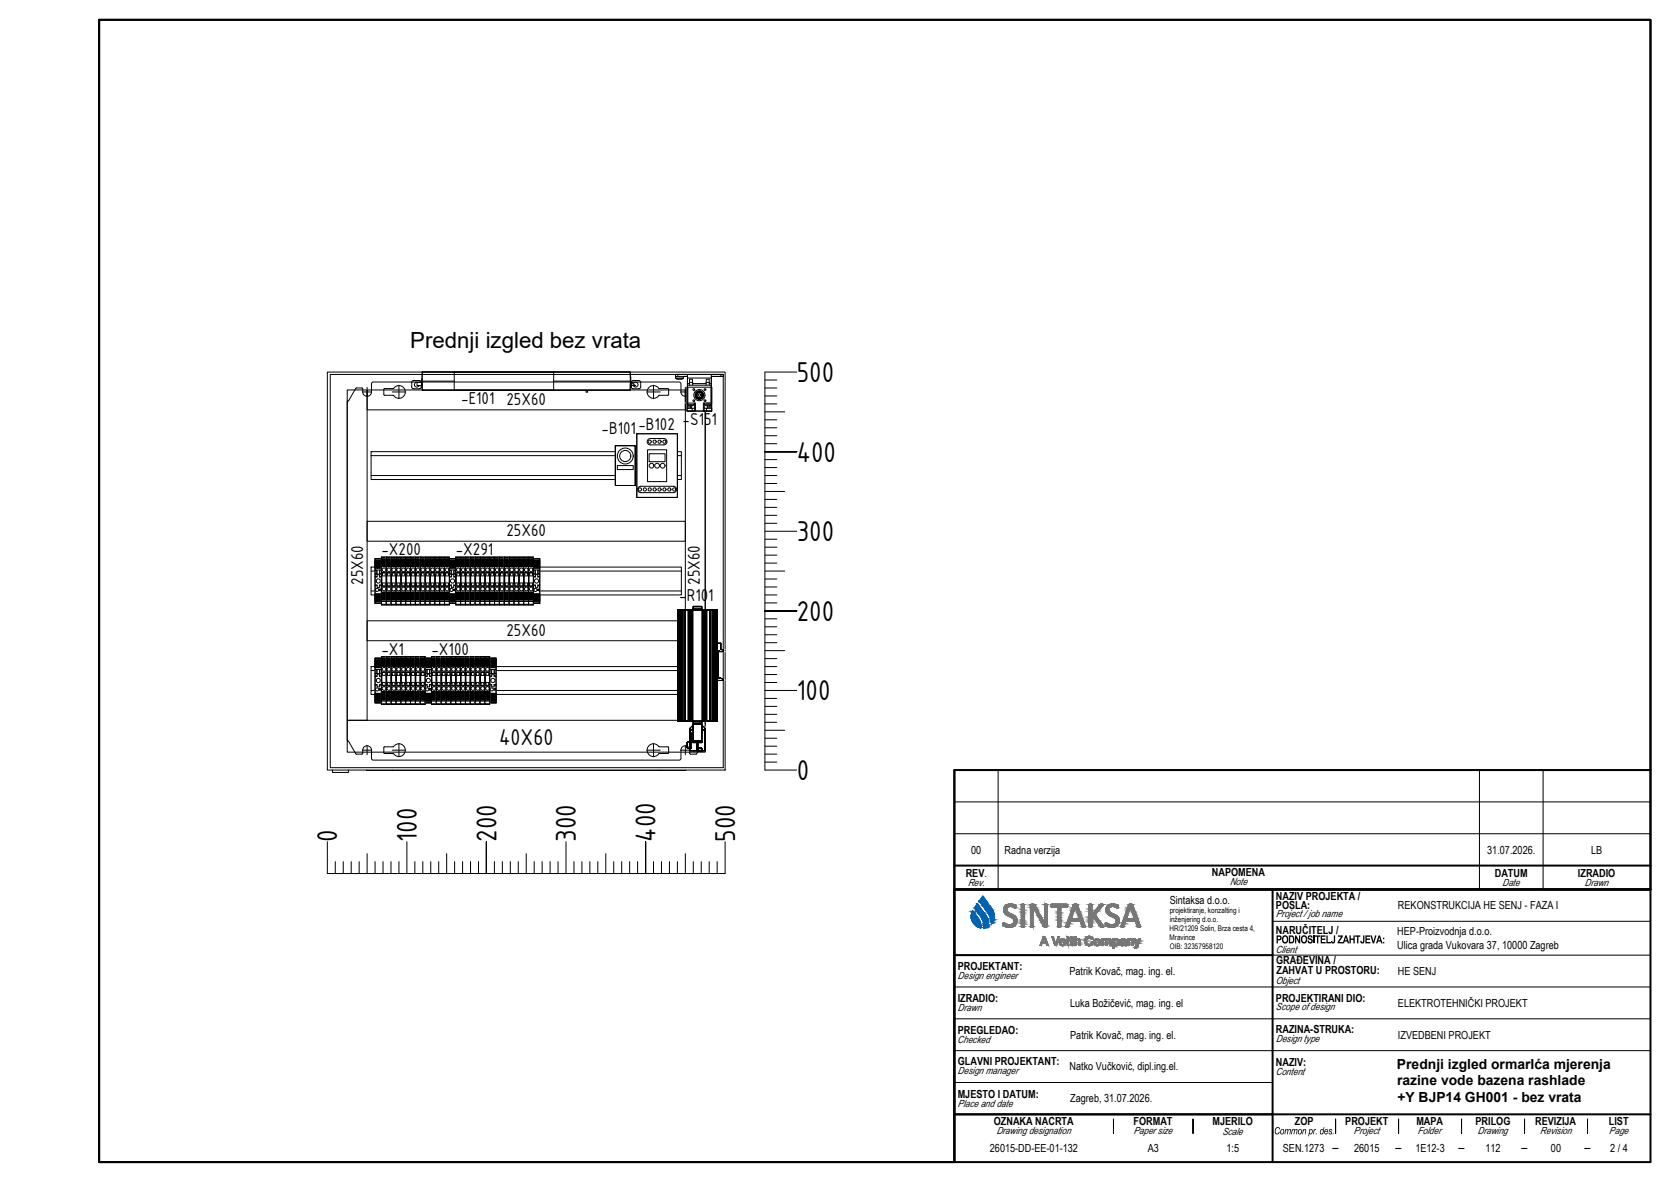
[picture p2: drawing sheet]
<svg xmlns="http://www.w3.org/2000/svg" width="420mm" height="297mm" viewBox="0 0 420 297" stroke-linecap="round" stroke-linejoin="round" font-family="sans-serif">
<defs><g id="words">
<g font-size="7.8">
<text x="200.3" y="96">500</text>
<text x="200.3" y="116">400</text>
<text x="200.3" y="136">300</text>
<text x="200.3" y="156">200</text>
<text x="200.3" y="176">100</text>
<text x="200.3" y="196">0</text>
<text x="84.8" y="211.5" transform="rotate(-90 84.8 211.5)">0</text>
<text x="104.8" y="211.5" transform="rotate(-90 104.8 211.5)">100</text>
<text x="124.8" y="211.5" transform="rotate(-90 124.8 211.5)">200</text>
<text x="144.8" y="211.5" transform="rotate(-90 144.8 211.5)">300</text>
<text x="164.8" y="211.5" transform="rotate(-90 164.8 211.5)">400</text>
<text x="184.8" y="211.5" transform="rotate(-90 184.8 211.5)">500</text>
</g>
<text font-size="6.2" x="125.5" y="187.2">40X60</text>
<text font-size="5.6" x="103.2" y="87.3">Prednji izgled bez vrata</text>
<g font-size="4.7">
<text x="116" y="101.5">-E101</text>
<text x="127.3" y="101.8">25X60</text>
<text x="171.6" y="106.7">-S151</text>
<text x="151.3" y="109.2">-B101-B102</text>
<text x="127.3" y="134.8">25X60</text>
<text x="95.9" y="139.5">-X200</text>
<text x="114.6" y="139.5">-X291</text>
<text x="91.3" y="147" transform="rotate(-90 91.3 147)">25X60</text>
<text x="175.9" y="147" transform="rotate(-90 175.9 147)">25X60</text>
<text x="170.8" y="151">-R101</text>
<text x="127.3" y="159.8">25X60</text>
<text x="95.9" y="164.5">-X1</text>
<text x="108.5" y="164.5">-X100</text>
</g>
<g font-size="3.5">
<text x="351.3" y="268.6">Prednji izgled ormarIća mjerenja</text>
<text x="351.3" y="272.7">razine vode bazena rashlade</text>
<text x="351.4" y="277">+Y BJP14 GH001 - bez vrata</text>
</g>
<g font-size="2.8">
<text x="244.2" y="214.5">00</text>
<text x="252.6" y="214.5">Radna verzija</text>
<text x="373.9" y="214.5">31.07.2026.</text>
<text x="400.1" y="214.5">LB</text>
<text x="242.8" y="220.4">REV.</text>
<text x="304.7" y="220.1">NAPOMENA</text>
<text x="375.9" y="220.4">DATUM</text>
<text x="396.8" y="220.4">IZRADIO</text>
<text x="294.1" y="227.1">Sintaksa d.o.o.</text>
<text x="320.8" y="226.1">NAZIV PROJEKTA /</text>
<text x="320.8" y="228.4">POSLA:</text>
<text x="351.5" y="228.5">REKONSTRUKCIJA HE SENJ - FAZA I</text>
<text x="320.8" y="234.7">NARUČITELJ /</text>
<text x="320.8" y="237.1">PODNOSITELJ ZAHTJEVA:</text>
<text x="351.3" y="235.1">HEP-Proizvodnja d.o.o.</text>
<text x="351.3" y="238.4">Ulica grada Vukovara 37, 10000 Zagreb</text>
<text x="240.8" y="243.6">PROJEKTANT:</text>
<text x="268.9" y="244.9">Patrik Kovač, mag. ing. el.</text>
<text x="320.9" y="242.4">GRAĐEVINA /</text>
<text x="321" y="244.9">ZAHVAT U PROSTORU:</text>
<text x="351.5" y="245">HE SENJ</text>
<text x="240.8" y="251.9">IZRADIO:</text>
<text x="320.8" y="251.7">PROJEKTIRANI DIO:</text>
<text x="269.1" y="253">Luka Božičević, mag. ing. el</text>
<text x="351.5" y="253">ELEKTROTEHNIČKI PROJEKT</text>
<text x="240.8" y="259.9">PREGLEDAO:</text>
<text x="269.1" y="261">Patrik Kovač, mag. ing. el.</text>
<text x="320.8" y="259.6">RAZINA-STRUKA:</text>
<text x="351.5" y="261">IZVEDBENI PROJEKT</text>
<text x="240.9" y="267.6">GLAVNI PROJEKTANT:</text>
<text x="268.9" y="268.9">Natko Vučković, dipl.ing.el.</text>
<text x="320.8" y="267.9">NAZIV:</text>
<text x="240.8" y="275.9">MJESTO I DATUM:</text>
<text x="269.1" y="277">Zagreb, 31.07.2026.</text>
<text x="249.9" y="282.8">OZNAKA NACRTA</text>
<text x="285" y="282.8">FORMAT</text>
<text x="304.9" y="282.8">MJERILO</text>
<text x="325.6" y="282.8">ZOP</text>
<text x="338.3" y="282.8">PROJEKT</text>
<text x="356.1" y="282.8">MAPA</text>
<text x="371" y="282.8">PRILOG</text>
<text x="386" y="282.8">REVIZIJA</text>
<text x="404.5" y="282.8">LIST</text>
<text x="248.9" y="289.6">26015-DD-EE-01-132</text>
<text x="288.6" y="289.6">A3</text>
<text x="308.4" y="289.6">1:5</text>
<text x="322.6" y="289.6">SEN.1273</text>
<text x="340.5" y="289.6">26015</text>
<text x="355.9" y="289.6">1E12-3</text>
<text x="373.5" y="289.6">112</text>
<text x="390" y="289.6">00</text>
<text x="404.9" y="289.6">2 / 4</text>
</g>
<g font-size="2.5">
<text x="243.4" y="222.7">Rev.</text>
<text x="309.3" y="222.4">Note</text>
<text x="377.8" y="222.7">Date</text>
<text x="398.5" y="222.7">Drawn</text>
<text x="320.9" y="230.5">Project / job name</text>
<text x="320.8" y="239.4">Client</text>
<text x="240.9" y="245.9">Design engineer</text>
<text x="320.8" y="247.2">Object</text>
<text x="240.9" y="254.2">Drawn</text>
<text x="320.8" y="253.8">Scope of design</text>
<text x="240.8" y="262.2">Checked</text>
<text x="320.9" y="261.9">Design type</text>
<text x="240.9" y="269.9">Design manager</text>
<text x="320.8" y="270.2">Content</text>
<text x="240.9" y="278.2">Place and date</text>
<text x="250.6" y="285.1">Drawing designation</text>
<text x="285.1" y="285.1">Paper size</text>
<text x="307.4" y="285.1">Scale</text>
<text x="320.3" y="285.1">Common pr. des.</text>
<text x="340.4" y="285.1">Project</text>
<text x="356.5" y="285.1">Folder</text>
<text x="371.6" y="285.1">Drawing</text>
<text x="387.3" y="285.1">Revision</text>
<text x="404.6" y="285.1">Page</text>
</g>
<g font-size="2.4">
<text x="334.8" y="289.2">―</text>
<text x="350.7" y="289.2">―</text>
<text x="366.5" y="289.2">―</text>
<text x="382.3" y="289.2">―</text>
<text x="398.2" y="289.2">―</text>
</g>
<g font-size="2">
<text x="294.1" y="234">HR/21209 Solin, Brza cesta 4,</text>
<text x="294.1" y="229.4">projektiranje, konzalting i</text>
<text x="294.1" y="231.7">inženjering d.o.o.</text>
<text x="294.1" y="236.2">Mravince</text>
<text x="294.1" y="238.5">OIB: 32357958120</text>
</g>
</g></defs>
<!-- layer: 000-PI-ORMAR -->
<g fill="none" stroke="#000" stroke-width=".25">
<path d="M82.3 93.5h100v100h-100zM83 94.1h98.9v98.8h-98.9zM89.5 97.5h1.5l.2 .2a1.47 1.47 0 0 0 .8 1.8 1.1 1.1 0 0 0 1.4-1v-2.2l.3-.3h77.2l.3 .3v2.2a1.1 1.1 0 0 0 1.1 1.1 1.1 1.1 0 0 0 1.1-1.1l.1-.9 1.6-.1 1.9 3.2 .3 .1v85.4l-.3 .1-1.9 3.2h-1.5l-.2-.2a1.49 1.49 0 0 0-.7-1.8 1.1 1.1 0 0 0-1.5 1v2.2l-.3 .3h-77.2l-.3-.3v-2.2a1.1 1.1 0 0 0-1.1-1.1 1.1 1.1 0 0 0-1.1 1.1l-.1 1h-1.6l-1.8-3.2-.4-.1v-85.4l.4-.1zM91.2 98.5h2.3M92.3 97.3v2.4M96.7 97.6l-.2 .3 .1 1.4h2.2a1.65 1.65 0 0 0 2.5 .5 1.65 1.65 0 0 0 0-2.6 1.65 1.65 0 0 0-2.5 .5h-2.1M98.6 98.5h3.4M100.3 96.8v3.4M162.6 98.5h3.4M164.3 96.8v3.4M167.9 97.6l.2 .3v1.4h-2.3a1.65 1.65 0 0 1-2.5 .5 1.65 1.65 0 0 1 0-2.6 1.65 1.65 0 0 1 2.5 .5h2.1M171.2 98.5h2.3"/>
<path d="M172.3 97.3v2.4M83.6 193.5v.6h4v-.6M91.2 188.5h2.3M92.2 193.5h80.2M92.3 187.4v2.3M96.6 187.7h2.2a1.65 1.65 0 0 1 2.5-.4 1.65 1.65 0 0 1 0 2.5 1.65 1.65 0 0 1-2.5-.4l-2.2-.1zM98.6 193.5v.1M98.6 188.5h3.4M100.3 186.8v3.4M162.6 188.5h3.4M163.2 187.4a1.73 1.73 0 0 1 2.6 .3h2.3v1.5l-.2 .2h-2.1a1.64 1.64 0 0 1-2.4 .4 1.64 1.64 0 0 1-.2-2.4zM164.3 186.8v3.4"/>
<path d="M166 193.5v.1M171.2 188.5h2.3M172.3 187.4v2.3"/>
</g>
<path d="M93.3 113.5h78v7h-78zM93.3 119.5h78M93.3 114.5h78M93.3 142.5h78v7h-78zM93.3 148.5h78M93.3 143.5h78M93.3 167.5h78v7h-78zM93.3 173.5h78M93.3 168.5h78" fill="none" stroke="#000" stroke-width=".25"/>
<!-- layer: 002-PI-Kabelska kanalica -->
<path d="M87.3 98h5v83h-5zM92.3 98h80v5h-80zM172.3 98h5v83h-5zM92.3 131h80v5h-80zM92.3 156h80v5h-80zM87.3 181h90v8h-90z" fill="none" stroke="#000" stroke-width=".25"/>
<!-- layer: 0 -->
<g fill="none" stroke="#000" stroke-width=".25">
<path d="M192.3 99.5h3M192.3 97.5h3M192.3 95.5h3M200.3 93.5h-8v100h8M192.3 113.5h8zM192.3 111.5h3M192.3 109.5h3M192.3 107.5h3M192.3 105.5h3M192.3 103.5h5M192.3 101.5h3M192.3 119.5h3"/>
<path d="M192.3 117.5h3M192.3 115.5h3M192.3 133.5h8M192.3 139.5h3M192.3 137.5h3M192.3 135.5h3M192.3 131.5h3M192.3 129.5h3M192.3 127.5h3M192.3 125.5h3M192.3 123.5h5M192.3 121.5h3"/>
<path d="M192.3 153.5h8zM192.3 153.5h8M192.3 151.5h3M192.3 149.5h3M192.3 147.5h3M192.3 145.5h3M192.3 143.5h5M192.3 141.5h3M192.3 159.5h3M192.3 157.5h3M192.3 155.5h3M192.3 173.5h8"/>
<path d="M192.3 179.5h3M192.3 177.5h3M192.3 175.5h3M192.3 171.5h3M192.3 169.5h3M192.3 167.5h3M192.3 165.5h3M192.3 163.5h5M192.3 161.5h3M192.3 191.5h3M192.3 189.5h3M192.3 187.5h3"/>
<path d="M192.3 185.5h3M192.3 183.5h5M192.3 181.5h3M82.3 211.5v8h100v-8M84.3 216.5v3M86.3 216.5v3M88.3 216.5v3M90.3 216.5v3M92.3 214.5v5M94.3 216.5v3M96.3 216.5v3M98.3 216.5v3"/>
<path d="M100.3 216.5v3M102.3 211.5v8M104.3 216.5v3M106.3 216.5v3M108.3 216.5v3M110.3 216.5v3M112.3 214.5v5M114.3 216.5v3M116.3 216.5v3M118.3 216.5v3M120.3 216.5v3M122.3 211.5v8z"/>
<path d="M122.3 211.5v8M124.3 216.5v3M126.3 216.5v3M128.3 216.5v3M130.3 216.5v3M132.3 214.5v5M134.3 216.5v3M136.3 216.5v3M138.3 216.5v3M140.3 216.5v3M142.3 211.5v8M144.3 216.5v3"/>
<path d="M146.3 216.5v3M148.3 216.5v3M150.3 216.5v3M152.3 214.5v5M154.3 216.5v3M156.3 216.5v3M158.3 216.5v3M160.3 216.5v3M162.3 211.5v8zM164.3 216.5v3M166.3 216.5v3M168.3 216.5v3"/>
<path d="M170.3 216.5v3M172.3 214.5v5M174.3 216.5v3M176.3 216.5v3M178.3 216.5v3M180.3 216.5v3"/>
</g>
<!-- layer: 000-PI-Oprema -->
<g fill="#fff" stroke="#fff" stroke-width=".25">
<path d="M175.5 188.6l1.8 .1z"/>
<path d="M173.5 188.7l1.8-.1z"/>
<path d="M174.3 181.2h2.2l-2.2 1z"/>
<path d="M180.9 163.5l1 .3h-1z"/>
<path d="M180.7 163.5v7l-10.3 10.7z"/>
<path d="M170.4 153.3h6.1l-6.1 27.9z"/>
<path d="M154.7 112h5v10z"/>
<path d="M154.7 112l5 10h-5z"/>
<path d="M160.1 109h10.2v16z"/>
<path d="M160.1 109l10.2 16h-10.2z"/>
<path d="M172.8 103.3l6.2-.7v.7z"/>
<path d="M172.8 101.3l6.1 1.3-6.1 .7z"/>
<path d="M172.8 101.3h6.1v1.3z"/>
<path d="M172.9 94.6l6 2.7h-6z"/>
<path d="M172.9 94.6h6v2.7z"/>
<path d="M95.9 140h1.2v12z"/>
<path d="M95.9 140l1.2 12h-1.2z"/>
<path d="M97.1 140h1.2v12z"/>
<path d="M97.1 140l1.2 12h-1.2z"/>
<path d="M98.3 140h1.3v12z"/>
<path d="M98.3 140l1.3 12h-1.3z"/>
<path d="M99.6 140h1.2v12z"/>
<path d="M99.6 140l1.2 12h-1.2z"/>
<path d="M100.8 140h1.2v12z"/>
<path d="M100.8 140l1.2 12h-1.2z"/>
<path d="M102 140h1.2v12z"/>
<path d="M102 140l1.2 12h-1.2z"/>
<path d="M103.2 140h1.2v12z"/>
<path d="M103.2 140l1.2 12h-1.2z"/>
<path d="M104.4 140h1.3v12z"/>
<path d="M104.4 140l1.3 12h-1.3z"/>
<path d="M105.7 140h1.2v12z"/>
<path d="M105.7 140l1.2 12h-1.2z"/>
<path d="M106.9 140h1.2v12z"/>
<path d="M106.9 140l1.2 12h-1.2z"/>
<path d="M108.1 140h1.2v12z"/>
<path d="M108.1 140l1.2 12h-1.2z"/>
<path d="M109.3 140h1.2v12z"/>
<path d="M109.3 140l1.2 12h-1.2z"/>
<path d="M110.5 140h1.3v12z"/>
<path d="M110.5 140l1.3 12h-1.3z"/>
<path d="M111.8 140h1.2v12z"/>
<path d="M111.8 140l1.2 12h-1.2z"/>
<path d="M114.6 140h1.2v12z"/>
<path d="M114.6 140l1.2 12h-1.2z"/>
<path d="M115.8 140h1.2v12z"/>
<path d="M115.8 140l1.2 12h-1.2z"/>
<path d="M117 140h1.2v12z"/>
<path d="M117 140l1.2 12h-1.2z"/>
<path d="M118.2 140h1.3v12z"/>
<path d="M118.2 140l1.3 12h-1.3z"/>
<path d="M119.5 140h1.2v12z"/>
<path d="M119.5 140l1.2 12h-1.2z"/>
<path d="M120.7 140h1.2v12z"/>
<path d="M120.7 140l1.2 12h-1.2z"/>
<path d="M121.9 140h1.2v12z"/>
<path d="M121.9 140l1.2 12h-1.2z"/>
<path d="M123.1 140h1.3v12z"/>
<path d="M123.1 140l1.3 12h-1.3z"/>
<path d="M124.4 140h1.2v12z"/>
<path d="M124.4 140l1.2 12h-1.2z"/>
<path d="M125.6 140h1.2v12z"/>
<path d="M125.6 140l1.2 12h-1.2z"/>
<path d="M126.8 140h1.2v12z"/>
<path d="M126.8 140l1.2 12h-1.2z"/>
<path d="M128 140h1.2v12z"/>
<path d="M128 140l1.2 12h-1.2z"/>
<path d="M129.2 140h1.3v12z"/>
<path d="M129.2 140l1.3 12h-1.3z"/>
<path d="M130.5 140h1.2v12z"/>
<path d="M130.5 140l1.2 12h-1.2z"/>
<path d="M131.7 140h1.2v12z"/>
<path d="M131.7 140l1.2 12h-1.2z"/>
<path d="M132.9 140h1.2v12z"/>
<path d="M132.9 140l1.2 12h-1.2z"/>
<path d="M95.9 165h1.2v12z"/>
<path d="M95.9 165l1.2 12h-1.2z"/>
<path d="M97.1 165h1.2v12z"/>
<path d="M97.1 165l1.2 12h-1.2z"/>
<path d="M98.3 165h1.3v12z"/>
<path d="M98.3 165l1.3 12h-1.3z"/>
<path d="M99.6 165h1.2v12z"/>
<path d="M99.6 165l1.2 12h-1.2z"/>
<path d="M100.8 165h1.2v12z"/>
<path d="M100.8 165l1.2 12h-1.2z"/>
<path d="M102 165h1.2v12z"/>
<path d="M102 165l1.2 12h-1.2z"/>
<path d="M103.2 165h1.2v12z"/>
<path d="M103.2 165l1.2 12h-1.2z"/>
<path d="M104.4 165h1.3v12z"/>
<path d="M104.4 165l1.3 12h-1.3z"/>
<path d="M105.7 165h1.2v12z"/>
<path d="M105.7 165l1.2 12h-1.2z"/>
<path d="M108.5 165h1.2v12z"/>
<path d="M108.5 165l1.2 12h-1.2z"/>
<path d="M109.7 165h1.2v12z"/>
<path d="M109.7 165l1.2 12h-1.2z"/>
<path d="M110.9 165h1.2v12z"/>
<path d="M110.9 165l1.2 12h-1.2z"/>
<path d="M112.1 165h1.3v12z"/>
<path d="M112.1 165l1.3 12h-1.3z"/>
<path d="M113.4 165h1.2v12z"/>
<path d="M113.4 165l1.2 12h-1.2z"/>
<path d="M114.6 165h1.2v12z"/>
<path d="M114.6 165l1.2 12h-1.2z"/>
<path d="M115.8 165h1.2v12z"/>
<path d="M115.8 165l1.2 12h-1.2z"/>
<path d="M117 165h1.2v12z"/>
<path d="M117 165l1.2 12h-1.2z"/>
<path d="M118.2 165h1.3v12z"/>
<path d="M118.2 165l1.3 12h-1.3z"/>
<path d="M119.5 165h1.2v12z"/>
<path d="M119.5 165l1.2 12h-1.2z"/>
<path d="M120.7 165h1.2v12z"/>
<path d="M120.7 165l1.2 12h-1.2z"/>
<path d="M121.9 165h1.2v12z"/>
<path d="M121.9 165l1.2 12h-1.2z"/>
<path d="M173.5 183h3.8l-1.8 5.6zM177.3 183l-1.8 5.6 1.8 .1z"/>
<path d="M173.5 183l1.8 5.6-1.8 .1zM173.5 183l1.8 5.6h.2z"/>
<path d="M174.3 182.2h2.2v-1zM173.5 183l.8-.8h2.2zM173.5 183h3.8l-.8-.8z"/>
<path d="M180.4 171l-10 10.2h3.9zM180.4 171v10.2h-6.1z"/>
<path d="M180.4 171l.5-.5 1 .3zM180.4 171h1.5v-.2z"/>
<path d="M180.7 170.5l-.3 .5 .5-.5zM180.7 170.5l-10.3 10.7z"/>
<path d="M181.1 170.3l.8 .5-1-.3zM180.9 170.3v.2l.2-.2z"/>
<path d="M180.9 163.5l.4-.2h.6zM180.9 163.5l1 .3v-.5z"/>
<path d="M181.3 161.6v1.7l-.6 .2zM180.7 163.5l.6-.2z"/>
<path d="M180.4 161.6h.9l-10.9 19.6zM181.3 161.6l-10.9 19.6 10.3-17.7z"/>
<path d="M176.5 153.3h3.9l-10 27.9zM180.4 153.3l-10 27.9 10-19.6z"/>
<path d="M174.3 153.3l2.2-.9v.9zM174.3 152.4v.9l2.2-.9z"/>
<path d="M172.8 97.3l6.2 4zM172.8 97.3v4h6.1z"/>
<path d="M172.8 97.3l6.2 4zM172.9 97.3l6.1 4v-4z"/>
<path d="M169.9 95l2-.4v.4zM169.9 95l1.6 .2 .4-.2zM169.9 95l1.6 .2h-1.3z"/>
<path d="M169.9 94.1l12 .5zM169.9 94.1h12v.5z"/>
<path d="M169.9 94.1l9 .5h-7zM169.9 94.1v.9l2-.4z"/>
<path d="M94.3 140.4l1.6 11.2v-11.2zM94.3 140.4l1.6 11.2h-1.6z"/>
<path d="M134.1 140.4l1.6 11.2v-11.2zM134.1 140.4l1.6 11.2h-1.6z"/>
<path d="M113 140.4l1.6 11.2v-11.2zM113 140.4l1.6 11.2h-1.6z"/>
<path d="M94.3 165.4l1.6 11.2v-11.2zM94.3 165.4l1.6 11.2h-1.6z"/>
<path d="M123.1 165.4l1.6 11.2v-11.2zM123.1 165.4l1.6 11.2h-1.6z"/>
<path d="M106.9 165.4l1.6 11.2v-11.2zM106.9 165.4l1.6 11.2h-1.6z"/>
</g>
<g fill="none" stroke="#fff" stroke-width=".25">
<path d="M171.9 94.6h7M172.9 97.3h6.1M159.7 112h-5l5 10M170.3 109h-10.2l10.2 16M172.8 101.3h6.1M179 102.6l-6.2 .7M94.3 151.6h1.6M97.1 140l1.2 12M98.3 140l1.3 12M99.6 140l1.2 12M100.8 140l1.2 12M102 140l1.2 12"/>
<path d="M103.2 140l1.2 12M104.4 140l1.3 12M105.7 140l1.2 12M106.9 140l1.2 12M108.1 140l1.2 12M109.3 140l1.2 12M110.5 140l1.3 12M111.8 140l1.2 12M113 151.6h1.6M113 140h-17.1l1.2 12M115.8 140l1.2 12M117 140l1.2 12"/>
<path d="M118.2 140l1.3 12M119.5 140l1.2 12M120.7 140l1.2 12M121.9 140l1.2 12M123.1 140l1.3 12M124.4 140l1.2 12M125.6 140l1.2 12M126.8 140l1.2 12M128 140l1.2 12M129.2 140l1.3 12M130.5 140l1.2 12M131.7 140l1.2 12"/>
<path d="M132.9 140l1.2 12M134.1 151.6h1.6M134.1 140h-19.5l1.2 12M170.4 153.3h6.1M94.3 176.6h1.6M97.1 165l1.2 12M98.3 165l1.3 12M99.6 165l1.2 12M100.8 165l1.2 12M102 165l1.2 12M103.2 165l1.2 12M104.4 165l1.3 12"/>
<path d="M105.7 165l1.2 12M106.9 176.6h1.6M106.9 165h-11l1.2 12M109.7 165l1.2 12M110.9 165l1.2 12M112.1 165l1.3 12M113.4 165l1.2 12M114.6 165l1.2 12M115.8 165l1.2 12M117 165l1.2 12M118.2 165l1.3 12M119.5 165l1.2 12"/>
<path d="M120.7 165l1.2 12M121.9 165l1.2 12M123.1 176.6h1.6M123.1 165h-14.6l1.2 12M174.3 181.2h6.1"/>
</g>
<g fill="none" stroke="#000" stroke-width=".25">
<path d="M105 96.1a.61 .61 0 0 0-.8 .3 .61 .61 0 0 0 .4 .8 .61 .61 0 0 0 .8-.3M105.9 96.1l-.2-.4-.3-.1h-1.4l-.4 .3v1.6l.4 .2h1.4a.63 .63 0 0 0 .6-.7h.1M106 96.1h-1.1v.8h1.2M106 96.1h.1M106 96.8h.1M106.1 96.4v.4M106.1 95.8l.1 2.3h8M106.1 95.8h8.1M106.1 95.3l-.1 .8M106.1 96.4l-.1 .4M106.2 93.5h52.3v4.6h-52.3zM114.2 93.5h-8l-.1 2.3"/>
<path d="M114.2 93.5v4.6M114.2 98.1h25M114.2 93.5h25M139.2 93.5h19.3v2.3M139.2 95.8h19.3M139.2 93.5v4.6M147.3 98.1v.5h.4v-.5M158.5 97h.1a.63 .63 0 0 0 .6 .7h1.4M158.5 96.7v-.2h.4l-.1-.3h.3l.7 .7h-.4M158.5 94.7v1.7M158.5 95.8v2.3h-19.3M158.6 96.7h.1"/>
<path d="M158.6 96.6h.1M158.6 96.3h.1M158.8 96.9h-.3M159.3 96.4a.61 .61 0 0 1 .9-.2 .61 .61 0 0 1 0 1 .61 .61 0 0 1-1-.4M159.4 96.9h.1M159.4 96.9h-.5M160.6 95.6l.4 .3 .1 1.4-.2 .3-.3 .1M160.6 95.6h-1.4a.63 .63 0 0 0-.6 .7M169.9 94.1h12v.5h-3l.1 8.7h-6.2l.1-8.7h-1v.4l-.4 .2h-1.3l-.3-.2zM169.9 94.6h3M169.9 95l.3 .2h1.3l.4-.2M169.9 95h2"/>
<path d="M169.9 94.1h12v.5h-3M169.9 94.1v.9M170.5 94.1v.5M171.9 94.6v.4M172.9 96.8h6M172.9 96.4h.5M172.9 95h6M172.9 94.1v3.2M173 97.3v4.4M173.4 96.1v-.8h.7l.1 .8M173.4 96.1h.8M173.4 96.1v.7"/>
<path d="M174.2 96.4h3.4M174.2 96.1v.7M175.2 99.1v.4M175.4 98.8h.9v1h-.9zM175.7 99.9h.3M175.7 98.7h.3M176.5 99.1v.4M177.6 96.1v-.8h.7l.1 .8M177.6 96.1h.8M177.6 96.1v.7M178.4 96.4h.5M178.4 96.1v.7"/>
<path d="M178.8 97.3v4.4M178.9 94.1v3.2M181.3 94.1v.5M154.7 112v10h5v-10h-5h5v10h-5zM155.2 117h4v1h-4zM160.1 109h10.2v16h-10.2zM162.8 113h4.8v8h-4.8zM163.2 114h4v2h-4zM163.5 110.2a.8 .8 0 0 0-.8 .8 .8 .8 0 0 0 .8 .8M163.5 110.2h3.4a.8 .8 0 0 1 .8 .8 .8 .8 0 0 1-.8 .8h-3.4M172.8 103.3h.1M172.8 103.3h1.9"/>
<path d="M172.8 101.3v1.3M173 101.7l.3 .3h.9l.4-.3M173 101.7h1.6M173 101.7v.9M173.3 101.9v.7M173.7 102v.6M173.9 102v.6M174.1 102.6v.7M174.6 101.3v.4M174.6 102.6h-1.8v.7h1.9M174.6 102.6h.1M174.7 103.3h2.2"/>
<path d="M174.7 101.3v2M174.9 103.3v-2h-2.1v-4h6.2v6M176.9 103.3h2.1M177.1 102.6h1.9M177.1 101.3v2M177.1 102.6h.1M177.2 101.7l.3 .3h.9l.4-.3M177.2 101.7h1.6M177.2 101.3v.4M177.6 101.3h.9M177.7 102.6v.7M177.9 102v.6"/>
<path d="M178.1 102v.6M178.4 101.9v.7M178.7 101.7v.9M178.9 103.3h.1M179 101.3h-2.1v2M160.6 122.4l.5-.2h8.2a.8 .8 0 0 1 .8 .8 .8 .8 0 0 1-.8 .8h-8.2a.8 .8 0 0 1-.7-.5 .8 .8 0 0 1 .2-.9zM94.3 140.4h1.6v11.2h-1.6zM94.3 147h.5v.6h.6v-.4h.5v-.2h-.5v.2M94.3 143.3h.5v.9h-.5M94.3 141.7h1.6h-1.6M94.3 141.2h1.6h-1.6M94.3 149.3h1.6"/>
<path d="M94.3 142.6h1.6M94.3 142.2h41.4M94.3 149.8h1.6M94.3 141.7h41.4M94.3 150.2h1.6M94.3 141.3h41.4M94.3 150.7h41.4M94.3 151.2h1.6M94.3 140.8h41.4M94.3 140.4h1.6M94.3 149.2h41.4M94.3 147.2h.5"/>
<path d="M94.3 144.9h.5M94.3 144.3h1.6M94.3 142.7h1.6M94.3 142.8h1.6M94.3 143.2h1.6M94.3 149.6h1.6M94.3 149.6h41.4M94.3 142.4h41.4M94.3 142.5h1.6M94.3 149.5h41.4M94.3 149.4h41.4M94.3 141.9h1.6"/>
<path d="M94.3 150.1h1.6M94.3 150.1h41.4M94.3 142.1h1.6M94.3 149.9h41.4M94.3 149.8h41.4M94.3 141.5h1.6M94.3 150.5h1.6M94.3 150.5h41.4M94.3 141.7h1.6M94.3 150.3h41.4M94.3 141.1h1.6M94.3 150.9h1.6"/>
<path d="M94.3 151h1.6M94.3 141.2h1.6M94.3 150.8h1.6M94.3 141h1.6M94.3 151.1h1.6M94.3 140.9h41.4M94.3 151.1h41.4M94.3 151.6h1.6M94.7 143.3v.9M95.4 148.1h.3v.3h-.3zM95.4 144.9v.1h.5v-.1h-.5v-.5h-.6v.6h-.5M95.5 143.3v.9"/>
<path d="M95.9 143.3h-.5v.9h.5M95.9 142.6h-1.6h1.6M95.9 142.1h-1.6h1.6M95.9 140h1.2v12h-1.2zM95.9 144.5h.3v-.6h.7v.6h.5v-.6h.7v.6h.5v-.6h.7v.6h.5v-.6h.8v.6h.5v-.6h.7v.6h.5v-.6h.7v.6h.5v-.6h.7v.6h.5v-.6h.7v.6h.5v-.6h.8v.6h.5v-.6h.7v.6h.5v-.6h.7v.6h.5v-.6h.7v.6h.5v-.6h.7v.6h.5v-.6h.8v.6h.2M95.9 140.4h-1.6v11.2h1.6M95.9 140h17.1v12h-17.1zM95.9 148.9h17.1M95.9 142.3h17.1M95.9 149h17.1M95.9 142.2h17.1M95.9 141.8h17.1"/>
<path d="M95.9 141.4h17.1M95.9 140.9h17.1M95.9 140.5h17.1M95.9 140.1h17.1M95.9 148.8h17.1M95.9 146.8h.3M95.9 144.4h.3M95.9 142h17.1M95.9 142.1h17.1M95.9 149.1h17.1M95.9 141.5h17.1M95.9 141.7h17.1"/>
<path d="M95.9 149.5h17.1M95.9 141.1h17.1M95.9 141.3h17.1M95.9 150h17.1M95.9 140.7h17.1M95.9 150.4h17.1M95.9 151.9h17.1M96 144.5l-.1 2.2M96 146.5h1.1M96 144.7h1.1M96.2 147.2h.7M96.2 144h.7"/>
<path d="M96.9 146.8h.5M96.9 144.4h.5M97.1 140h1.2v12h-1.2zM97.1 140v12M97.2 144.5v2.2h-.3v.6h-.7v-.6h-.2M97.2 146.5h1.1M97.2 144.7h1.1M97.4 147.2h.7M97.4 144h.7M98.1 146.8h.5M98.1 144.4h.5M98.3 140h1.3v12h-1.3z"/>
<path d="M98.3 140v12M98.5 144.5v2.2h-.4v.6h-.7v-.6h-.2M98.5 146.5h1.1M98.5 144.7h1.1M98.6 147.2h.7M98.6 144h.7M99.3 146.8h.5M99.3 144.4h.5M99.6 140h1.2v12h-1.2zM99.6 140v12M99.7 144.5v2.2h-.4v.6h-.7v-.6h-.1M99.7 146.5h1.1"/>
<path d="M99.7 144.7h1.1M99.8 147.2h.8M99.8 144h.8M100.6 146.8h.5M100.6 144.4h.5M100.8 140h1.2v12h-1.2zM100.8 140v12M100.9 144.5v2.2h-.3v.6h-.8v-.6h-.1M100.9 146.5h1.1M100.9 144.7h1.1M101.1 147.2h.7M101.1 144h.7"/>
<path d="M101.8 146.8h.5M101.8 144.4h.5M102 140h1.2v12h-1.2zM102 140v12M102.1 144.5v2.2h-.3v.6h-.7v-.6h-.2M102.1 146.5h1.1M102.1 144.7h1.1M102.3 147.2h.7M102.3 144h.7M103 146.8h.5M103 144.4h.5M103.2 140h1.2v12h-1.2z"/>
<path d="M103.2 140v12M103.3 144.5v2.2h-.3v.6h-.7v-.6h-.2M103.3 146.5h1.1M103.3 144.7h1.1M103.5 147.2h.7M103.5 144h.7M104.2 146.8h.5M104.2 144.4h.5M104.4 140h1.3v12h-1.3zM104.4 140v12M104.6 144.5v2.2h-.4v.6h-.7v-.6h-.2M104.6 146.5h1.1"/>
<path d="M104.6 144.7h1.1M104.7 147.2h.7M104.7 144h.7M105.4 146.8h.5M105.4 144.4h.5M105.7 140h1.2v12h-1.2zM105.7 140v12M105.8 144.5v2.2h-.4v.6h-.7v-.6h-.1M105.8 146.5h1.1M105.8 144.7h1.1M105.9 147.2h.8M105.9 144h.8"/>
<path d="M106.7 146.8h.5M106.7 144.4h.5M106.9 140h1.2v12h-1.2zM106.9 140v12M107 144.5v2.2h-.3v.6h-.8v-.6h-.1M107 146.5h1.1M107 144.7h1.1M107.2 147.2h.7M107.2 144h.7M107.9 146.8h.5M107.9 144.4h.5M108.1 140h1.2v12h-1.2z"/>
<path d="M108.1 140v12M108.2 144.5v2.2h-.3v.6h-.7v-.6h-.2M108.2 146.5h1.1M108.2 144.7h1.1M108.4 147.2h.7M108.4 144h.7M109.1 146.8h.5M109.1 144.4h.5M109.3 140h1.2v12h-1.2zM109.3 140v12M109.4 144.5v2.2h-.3v.6h-.7v-.6h-.2M109.4 146.5h1.1"/>
<path d="M109.4 144.7h1.1M109.6 147.2h.7M109.6 144h.7M110.3 146.8h.5M110.3 144.4h.5M110.5 140h1.3v12h-1.3zM110.5 140v12M110.7 144.5v2.2h-.4v.6h-.7v-.6h-.2M110.7 146.5h1.1M110.7 144.7h1.1M110.8 147.2h.7M110.8 144h.7"/>
<path d="M111.5 146.8h.5M111.5 144.4h.5M111.8 140h1.2v12h-1.2zM111.8 140v12M111.9 144.5v2.2h-.4v.6h-.7v-.6h-.1M111.9 146.7h.1v.6h.8v-.6h.2M111.9 146.5h1.1M111.9 144.7h1.1M112 147.2h.8M112 144h.8M112.8 146.8h.2M112.8 144.4h.2"/>
<path d="M113 140.4h1.6v11.2h-1.6zM113 147h.5v.6h.6v-.4h.5v-.2h-.5v.2M113 143.3h.5v.9h-.5M113 141.7h1.6h-1.6M113 141.2h1.6h-1.6M113 149.3h1.6M113 142.6h1.6M113 149.8h1.6M113 150.2h1.6M113 151.2h1.6M113 151.6h1.6M113 140.4h1.6"/>
<path d="M113 147.2h.5M113 144.9h.5M113 144.3h1.6M113 142.7h1.6M113 142.8h1.6M113 143.2h1.6M113 149.6h1.6M113 142.5h1.6M113 141.9h1.6M113 150.1h1.6M113 142.1h1.6M113 141.5h1.6"/>
<path d="M113 150.5h1.6M113 141.7h1.6M113 141.1h1.6M113 150.9h1.6M113 151h1.6M113 141.2h1.6M113 150.8h1.6M113 141h1.6M113 151.1h1.6M113.4 143.3v.9M114 148.1h.4v.3h-.4zM114.1 144.9v.1h.5v-.1h-.5v-.5h-.6v.6h-.5"/>
<path d="M114.2 143.3v.9M114.6 143.3h-.5v.9h.5M114.6 142.6h-1.6h1.6M114.6 142.1h-1.6h1.6M114.6 140h1.2v12h-1.2zM114.6 144.5h.3v-.6h.7v.6h.5v-.6h.7v.6h.5v-.6h.7v.6h.5v-.6h.7v.6h.5v-.6h.8v.6h.5v-.6h.7v.6h.5v-.6h.7v.6h.5v-.6h.7v.6h.5v-.6h.7v.6h.5v-.6h.8v.6h.5v-.6h.7v.6h.5v-.6h.7v.6h.5v-.6h.7v.6h.5v-.6h.7v.6h.6v-.6h.7v.6h.5v-.6h.7v.6h.2M114.6 140h19.5v12h-19.5zM114.6 148.9h19.5M114.6 142.3h19.5M114.6 149h19.5M114.6 142.2h19.5M114.6 141.8h19.5"/>
<path d="M114.6 141.4h19.5M114.6 140.9h19.5M114.6 140.5h19.5M114.6 140.1h19.5M114.6 148.8h19.5M114.6 146.8h.3M114.6 144.4h.3M114.6 142h19.5M114.6 142.1h19.5M114.6 149.1h19.5M114.6 141.5h19.5M114.6 141.7h19.5"/>
<path d="M114.6 149.5h19.5M114.6 141.1h19.5M114.6 141.3h19.5M114.6 150h19.5M114.6 140.7h19.5M114.6 150.4h19.5M114.6 151.9h19.5M114.7 144.5l-.1 2.2M114.7 146.5h1.1M114.7 144.7h1.1M114.9 147.2h.7M114.9 144h.7"/>
<path d="M115.6 146.8h.5M115.6 144.4h.5M115.8 140h1.2v12h-1.2zM115.8 140v12M115.9 144.5v2.2h-.3v.6h-.7v-.6h-.2M115.9 146.5h1.1M115.9 144.7h1.1M116.1 147.2h.7M116.1 144h.7M116.8 146.8h.5M116.8 144.4h.5M117 140h1.2v12h-1.2z"/>
<path d="M117 140v12M117.1 144.5v2.2h-.3v.6h-.7v-.6h-.2M117.1 146.5h1.1M117.1 144.7h1.1M117.3 147.2h.7M117.3 144h.7M118 146.8h.5M118 144.4h.5M118.2 140h1.3v12h-1.3zM118.2 140v12M118.4 144.5v2.2h-.4v.6h-.7v-.6h-.2M118.4 146.5h1.1"/>
<path d="M118.4 144.7h1.1M118.5 147.2h.7M118.5 144h.7M119.2 146.8h.5M119.2 144.4h.5M119.5 140h1.2v12h-1.2zM119.5 140v12M119.6 144.5v2.2h-.4v.6h-.7v-.6h-.1M119.6 146.5h1.1M119.6 144.7h1.1M119.7 147.2h.8M119.7 144h.8"/>
<path d="M120.5 146.8h.5M120.5 144.4h.5M120.7 140h1.2v12h-1.2zM120.7 140v12M120.8 144.5v2.2h-.3v.6h-.8v-.6h-.1M120.8 146.5h1.1M120.8 144.7h1.1M121 147.2h.7M121 144h.7M121.7 146.8h.5M121.7 144.4h.5M121.9 140h1.2v12h-1.2z"/>
<path d="M121.9 140v12M122 144.5v2.2h-.3v.6h-.7v-.6h-.2M122 146.5h1.1M122 144.7h1.1M122.2 147.2h.7M122.2 144h.7M122.9 146.8h.5M122.9 144.4h.5M123.1 140h1.3v12h-1.3zM123.1 140v12M123.3 144.5v2.2h-.4v.6h-.7v-.6h-.2M123.3 146.5h1.1"/>
<path d="M123.3 144.7h1.1M123.4 147.2h.7M123.4 144h.7M124.1 146.8h.5M124.1 144.4h.5M124.4 140h1.2v12h-1.2zM124.4 140v12M124.5 144.5v2.2h-.4v.6h-.7v-.6h-.1M124.5 146.5h1.1M124.5 144.7h1.1M124.6 147.2h.7M124.6 144h.7"/>
<path d="M125.3 146.8h.5M125.3 144.4h.5M125.6 140h1.2v12h-1.2zM125.6 140v12M125.7 144.5v2.2h-.4v.6h-.7v-.6h-.1M125.7 146.5h1.1M125.7 144.7h1.1M125.8 147.2h.8M125.8 144h.8M126.6 146.8h.5M126.6 144.4h.5M126.8 140h1.2v12h-1.2z"/>
<path d="M126.8 140v12M126.9 144.5v2.2h-.3v.6h-.8v-.6h-.1M126.9 146.5h1.1M126.9 144.7h1.1M127.1 147.2h.7M127.1 144h.7M127.8 146.8h.5M127.8 144.4h.5M128 140h1.2v12h-1.2zM128 140v12M128.1 144.5v2.2h-.3v.6h-.7v-.6h-.2M128.1 146.5h1.1"/>
<path d="M128.1 144.7h1.1M128.3 147.2h.7M128.3 144h.7M129 146.8h.5M129 144.4h.5M129.2 140h1.3v12h-1.3zM129.2 140v12M129.4 144.5v2.2h-.4v.6h-.7v-.6h-.2M129.4 146.5h1.1M129.4 144.7h1.1M129.5 147.2h.7M129.5 144h.7"/>
<path d="M130.2 146.8h.5M130.2 144.4h.5M130.5 140h1.2v12h-1.2zM130.5 140v12M130.6 144.5v2.2h-.4v.6h-.7v-.6h-.1M130.6 146.5h1.1M130.6 144.7h1.1M130.7 147.2h.7M130.7 144h.7M131.4 146.8h.6M131.4 144.4h.6M131.7 140h1.2v12h-1.2z"/>
<path d="M131.7 140v12M131.8 144.5v2.2h-.4v.6h-.7v-.6h-.1M131.8 146.5h1.1M131.8 144.7h1.1M132 147.2h.7M132 144h.7M132.7 146.8h.5M132.7 144.4h.5M132.9 140h1.2v12h-1.2zM132.9 140v12M133 144.5v2.2h-.3v.6h-.7v-.6h-.2M133 146.7h.2v.6h.7v-.6h.2"/>
<path d="M133 146.5h1.1M133 144.7h1.1M133.2 147.2h.7M133.2 144h.7M133.9 146.8h.2M133.9 144.4h.2M134.1 140.4h1.6v11.2h-1.6zM134.1 147h.5v.6h.6v-.4h.5M134.1 143.3h.5v.9h-.5M134.1 141.7h1.6h-1.6M134.1 141.2h1.6h-1.6M134.1 149.3h1.6"/>
<path d="M134.1 142.6h1.6M134.1 149.8h1.6M134.1 150.2h1.6M134.1 151.2h1.6M134.1 151.6h1.6M134.1 140.4h1.6M134.1 147.2h.5M134.1 144.9h.5M134.1 144.3h1.6M134.1 142.7h1.6M134.1 142.8h1.6M134.1 143.2h1.6"/>
<path d="M134.1 149.6h1.6M134.1 142.5h1.6M134.1 141.9h1.6M134.1 150.1h1.6M134.1 142.1h1.6M134.1 141.5h1.6M134.1 150.5h1.6M134.1 141.7h1.6M134.1 141.1h1.6M134.1 150.9h1.6M134.1 151h1.6M134.1 141.2h1.6"/>
<path d="M134.1 150.8h1.6M134.1 141h1.6M134.1 151.1h1.6M134.1 140.4h1.6v4.5M134.5 143.3v.9M135.2 148.1h.4v.3h-.4zM135.2 144.9v.1h.5M135.3 143.3v.9M135.7 147v.2M135.7 147h-.5v.2M135.7 144.9v.1M135.7 144.9h-.5v-.5h-.6v.6h-.5"/>
<path d="M135.7 143.3h-.5v.9h.5M135.7 142.6h-1.6h1.6M135.7 142.1h-1.6h1.6M135.7 145v2M135.7 147.2v4.4M170.4 153.3h3.9v-.9h2.2v.9h3.9v8.3h.9v1.7h.6v.5h-1v-.3h-.2v7l.4-.2 .8 .5v.2h-1.5v10.2h-3.9v1l.8 .8v5.7h-3.8v-5.7l.8-.8v-1h-3.9zM170.4 153.3h.6v27.9h-.6v-27.9v27.9h9.4v-27.9h-.8v27.9h-.4v-27.9h.7v27.9h-.3v-27.9h-.6v27.9h.2v-27.9h-.9v27.9h.7v-27.9h-.9v27.9h.2v-27.9h-.6v27.9h.4v-27.9h-.7v27.9h.3v-27.9h-3.2v27.9h2.9v-27.9h-3.1v27.9h.2v-27.9h-.6v27.9h.4v-27.9h-.7v27.9h.3v-27.9h-1v27.9h.7v-27.9h-.9v27.9h.2v-27.9h-.6v27.9h.4v-27.9h-.6v27.9h.2v-27.9h-.7v27.9h.5v-27.9h-1.1v27.9M170.4 153.3h.4v27.9h-.4zM170.4 153.3h.4v27.9h-.4v-27.9v27.9h.4v-27.9zM170.4 153.3h.4zM170.4 153.3v27.9M171.1 153.3h3v27.9h-3z"/>
<path d="M171.1 153.3h3h-3v27.9zM174.1 153.3v27.9v-27.9M174.3 152.4v.4h2.2v-.4M174.3 152.4h2.2v.4h-2.2zM174.3 152.8v.5h2.2h-2.2zM176.5 152.8v.5v-.5M176.6 153.3h3v27.9h-3zM179.3 153.3h.5v27.9h-.5zM179.8 153.3h.6v27.9h-.6h.6v-27.9zM179.9 153.3h.2v8.3v-8.3h-.2v27.9h.2v-10.2v10.2h-.2zM179.9 153.3v27.9h.2h-.2v-27.9h.2v8.3v-8.3zM180 153.3h.4v27.9h-.4z"/>
<path d="M180 153.3h.4v27.9v-10.2v10.2h-.4zM180.1 153.3v8.3v-8.3h.3zM94.3 165.4h1.6v11.2h-1.6zM94.3 172h.5v.6h.6v-.4h.5v-.2h-.5v.2M94.3 168.3h.5v.9h-.5M94.3 166.7h1.6h-1.6M94.3 166.3h1.6h-1.6M94.3 174.4h1.6M94.3 167.6h1.6M94.3 167.2h30.4M94.3 174.8h1.6M94.3 166.7h30.4"/>
<path d="M94.3 175.3h1.6M94.3 166.3h30.4M94.3 175.7h30.4M94.3 176.2h1.6M94.3 165.8h30.4M94.3 174.2h30.4M94.3 172.2h.5M94.3 169.9h.5M94.3 169.3h1.6M94.3 174.3h1.6M94.3 167.7h1.6M94.3 167.8h1.6"/>
<path d="M94.3 168.2h1.6M94.3 174.6h1.6M94.3 167.4h30.4M94.3 167.5h1.6M94.3 174.5h30.4M94.3 174.4h30.4M94.3 166.9h30.4M94.3 175.1h1.6M94.3 167.1h1.6M94.3 174.9h30.4M94.3 166.5h30.4M94.3 175.5h1.6"/>
<path d="M94.3 166.7h1.6M94.3 175.4h30.4M94.3 175.3h30.4M94.3 166.1h30.4M94.3 175.9h1.6M94.3 166.2h1.6M94.3 175.8h1.6M94.3 166h30.4M94.3 176.1h1.6M94.3 165.9h30.4M94.3 176.1h30.4M94.3 176.6h1.6"/>
<path d="M94.3 165.5h1.6M94.7 168.3v.9M95.4 173.1h.3v.4h-.3zM95.4 169.9v.1h.5v-.1h-.5v-.5h-.6v.6h-.5M95.5 168.3v.9M95.9 168.3h-.5v.9h.5M95.9 167.6h-1.6h1.6M95.9 167.1h-1.6h1.6M95.9 165h1.2v12h-1.2zM95.9 169.5h.3v-.6h.7v.6h.5v-.6h.7v.6h.5v-.6h.7v.6h.5v-.6h.8v.6h.5v-.6h.7v.6h.5v-.6h.7v.6h.5v-.6h.7v.6h.5v-.6h.7v.6h.5v-.6h.8v.6h.2M95.9 165h11v12h-11zM95.9 165.4h-1.6v11.2h1.6"/>
<path d="M95.9 173.8h11M95.9 167.3h11M95.9 174h11M95.9 167.2h11M95.9 166.8h11M95.9 166.4h11M95.9 165.5h11M95.9 165.1h11M95.9 171.8h.3M95.9 169.4h.3M95.9 167h11M95.9 174.1h11"/>
<path d="M95.9 166.6h11M95.9 174.7h11M95.9 166.7h11M95.9 174.5h11M95.9 175.1h11M95.9 166.1h11M95.9 165.7h11M95.9 175.5h11M95.9 176.9h11M96 169.5l-.1 2.2M96 171.5h1.1M96 169.7h1.1"/>
<path d="M96.2 172.2h.7M96.2 169h.7M96.9 171.8h.5M96.9 169.4h.5M97.1 165h1.2v12h-1.2zM97.1 165v12M97.2 169.5v2.2h-.3v.7h-.7v-.7h-.2M97.2 171.5h1.1M97.2 169.7h1.1M97.4 172.2h.7M97.4 169h.7M98.1 171.8h.5"/>
<path d="M98.1 169.4h.5M98.3 165h1.3v12h-1.3zM98.3 165v12M98.5 169.5v2.2h-.4v.7h-.7v-.7h-.2M98.5 171.5h1.1M98.5 169.7h1.1M98.6 172.2h.7M98.6 169h.7M99.3 171.8h.5M99.3 169.4h.5M99.6 165h1.2v12h-1.2zM99.6 165v12"/>
<path d="M99.7 169.5v2.2h-.4v.7h-.7v-.7h-.1M99.7 171.5h1.1M99.7 169.7h1.1M99.8 172.2h.8M99.8 169h.8M100.6 171.8h.5M100.6 169.4h.5M100.8 165h1.2v12h-1.2zM100.8 165v12M100.9 169.5v2.2h-.3v.7h-.8v-.7h-.1M100.9 171.5h1.1M100.9 169.7h1.1"/>
<path d="M101.1 172.2h.7M101.1 169h.7M101.8 171.8h.5M101.8 169.4h.5M102 165h1.2v12h-1.2zM102 165v12M102.1 169.5v2.2h-.3v.7h-.7v-.7h-.2M102.1 171.5h1.1M102.1 169.7h1.1M102.3 172.2h.7M102.3 169h.7M103 171.8h.5"/>
<path d="M103 169.4h.5M103.2 165h1.2v12h-1.2zM103.2 165v12M103.3 169.5v2.2h-.3v.7h-.7v-.7h-.2M103.3 171.5h1.1M103.3 169.7h1.1M103.5 172.2h.7M103.5 169h.7M104.2 171.8h.5M104.2 169.4h.5M104.4 165h1.3v12h-1.3zM104.4 165v12"/>
<path d="M104.6 169.5v2.2h-.4v.7h-.7v-.7h-.2M104.6 171.5h1.1M104.6 169.7h1.1M104.7 172.2h.7M104.7 169h.7M105.4 171.8h.5M105.4 169.4h.5M105.7 165h1.2v12h-1.2zM105.7 165v12M105.8 169.5v2.2h-.4v.7h-.7v-.7h-.1M105.8 171.7h.1v.7h.8v-.7h.2M105.8 171.5h1.1"/>
<path d="M105.8 169.7h1.1M105.9 172.2h.8M105.9 169h.8M106.7 171.8h.2M106.7 169.4h.2M106.9 165.4h1.6v11.2h-1.6zM106.9 172h.5v.6h.6v-.4h.5v-.2h-.5v.2M106.9 168.3h.5v.9h-.5M106.9 166.7h1.6h-1.6M106.9 166.3h1.6h-1.6M106.9 174.4h1.6M106.9 167.6h1.6"/>
<path d="M106.9 174.8h1.6M106.9 175.3h1.6M106.9 176.2h1.6M106.9 176.6h1.6M106.9 165.4h1.6M106.9 172.2h.5M106.9 169.9h.5M106.9 169.3h1.6M106.9 174.3h1.6M106.9 167.7h1.6M106.9 167.8h1.6M106.9 168.2h1.6"/>
<path d="M106.9 174.6h1.6M106.9 167.5h1.6M106.9 175.1h1.6M106.9 167.1h1.6M106.9 175.5h1.6M106.9 166.7h1.6M106.9 175.9h1.6M106.9 166.2h1.6M106.9 175.8h1.6M106.9 176.1h1.6M106.9 165.5h1.6M107.3 168.3v.9"/>
<path d="M107.9 173.1h.4v.4h-.4zM108 169.9v.1h.5v-.1h-.5v-.5h-.6v.6h-.5M108.1 168.3v.9M108.5 168.3h-.5v.9h.5M108.5 167.6h-1.6h1.6M108.5 167.1h-1.6h1.6M108.5 165h1.2v12h-1.2zM108.5 169.5h.3v-.6h.7v.6h.5v-.6h.7v.6h.5v-.6h.7v.6h.5v-.6h.7v.6h.5v-.6h.8v.6h.5v-.6h.7v.6h.5v-.6h.7v.6h.5v-.6h.7v.6h.5v-.6h.7v.6h.5v-.6h.8v.6h.5v-.6h.7v.6h.5v-.6h.7v.6h.2M108.5 165h14.6v12h-14.6zM108.5 173.8h14.6M108.5 167.3h14.6M108.5 174h14.6"/>
<path d="M108.5 167.2h14.6M108.5 166.8h14.6M108.5 166.4h14.6M108.5 165.5h14.6M108.5 165.1h14.6M108.5 171.8h.3M108.5 169.4h.3M108.5 167h14.6M108.5 174.1h14.6M108.5 166.6h14.6M108.5 174.7h14.6M108.5 166.7h14.6"/>
<path d="M108.5 174.5h14.6M108.5 175.1h14.6M108.5 166.1h14.6M108.5 165.7h14.6M108.5 175.5h14.6M108.5 176.9h14.6M108.6 169.5l-.1 2.2M108.6 171.5h1.1M108.6 169.7h1.1M108.8 172.2h.7M108.8 169h.7M109.5 171.8h.5"/>
<path d="M109.5 169.4h.5M109.7 165h1.2v12h-1.2zM109.7 165v12M109.8 169.5v2.2h-.3v.7h-.7v-.7h-.2M109.8 171.5h1.1M109.8 169.7h1.1M110 172.2h.7M110 169h.7M110.7 171.8h.5M110.7 169.4h.5M110.9 165h1.2v12h-1.2zM110.9 165v12"/>
<path d="M111 169.5v2.2h-.3v.7h-.7v-.7h-.2M111 171.5h1.1M111 169.7h1.1M111.2 172.2h.7M111.2 169h.7M111.9 171.8h.5M111.9 169.4h.5M112.1 165h1.3v12h-1.3zM112.1 165v12M112.3 169.5v2.2h-.4v.7h-.7v-.7h-.2M112.3 171.5h1.1M112.3 169.7h1.1"/>
<path d="M112.4 172.2h.7M112.4 169h.7M113.1 171.8h.5M113.1 169.4h.5M113.4 165h1.2v12h-1.2zM113.4 165v12M113.5 169.5v2.2h-.4v.7h-.7v-.7h-.1M113.5 171.5h1.1M113.5 169.7h1.1M113.6 172.2h.8M113.6 169h.8M114.4 171.8h.5"/>
<path d="M114.4 169.4h.5M114.6 165h1.2v12h-1.2zM114.6 165v12M114.7 169.5v2.2h-.3v.7h-.8v-.7h-.1M114.7 171.5h1.1M114.7 169.7h1.1M114.9 172.2h.7M114.9 169h.7M115.6 171.8h.5M115.6 169.4h.5M115.8 165h1.2v12h-1.2zM115.8 165v12"/>
<path d="M115.9 169.5v2.2h-.3v.7h-.7v-.7h-.2M115.9 171.5h1.1M115.9 169.7h1.1M116.1 172.2h.7M116.1 169h.7M116.8 171.8h.5M116.8 169.4h.5M117 165h1.2v12h-1.2zM117 165v12M117.1 169.5v2.2h-.3v.7h-.7v-.7h-.2M117.1 171.5h1.1M117.1 169.7h1.1"/>
<path d="M117.3 172.2h.7M117.3 169h.7M118 171.8h.5M118 169.4h.5M118.2 165h1.3v12h-1.3zM118.2 165v12M118.4 169.5v2.2h-.4v.7h-.7v-.7h-.2M118.4 171.5h1.1M118.4 169.7h1.1M118.5 172.2h.7M118.5 169h.7M119.2 171.8h.5"/>
<path d="M119.2 169.4h.5M119.5 165h1.2v12h-1.2zM119.5 165v12M119.6 169.5v2.2h-.4v.7h-.7v-.7h-.1M119.6 171.5h1.1M119.6 169.7h1.1M119.7 172.2h.8M119.7 169h.8M120.5 171.8h.5M120.5 169.4h.5M120.7 165h1.2v12h-1.2zM120.7 165v12"/>
<path d="M120.8 169.5v2.2h-.3v.7h-.8v-.7h-.1M120.8 171.5h1.1M120.8 169.7h1.1M121 172.2h.7M121 169h.7M121.7 171.8h.5M121.7 169.4h.5M121.9 165h1.2v12h-1.2zM121.9 165v12M122 169.5v2.2h-.3v.7h-.7v-.7h-.2M122 171.7h.2v.7h.7v-.7h.2M122 171.5h1.1"/>
<path d="M122 169.7h1.1M122.2 172.2h.7M122.2 169h.7M122.9 171.8h.2M122.9 169.4h.2M123.1 165.4h1.6v11.2h-1.6zM123.1 172h.5v.6h.6v-.4h.5M123.1 168.3h.5v.9h-.5M123.1 166.7h1.6h-1.6M123.1 166.3h1.6h-1.6M123.1 174.4h1.6M123.1 167.6h1.6"/>
<path d="M123.1 174.8h1.6M123.1 175.3h1.6M123.1 176.2h1.6M123.1 176.6h1.6M123.1 165.4h1.6v4.5M123.1 172.2h.5M123.1 169.9h.5M123.1 169.3h1.6M123.1 174.3h1.6M123.1 167.7h1.6M123.1 167.8h1.6M123.1 168.2h1.6"/>
<path d="M123.1 174.6h1.6M123.1 167.5h1.6M123.1 175.1h1.6M123.1 167.1h1.6M123.1 175.5h1.6M123.1 166.7h1.6M123.1 175.9h1.6M123.1 166.2h1.6M123.1 175.8h1.6M123.1 176.1h1.6M123.1 165.5h1.6M123.6 168.3v.9"/>
<path d="M124.2 173.1h.4v.4h-.4zM124.2 169.9v.1h.5M124.3 168.3v.9M124.7 172v.2M124.7 172h-.5v.2M124.7 169.9v.1M124.7 169.9h-.5v-.5h-.6v.6h-.5M124.7 168.3h-.5v.9h.5M124.7 167.6h-1.6h1.6M124.7 167.1h-1.6h1.6M124.7 170v2M124.7 172.2v4.4"/>
<path d="M180.1 161.6h1.2h-1.2v9.4zM180.1 171h.3h-.3M180.1 161.6v9.4zM180.1 161.6v-8.3h-.2v27.9h.2v-10.2v10.2h-.2v-27.9h.2v8.3v-8.3h-.2v27.9h.2M180.1 171v10.2v-10.2M180.1 161.6v-8.3h-.2v27.9h.2M180.4 161.6v9.4v-9.4M180.7 163.5h.2v.3v-.3zM180.7 163.5v7v-7M180.9 170.3l1 .5-.8-.5-.4 .2h.2zM181.3 163.3h.6v.5v-.5zM181.3 161.6v1.7v-1.7"/>
<path d="M181.9 163.8h-1h1M181.9 170.8v.2v-.2M181.9 171h-1.5h1.5M170.4 181.2h.4zM170.4 181.2v-27.9v27.9M170.6 181.2v-27.9v27.9M170.8 181.2v-27.9v27.9M171.1 181.2h3h-3M172.7 186.9l.1 .5zM172.7 186.9l.1 .7zM172.7 187.1l.1 .5v-.7l-.1 .7M172.7 187.4v-.5l.1 .5"/>
<path d="M172.7 186.7v.6v-.6M172.7 187.3v.4zM172.7 186.8v.5zM172.7 187.3v.5zM172.7 186.9l.1 .6zM172.7 186.7v.6zM172.7 186.7v1zM172.7 187.4l.1 .1zM172.7 187.6h.1M172.8 187.6h.1M172.7 187.2v-.3v.3M172.7 187.3h.1"/>
<path d="M172.7 187.2h.1M172.7 186.9h.1M172.7 186.8h.1M172.7 187.7h.1M172.8 187.1l-.1 .5M172.8 186.8v.5zM172.8 187.3v.4zM172.8 186.7v.6zM172.8 187.3h.1M172.8 187.3v.5zM172.8 186.8l-.1 .5zM172.8 186.9v.4z"/>
<path d="M172.8 187.7h.1M173.1 188.1h.6zM173.1 186.4l-.3 .3v1.2l.3 .2M173.5 184.1h.2v4h-.2h.2h-.2v-4h.2v4v-4v4h-.6l-.3-.2v-1.2l.1-.3h.6zM173.5 184.1v2.3h-.6l-.1 .3v1.2l.3 .2-.3-.2v-1.2l.1-.3h.6v-2.3h.2v4v-4zM173.5 184.1h.2h-.2v4h.2h-.6l-.3-.2v-1.2l.1-.3h.6v-2.3h.2v4v-4zM173.5 184.1v2.3h-.4h.4zM173.5 188.1h-.4h.4M173.5 188.7v-4.9v4.9M174.3 182.2v.1a1.39 1.39 0 0 1-.8 1.5l.2-.2a1.47 1.47 0 0 0 .6-1.4l-.8 .8v.8v-.8M174.3 183v3.6zM174.3 181.2v5z"/>
<path d="M174.3 181.7h2.2h-2.2M174.3 181.2h2.2h-2.2M174.3 182h2.2h-2.2M174.3 186.2h2.2h-2.2M174.3 186.6h1h-1M175.3 186.6h.2h-.2M175.3 186.6v2h.2v-2v2h-.2v-2h.2zM175.3 188.7v-2.1v2.1M175.3 188.7h-1.8h1.8M175.5 186.6v2.1zM175.5 188.7h.1M175.5 188.6v-.5v.5"/>
<path d="M175.5 188.7h1.1h-1.1M175.5 188.1h1.1h-1.1M175.5 186.6h1h-1M175.7 187.9h.6h-.6v.2h.6v-.2h-.6h.6M175.7 187.9h.6v.2h-.6zM175.7 188.1h.6M175.7 188.1h.6zM175.9 188.1v-.2v.2M176.2 188.1v-.2v.2M176.5 182.2v.8v-.8l.8 .8v.8l-.8-.8 .8 .8v-.8M176.5 183v3.6v-3.6M176.5 186.2v.4"/>
<path d="M176.5 181.2v5zM176.5 186.4h-2.2h2.2M176.6 188.1h-1.1h1.1M176.6 188.1v.6v-.6M176.6 188.7h-1.1h1.1M177.3 183.8v4.9v-4.9M177.3 188.7h-1.8h1.8M180.1 181.2h.3h-.3M180.2 181.2v-27.9v27.9"/>
<circle cx="174.5" cy="97.9" r=".23"/>
<circle cx="175.9" cy="99.3" r="1.4"/>
<circle cx="175.9" cy="99.3" r="1.06"/>
<circle cx="175.9" cy="99.3" r="1.02"/>
<circle cx="175.9" cy="99.3" r=".96"/>
<circle cx="175.9" cy="99.3" r=".93"/>
<circle cx="175.9" cy="99.3" r=".72"/>
<circle cx="175.9" cy="99.3" r=".3"/>
<circle cx="177.3" cy="97.9" r=".23"/>
<circle cx="157.2" cy="114.6" r="2"/>
<circle cx="157.2" cy="114.6" r="1.4"/>
<circle cx="163.4" cy="111" r=".4"/>
<circle cx="163.8" cy="117" r=".6"/>
<circle cx="164.6" cy="111" r=".4"/>
<circle cx="165.2" cy="117" r=".6"/>
<circle cx="165.8" cy="111" r=".4"/>
<circle cx="166.6" cy="117" r=".6"/>
<circle cx="167.1" cy="111" r=".4"/>
<circle cx="174.5" cy="100.7" r=".23"/>
<circle cx="177.3" cy="100.7" r=".23"/>
<circle cx="160.9" cy="123" r=".4"/>
<circle cx="162.1" cy="123" r=".4"/>
<circle cx="163.4" cy="123" r=".4"/>
<circle cx="164.6" cy="123" r=".4"/>
<circle cx="165.8" cy="123" r=".4"/>
<circle cx="167.1" cy="123" r=".4"/>
<circle cx="168.3" cy="123" r=".4"/>
<circle cx="169.5" cy="123" r=".4"/>
<circle cx="94.8" cy="148.2" r=".4"/>
<circle cx="95.1" cy="146" r=".53"/>
<circle cx="96.6" cy="148" r=".47"/>
<circle cx="96.6" cy="143.2" r=".47"/>
<circle cx="97.8" cy="143.2" r=".47"/>
<circle cx="97.8" cy="148" r=".47"/>
<circle cx="99" cy="148" r=".47"/>
<circle cx="99" cy="143.2" r=".47"/>
<circle cx="100.2" cy="148" r=".47"/>
<circle cx="100.2" cy="143.2" r=".47"/>
<circle cx="101.4" cy="143.2" r=".47"/>
<circle cx="101.4" cy="148" r=".47"/>
<circle cx="102.7" cy="143.2" r=".47"/>
<circle cx="102.7" cy="148" r=".47"/>
<circle cx="103.9" cy="148" r=".47"/>
<circle cx="103.9" cy="143.2" r=".47"/>
<circle cx="105.1" cy="143.2" r=".47"/>
<circle cx="105.1" cy="148" r=".47"/>
<circle cx="106.3" cy="148" r=".47"/>
<circle cx="106.3" cy="143.2" r=".47"/>
<circle cx="107.5" cy="148" r=".47"/>
<circle cx="107.5" cy="143.2" r=".47"/>
<circle cx="108.8" cy="148" r=".47"/>
<circle cx="108.8" cy="143.2" r=".47"/>
<circle cx="110" cy="148" r=".47"/>
<circle cx="110" cy="143.2" r=".47"/>
<circle cx="111.2" cy="148" r=".47"/>
<circle cx="111.2" cy="143.2" r=".47"/>
<circle cx="112.4" cy="143.2" r=".47"/>
<circle cx="112.4" cy="148" r=".47"/>
<circle cx="113.5" cy="148.2" r=".4"/>
<circle cx="113.8" cy="146" r=".53"/>
<circle cx="115.2" cy="148" r=".47"/>
<circle cx="115.2" cy="143.2" r=".47"/>
<circle cx="116.5" cy="148" r=".47"/>
<circle cx="116.5" cy="143.2" r=".47"/>
<circle cx="117.7" cy="148" r=".47"/>
<circle cx="117.7" cy="143.2" r=".47"/>
<circle cx="118.9" cy="148" r=".47"/>
<circle cx="118.9" cy="143.2" r=".47"/>
<circle cx="120.1" cy="143.2" r=".47"/>
<circle cx="120.1" cy="148" r=".47"/>
<circle cx="121.3" cy="143.2" r=".47"/>
<circle cx="121.3" cy="148" r=".47"/>
<circle cx="122.6" cy="148" r=".47"/>
<circle cx="122.6" cy="143.2" r=".47"/>
<circle cx="123.8" cy="148" r=".47"/>
<circle cx="123.8" cy="143.2" r=".47"/>
<circle cx="125" cy="143.2" r=".47"/>
<circle cx="125" cy="148" r=".47"/>
<circle cx="126.2" cy="143.2" r=".47"/>
<circle cx="126.2" cy="148" r=".47"/>
<circle cx="127.4" cy="143.2" r=".47"/>
<circle cx="127.4" cy="148" r=".47"/>
<circle cx="128.7" cy="143.2" r=".47"/>
<circle cx="128.7" cy="148" r=".47"/>
<circle cx="129.9" cy="143.2" r=".47"/>
<circle cx="129.9" cy="148" r=".47"/>
<circle cx="131.1" cy="148" r=".47"/>
<circle cx="131.1" cy="143.2" r=".47"/>
<circle cx="132.3" cy="143.2" r=".47"/>
<circle cx="132.3" cy="148" r=".47"/>
<circle cx="133.5" cy="148" r=".47"/>
<circle cx="133.5" cy="143.2" r=".47"/>
<circle cx="134.6" cy="148.2" r=".4"/>
<circle cx="134.9" cy="146" r=".53"/>
<circle cx="94.8" cy="173.2" r=".4"/>
<circle cx="95.1" cy="171" r=".53"/>
<circle cx="96.6" cy="168.2" r=".47"/>
<circle cx="96.6" cy="173" r=".47"/>
<circle cx="97.8" cy="168.2" r=".47"/>
<circle cx="97.8" cy="173" r=".47"/>
<circle cx="99" cy="168.2" r=".47"/>
<circle cx="99" cy="173" r=".47"/>
<circle cx="100.2" cy="168.2" r=".47"/>
<circle cx="100.2" cy="173" r=".47"/>
<circle cx="101.4" cy="168.2" r=".47"/>
<circle cx="101.4" cy="173" r=".47"/>
<circle cx="102.7" cy="173" r=".47"/>
<circle cx="102.7" cy="168.2" r=".47"/>
<circle cx="103.9" cy="173" r=".47"/>
<circle cx="103.9" cy="168.2" r=".47"/>
<circle cx="105.1" cy="173" r=".47"/>
<circle cx="105.1" cy="168.2" r=".47"/>
<circle cx="106.3" cy="168.2" r=".47"/>
<circle cx="106.3" cy="173" r=".47"/>
<circle cx="107.4" cy="173.2" r=".4"/>
<circle cx="107.7" cy="171" r=".53"/>
<circle cx="109.1" cy="168.2" r=".47"/>
<circle cx="109.1" cy="173" r=".47"/>
<circle cx="110.4" cy="173" r=".47"/>
<circle cx="110.4" cy="168.2" r=".47"/>
<circle cx="111.6" cy="173" r=".47"/>
<circle cx="111.6" cy="168.2" r=".47"/>
<circle cx="112.8" cy="168.2" r=".47"/>
<circle cx="112.8" cy="173" r=".47"/>
<circle cx="114" cy="173" r=".47"/>
<circle cx="114" cy="168.2" r=".47"/>
<circle cx="115.2" cy="173" r=".47"/>
<circle cx="115.2" cy="168.2" r=".47"/>
<circle cx="116.5" cy="168.2" r=".47"/>
<circle cx="116.5" cy="173" r=".47"/>
<circle cx="117.7" cy="168.2" r=".47"/>
<circle cx="117.7" cy="173" r=".47"/>
<circle cx="118.9" cy="168.2" r=".47"/>
<circle cx="118.9" cy="173" r=".47"/>
<circle cx="120.1" cy="173" r=".47"/>
<circle cx="120.1" cy="168.2" r=".47"/>
<circle cx="121.3" cy="168.2" r=".47"/>
<circle cx="121.3" cy="173" r=".47"/>
<circle cx="122.6" cy="168.2" r=".47"/>
<circle cx="122.6" cy="173" r=".47"/>
<circle cx="123.6" cy="173.2" r=".4"/>
<circle cx="123.9" cy="171" r=".53"/>
</g>
<!-- layer: SI-SASTAVNICA-Ispuna -->
<path d="M24.9 5h390.1v218.5h-175v68.5h-215.1zM240 193.5v30h175M415 193.5v98.5h-175v-68.5h175M240 217.5h175M240 223.5h175M320 223.5v68.5M240 240h80M240 280h175" fill="none" stroke="#000" stroke-width=".5"/>
<g fill="none" stroke="#000" stroke-width=".25">
<path d="M240 193.5h175M251 193.5v30M372 193.5v30M388 193.5v30M240 209.5h175M240 201.5h175M320 231.5h95M240 240h60M240 256h175M240 248h175M320 240h95M240 264h175"/>
<path d="M240 272h80M280 281.2v3.6v-3.6M300 281.2v3.6v-3.6M320 281.2v3.6v-3.6M335.8 281.2v3.6v-3.6M351.7 281.2v3.6v-3.6M367.5 281.2v3.6v-3.6M383.3 281.2v3.6v-3.6M399.2 281.2v3.6v-3.6"/>
</g>
<g fill="#000">
<path d="M334.3 283.8l.4-.1 .3 .3-.2 .2-.2-.3-.2 .1 .5 .5-.2 .6h-.4l-.2-.3-.1-.2 .4 .3 .3-.1-.5-.5zM335.1 284.8h.2v.3h-.2z"/>
<path d="M347.8 235.6h.3v.4h-.3zM347.8 236.7h.3v.4h-.3z"/>
</g>
<g fill="#777" stroke="#777" stroke-width=".25">
<path d="M253.9 227.2h.3z"/>
<path d="M279.6 227.2h.3z"/>
<path d="M276.9 227.2h.2z"/>
<path d="M257.1 227.2h.2z"/>
<path d="M274.1 227.2h.2z"/>
<path d="M259.4 227.3h.4z"/>
<path d="M259.2 227.4h1z"/>
<path d="M274.5 229.9h.9z"/>
<path d="M259.1 232.9h.7z"/>
<path d="M262.4 232.9h.9z"/>
<path d="M262.7 233h.4z"/>
<path d="M286.3 233h.1z"/>
<path d="M282.1 233h.2z"/>
<path d="M274.1 233h.2z"/>
<path d="M272.4 233h.2z"/>
<path d="M268.2 233h.2z"/>
<path d="M266.2 233h.2z"/>
<path d="M257.1 233h.2z"/>
<path d="M253.7 233h.2z"/>
<path d="M279.3 233h.4z"/>
<path d="M273.8 235.3h.2z"/>
<path d="M274.3 235.8h.5z"/>
<path d="M270.9 235.9h.2z"/>
<path d="M280.6 235.9h.1z"/>
<path d="M277.8 235.9h.1z"/>
<path d="M275.8 235.9h.2z"/>
<path d="M267.1 235.9h.2z"/>
<path d="M278.8 235.9h.1z"/>
<path d="M284.3 235.9h.1z"/>
<path d="M270.5 236.2h1z"/>
<path d="M269.7 237.3h.2z"/>
<path d="M269.4 237.6h.5z"/>
<path d="M270.1 237.6h.4z"/>
<path d="M269.5 237.6h.2z"/>
<path d="M280.6 237.7h.2z"/>
<path d="M273.7 237.7h.3z"/>
<path d="M285.5 238h.5z"/>
<path d="M285.3 238.2h.4z"/>
<path d="M285.5 238.3h.1z"/>
<path d="M279.6 227.2h.4zM279.6 227.2h.4z"/>
<path d="M253.9 227.2h.4zM253.9 227.2h.4z"/>
<path d="M279.6 227.2h.5zM279.4 227.2h.7z"/>
<path d="M253.9 227.2h.5zM253.7 227.2h.7z"/>
<path d="M279.4 227.2h.8zM279.4 227.2h.8z"/>
<path d="M253.7 227.2h.8zM253.7 227.2h.8z"/>
<path d="M279.4 227.2h.9zM279.3 227.2h1z"/>
<path d="M253.7 227.2h.9zM253.6 227.2h1z"/>
<path d="M284.3 227.2h.1zM284.2 227.2h.2z"/>
<path d="M270.4 227.2h.1zM270.3 227.2h.2z"/>
<path d="M276.9 227.2h.2zM276.9 227.2h.2z"/>
<path d="M284.2 227.2h.3zM284.1 227.2h.4z"/>
<path d="M284.1 227.2h.4zM284.1 227.2h.4z"/>
<path d="M270.3 227.2h.3zM270.2 227.2h.4z"/>
<path d="M276.9 227.2h.3zM276.8 227.2h.4z"/>
<path d="M276.8 227.2h.4zM276.8 227.2h.4z"/>
<path d="M274.1 227.2h.2zM274 227.2h.3z"/>
<path d="M257.1 227.2h.3zM257 227.2h.4z"/>
<path d="M279.3 227.2h1.1zM279.2 227.2h1.2z"/>
<path d="M253.6 227.2h1.1zM253.5 227.2h1.2z"/>
<path d="M284.1 227.2h.5zM284 227.2h.6z"/>
<path d="M270.2 227.2h.5zM270.1 227.2h.6z"/>
<path d="M263 227.2l.1 .1zM262.9 227.3h.2z"/>
<path d="M276.8 227.2l.4 .1zM276.8 227.3h.4z"/>
<path d="M262.9 227.3h.3zM262.8 227.3h.4z"/>
<path d="M274 227.2l.4 .1zM273.9 227.3h.5z"/>
<path d="M257 227.2l.4 .1zM257 227.3h.4z"/>
<path d="M276.8 227.3h.5zM276.7 227.3h.6z"/>
<path d="M284 227.2l.7 .1zM283.9 227.3h.8z"/>
<path d="M270.1 227.2l.7 .1zM270 227.3h.8z"/>
<path d="M264.4 227.3h3.9zM264.3 227.3h4z"/>
<path d="M259.4 227.3h.5zM259.3 227.3h.6z"/>
<path d="M276.7 227.3h.6zM276.7 227.3h.6z"/>
<path d="M259.3 227.3h.6zM259.3 227.3h.6z"/>
<path d="M262.8 227.3h.5zM262.8 227.3h.5z"/>
<path d="M273.9 227.3h.6zM273.9 227.3h.6z"/>
<path d="M257 227.3h.5zM256.9 227.3h.6z"/>
<path d="M262.8 227.3h.5zM262.7 227.3h.6z"/>
<path d="M276.7 227.3h.6zM276.7 227.3h.6z"/>
<path d="M279.2 227.2l1.3 .1zM279.1 227.3h1.4z"/>
<path d="M253.5 227.2l1.3 .1zM253.4 227.3h1.4z"/>
<path d="M259.3 227.3h.7zM259.3 227.3h.7z"/>
<path d="M264.3 227.3h4.1zM264.3 227.3h4.1z"/>
<path d="M262.7 227.3h.6zM262.7 227.3h.6z"/>
<path d="M259.3 227.3h.7zM259.3 227.3h.7z"/>
<path d="M262.7 227.3h.6zM262.7 227.3h.6z"/>
<path d="M276.7 227.3h.6zM276.7 227.3h.6z"/>
<path d="M283.9 227.3h.8zM283.9 227.3h.8z"/>
<path d="M270 227.3h.8zM270 227.3h.8z"/>
<path d="M283.9 227.3h.8zM283.9 227.3h.8z"/>
<path d="M270 227.3h.8zM270 227.3h.8z"/>
<path d="M273.9 227.3h.6zM273.8 227.3h.7z"/>
<path d="M256.9 227.3h.6zM256.9 227.3h.6z"/>
<path d="M276.7 227.3h.6zM276.6 227.3h.7z"/>
<path d="M259.3 227.3h.7zM259.2 227.3h.8z"/>
<path d="M279.1 227.3h1.4zM279.1 227.3h1.4z"/>
<path d="M253.4 227.3h1.4zM253.4 227.3h1.4z"/>
<path d="M264.3 227.3h4.1zM264.3 227.3h4.1z"/>
<path d="M262.7 227.3h.6zM262.7 227.3h.6zM262.7 227.3h.6zM262.7 227.3h.6z"/>
<path d="M259.2 227.3h.9zM259.2 227.3h.9z"/>
<path d="M276.6 227.3h.8zM276.6 227.3h.8z"/>
<path d="M262.7 227.3h.6zM262.7 227.3h.6z"/>
<path d="M283.9 227.3h.9zM283.8 227.3h1z"/>
<path d="M270 227.3h.9zM270 227.3h.9z"/>
<path d="M256.9 227.3h.7zM256.8 227.3h.8z"/>
<path d="M273.8 227.3h.7zM273.8 227.3h.7z"/>
<path d="M283.8 227.3h1zM283.8 227.3h1z"/>
<path d="M270 227.3h.9zM270 227.3h.9z"/>
<path d="M262.7 227.3h.6zM262.7 227.3h.6z"/>
<path d="M276.6 227.3h.8zM276.6 227.3h.8z"/>
<path d="M262.7 227.3h.7zM262.7 227.3h.7z"/>
<path d="M259.2 227.3h.9zM259.2 227.3h.9z"/>
<path d="M262.6 227.3h.8zM262.6 227.3h.8z"/>
<path d="M279.1 227.3h1.5zM279 227.3h1.6z"/>
<path d="M253.4 227.3h1.5zM253.3 227.3h1.6z"/>
<path d="M264.3 227.3h4.1zM264.3 227.3h4.1z"/>
<path d="M259.2 227.3h.9zM259.2 227.3h.9z"/>
<path d="M276.6 227.3h.8zM276.6 227.3h.8z"/>
<path d="M262.6 227.3h.8zM262.6 227.3h.8z"/>
<path d="M256.8 227.3h.8zM256.8 227.3h.8z"/>
<path d="M273.8 227.3h.7zM273.8 227.3h.7z"/>
<path d="M262.6 227.3h.8zM262.6 227.3h.8z"/>
<path d="M276.6 227.3h.8zM276.6 227.3h.8z"/>
<path d="M283.8 227.3h1zM283.8 227.3h1z"/>
<path d="M270 227.3h.9zM270 227.3h.9z"/>
<path d="M262.6 227.3l.8 .1zM262.6 227.3l.8 .1z"/>
<path d="M279 227.3l1.7 .1zM278.9 227.4h1.8z"/>
<path d="M253.3 227.3l1.7 .1zM253.2 227.4h1.8z"/>
<path d="M256.8 227.3l.8 .1zM256.8 227.3l.8 .1z"/>
<path d="M273.8 227.3l.7 .1zM273.8 227.3l.7 .1z"/>
<path d="M262.6 227.4h.8zM262.6 227.4h.8z"/>
<path d="M259.2 227.3l1 .1zM259.2 227.3l1 .1zM259.1 227.4h1.1z"/>
<path d="M256.8 227.4h.8zM256.8 227.4h.8z"/>
<path d="M273.8 227.4h.7zM273.8 227.4h.7z"/>
<path d="M262.6 227.4h.8zM262.6 227.4h.8z"/>
<path d="M256.8 227.4h.8zM256.8 227.4h.8z"/>
<path d="M283.8 227.3l1 .1zM283.8 227.3l1 .1z"/>
<path d="M269.9 227.3l1 .1zM269.9 227.3l1 .1z"/>
<path d="M273.8 227.4h.7zM273.8 227.4h.7z"/>
<path d="M256.8 227.4h.8zM256.8 227.4h.8z"/>
<path d="M276.6 227.3l.8 .1zM276.6 227.3l.8 .1z"/>
<path d="M273.8 227.4h.7zM273.8 227.4h.7z"/>
<path d="M256.8 227.4h.8zM256.8 227.4h.8z"/>
<path d="M262.6 227.4h.8zM262.6 227.4h.8z"/>
<path d="M256.8 227.4h.8zM256.8 227.4h.8z"/>
<path d="M273.8 227.4h.7zM273.8 227.4h.7z"/>
<path d="M276.6 227.4h.8zM276.6 227.4h.8z"/>
<path d="M264.2 227.3l4.2 .1zM264.2 227.3l4.2 .1z"/>
<path d="M273.8 227.4h.7zM273.8 227.4h.7z"/>
<path d="M262.6 227.4h.8zM262.6 227.4h.8z"/>
<path d="M256.8 227.4h.8zM256.8 227.4h.8z"/>
<path d="M273.8 227.4h.7zM273.8 227.4h.7z"/>
<path d="M283.8 227.4h1zM283.8 227.4h1z"/>
<path d="M269.9 227.4h1zM269.9 227.4h1z"/>
<path d="M276.5 227.4h.9zM276.5 227.4h.9z"/>
<path d="M283.8 227.4h1zM283.8 227.4h1z"/>
<path d="M269.9 227.4h1zM269.9 227.4h1z"/>
<path d="M283.8 227.4h1zM283.8 227.4h1z"/>
<path d="M269.9 227.4h1zM269.9 227.4h1z"/>
<path d="M283.8 227.4h1zM283.8 227.4h1z"/>
<path d="M269.9 227.4h1zM269.9 227.4h1z"/>
<path d="M273.8 227.4h.7zM273.8 227.4h.7z"/>
<path d="M278.9 227.4h1.9zM278.8 227.4h2z"/>
<path d="M253.2 227.4h1.9zM253.1 227.4h2z"/>
<path d="M283.8 227.4h1zM283.8 227.4h1z"/>
<path d="M269.9 227.4h1zM269.9 227.4h1z"/>
<path d="M259.1 227.4h1.1zM259.1 227.4h1.1z"/>
<path d="M283.8 227.4h1zM283.8 227.4h1z"/>
<path d="M269.9 227.4h1zM269.9 227.4h1z"/>
<path d="M259.1 227.4h1.1zM259.1 227.4h1.1z"/>
<path d="M256.8 227.4h.8zM256.8 227.4h.8z"/>
<path d="M273.8 227.4h.7zM273.8 227.4h.7z"/>
<path d="M276.5 227.4h.9zM276.5 227.4h.9z"/>
<path d="M283.8 227.4h1zM283.8 227.4h1z"/>
<path d="M269.9 227.4h1zM269.9 227.4h1z"/>
<path d="M273.8 227.4h.7zM273.8 227.4h.7z"/>
<path d="M278.8 227.4h2zM278.8 227.4h2z"/>
<path d="M253.1 227.4h2zM253.1 227.4h2z"/>
<path d="M256.8 227.4h.8zM256.8 227.4h.8z"/>
<path d="M283.8 227.4h1zM283.8 227.4h1z"/>
<path d="M269.9 227.4h1zM269.9 227.4h1z"/>
<path d="M276.5 227.4h.9zM276.5 227.4h.9z"/>
<path d="M256.8 227.4h.8zM256.8 227.4h.8z"/>
<path d="M273.8 227.4h.7zM273.8 227.4h.7z"/>
<path d="M276.5 227.4h.9zM276.5 227.4h.9z"/>
<path d="M264.2 227.4h4.2zM264.2 227.4h4.2z"/>
<path d="M259.1 227.4h1.1zM259.1 227.4h1.1z"/>
<path d="M283.8 227.4h1zM283.8 227.4h1z"/>
<path d="M269.9 227.4h1zM269.9 227.4h1z"/>
<path d="M273.8 227.4h.7zM273.8 227.4h.7z"/>
<path d="M283.8 227.4l1 .1zM283.8 227.4l1 .1z"/>
<path d="M269.9 227.4l1 .1zM269.9 227.4l1 .1z"/>
<path d="M278.8 227.4l2.1 .1zM278.7 227.5h2.2z"/>
<path d="M253.1 227.4l2.1 .1zM253 227.5h2.2z"/>
<path d="M256.8 227.4l.8 .1zM256.8 227.4l.8 .1z"/>
<path d="M273.8 227.4l.7 .1zM273.8 227.4l.7 .1z"/>
<path d="M276.5 227.4h.9zM276.5 227.4l.9 .1z"/>
<path d="M278.7 227.5h2.2zM278.7 227.5h2.2z"/>
<path d="M253 227.5h2.2zM253 227.5h2.2z"/>
<path d="M278.7 227.5h2.3zM278.7 227.5h2.3z"/>
<path d="M253 227.5h2.3zM253 227.5h2.3z"/>
<path d="M273.8 227.5h.7zM273.8 227.5h.7z"/>
<path d="M283.8 227.5h1zM283.8 227.5h1z"/>
<path d="M269.9 227.5h1.1zM269.9 227.5h1.1z"/>
<path d="M283.8 227.5h1zM283.8 227.5h1z"/>
<path d="M269.9 227.5h1.1zM269.9 227.5h1.1z"/>
<path d="M276.5 227.5h.9zM276.5 227.5h.8z"/>
<path d="M259.1 227.4l1.2 .1zM259.1 227.4l1.2 .1z"/>
<path d="M264.2 227.4l4.3 .1zM264.2 227.4l4.3 .1z"/>
<path d="M278.7 227.5h2.3zM278.6 227.5h2.4z"/>
<path d="M253 227.5h2.3zM252.9 227.5h2.4z"/>
<path d="M256.8 227.5h.8zM256.8 227.5h.8z"/>
<path d="M273.8 227.5h.7zM273.8 227.5h.7z"/>
<path d="M276.5 227.5h.8zM276.4 227.5h.9z"/>
<path d="M259.1 227.5h1.2zM259.1 227.5h1.2z"/>
<path d="M283.8 227.5h1.1zM283.8 227.5h1.1z"/>
<path d="M269.9 227.5h1.1zM269.9 227.5h1.1z"/>
<path d="M278.6 227.5h2.4zM278.6 227.5h2.4z"/>
<path d="M252.9 227.5h2.4zM252.9 227.5h2.4z"/>
<path d="M256.8 227.5h.8zM256.8 227.5h.8z"/>
<path d="M276.4 227.5h.9zM276.4 227.5h.9z"/>
<path d="M283.8 227.5h1.1zM283.8 227.5h1.1z"/>
<path d="M269.9 227.5h1.1zM269.9 227.5h1.1z"/>
<path d="M276.4 227.5h.9zM276.4 227.5l.9 .1z"/>
<path d="M278.6 227.5l2.4 .1zM278.6 227.6h2.4z"/>
<path d="M252.9 227.5l2.4 .1zM252.9 227.6h2.4z"/>
<path d="M283.7 227.5l1.2 .1zM283.7 227.5l1.2 .1z"/>
<path d="M269.9 227.5l1.1 .1zM269.9 227.5l1.1 .1z"/>
<path d="M278.6 227.6h2.5zM278.6 227.6h2.5z"/>
<path d="M252.9 227.6h2.5zM252.9 227.6h2.5z"/>
<path d="M259.1 227.5l1.2 .1zM259.1 227.5l1.2 .1z"/>
<path d="M273.8 227.5l.7 .1zM273.8 227.5l.7 .1z"/>
<path d="M264.2 227.5l4.3 .1zM264.2 227.5l4.3 .1z"/>
<path d="M278.6 227.6h2.5zM278.6 227.6h2.5z"/>
<path d="M252.9 227.6h2.5zM252.9 227.6h2.5z"/>
<path d="M276.4 227.6h.9zM276.4 227.6h.9z"/>
<path d="M276.4 227.6h.9zM276.4 227.6h.9z"/>
<path d="M256.8 227.5l.8 .1zM256.8 227.5l.8 .1z"/>
<path d="M273.8 227.6h.7zM273.8 227.6h.7z"/>
<path d="M283.7 227.6h1.2zM283.7 227.6h1.2z"/>
<path d="M269.9 227.6h1.1zM269.9 227.6h1.1z"/>
<path d="M283.7 227.6h1.2zM283.7 227.6h1.2z"/>
<path d="M269.8 227.6h1.2zM269.8 227.6h1.2z"/>
<path d="M278.5 227.6h2.6zM278.5 227.6h2.6z"/>
<path d="M252.8 227.6h2.6zM252.8 227.6h2.6z"/>
<path d="M276.4 227.6h.9zM276.4 227.6h.9z"/>
<path d="M276.3 227.6h1zM276.3 227.6l.9 .1z"/>
<path d="M278.5 227.6l2.6 .1zM278.5 227.6l2.6 .1z"/>
<path d="M252.8 227.6l2.6 .1zM252.8 227.6l2.6 .1z"/>
<path d="M278.5 227.7h2.6zM278.5 227.7h2.6z"/>
<path d="M252.8 227.7h2.6zM252.8 227.7h2.6z"/>
<path d="M264.2 227.6h4.3zM264.2 227.6l4.3 .1z"/>
<path d="M276.3 227.7h.9zM276.3 227.7h.9z"/>
<path d="M273.8 227.6l.7 .1zM273.8 227.6l.7 .1z"/>
<path d="M276.3 227.7h.9zM276.3 227.7h.9z"/>
<path d="M278.5 227.7h2.6zM278.5 227.7h2.6z"/>
<path d="M252.8 227.7h2.6zM252.8 227.7h2.6z"/>
<path d="M259.1 227.6l1.3 .1zM259.1 227.6l1.3 .1h-1.3z"/>
<path d="M256.8 227.6l.8 .1zM256.8 227.6l.8 .1z"/>
<path d="M283.7 227.6l1.2 .1zM283.7 227.6l1.2 .1z"/>
<path d="M269.8 227.6l1.2 .1zM269.8 227.6l1.2 .1z"/>
<path d="M276.3 227.7h.9zM276.3 227.7h.9z"/>
<path d="M276.3 227.7h.9zM276.3 227.7h.9z"/>
<path d="M264.2 227.7h4.3zM264.2 227.7h4.2z"/>
<path d="M256.8 227.7h.8zM256.8 227.7h.8z"/>
<path d="M273.8 227.7h.7zM273.8 227.7h.7z"/>
<path d="M283.7 227.7h1.2zM283.7 227.7h1.2z"/>
<path d="M269.8 227.7h1.2zM269.8 227.7h1.2z"/>
<path d="M276.3 227.7h.9zM276.3 227.7h.9z"/>
<path d="M278.4 227.7h2.7zM278.4 227.7h2.7z"/>
<path d="M252.7 227.7h2.7zM252.7 227.7h2.7z"/>
<path d="M278.4 227.7l2.7 .1zM278.4 227.7l2.7 .1z"/>
<path d="M252.7 227.7l2.7 .1zM252.7 227.7l2.7 .1z"/>
<path d="M276.3 227.7h.9zM276.3 227.7l.8 .1z"/>
<path d="M264.2 227.7h4.2zM264.2 227.7l4.2 .1z"/>
<path d="M256.8 227.7l.8 .1zM256.8 227.7l.8 .1z"/>
<path d="M278.4 227.8h2.7zM278.4 227.8h2.7z"/>
<path d="M252.7 227.8h2.7zM252.7 227.8h2.7z"/>
<path d="M279.8 227.8h1.3zM279.8 227.8h1.3z"/>
<path d="M278.3 227.8h1.5zM278.3 227.8h1.4z"/>
<path d="M254.1 227.8h1.3zM254.1 227.8h1.3z"/>
<path d="M252.6 227.8h1.5zM252.6 227.8h1.4z"/>
<path d="M279.9 227.8h1.2zM279.9 227.8h1.2z"/>
<path d="M278.3 227.8h1.4zM278.3 227.8h1.4z"/>
<path d="M254.2 227.8h1.2zM254.2 227.8h1.2z"/>
<path d="M252.6 227.8h1.4zM252.6 227.8h1.4z"/>
<path d="M283.7 227.7l1.3 .1zM283.7 227.7l1.3 .1z"/>
<path d="M269.8 227.7l1.3 .1zM269.8 227.7l1.3 .1z"/>
<path d="M273.8 227.7l.7 .1zM273.8 227.7l.7 .1z"/>
<path d="M279.9 227.8h1.2zM279.9 227.8h1.2z"/>
<path d="M278.3 227.8h1.4zM278.3 227.8h1.3z"/>
<path d="M254.2 227.8h1.2zM254.2 227.8h1.2z"/>
<path d="M252.6 227.8h1.4zM252.6 227.8h1.3z"/>
<path d="M276.2 227.8h.9zM276.2 227.8h.9z"/>
<path d="M264.2 227.8h4.2zM264.2 227.8h4.2z"/>
<path d="M280 227.8h1.1zM280 227.8h1.1z"/>
<path d="M278.3 227.8h1.3zM278.3 227.8h1.2z"/>
<path d="M254.3 227.8h1.1zM254.3 227.8h1.1z"/>
<path d="M252.6 227.8h1.3zM252.6 227.8h1.2z"/>
<path d="M276.2 227.8h.9zM276.2 227.8l.9 .1z"/>
<path d="M264.2 227.8h4.2zM264.2 227.8l4.2 .1z"/>
<path d="M280.1 227.8l1 .1zM280.1 227.8l1 .1z"/>
<path d="M278.3 227.8h1.2zM278.3 227.8l1.1 .1z"/>
<path d="M254.4 227.8l1 .1zM254.4 227.8l1 .1z"/>
<path d="M252.6 227.8h1.2zM252.6 227.8l1.1 .1z"/>
<path d="M256.8 227.8l.8 .1zM256.8 227.8l.8 .1z"/>
<path d="M273.8 227.8l.7 .1zM273.8 227.8l.7 .1z"/>
<path d="M283.6 227.8l1.4 .1zM283.6 227.8l1.4 .1z"/>
<path d="M269.8 227.8l1.3 .1zM269.8 227.8l1.3 .1z"/>
<path d="M280.2 227.9h.9zM280.2 227.9h.9z"/>
<path d="M264.3 227.9h4.1zM264.3 227.9h4.1z"/>
<path d="M254.5 227.9h.9zM254.5 227.9h.9z"/>
<path d="M264.3 227.9h4.1zM264.3 227.9h4z"/>
<path d="M278.3 227.9h1.1zM278.3 227.9h1z"/>
<path d="M252.6 227.9h1.1zM252.6 227.9h1z"/>
<path d="M264.3 227.9h4zM264.3 227.9h4z"/>
<path d="M280.3 227.9h.8zM280.3 227.9h.8z"/>
<path d="M254.6 227.9h.8zM254.6 227.9h.8z"/>
<path d="M264.3 227.9h4zM264.3 227.9h4z"/>
<path d="M264.4 227.9h3.9zM264.4 227.9h3.9z"/>
<path d="M266 227.9h.7zM266 227.9h.7z"/>
<path d="M278.3 227.9h1zM278.3 227.9h1z"/>
<path d="M252.6 227.9h1zM252.6 227.9h1z"/>
<path d="M266 227.9h.7zM266 227.9h.7z"/>
<path d="M266 227.9h.7zM266 227.9h.7z"/>
<path d="M256.8 227.9h.8zM256.8 227.9h.8z"/>
<path d="M283.6 227.9h1.4zM283.6 227.9h1.4z"/>
<path d="M269.7 227.9h1.4zM269.7 227.9h1.4z"/>
<path d="M276.2 227.9h.9zM276.2 227.9h.8z"/>
<path d="M266 227.9h.7zM266 227.9h.7z"/>
<path d="M280.3 227.9h.8zM280.3 227.9h.8z"/>
<path d="M254.6 227.9h.8zM254.6 227.9h.8z"/>
<path d="M278.3 227.9h1zM278.3 227.9h.9z"/>
<path d="M252.6 227.9h1zM252.6 227.9h.9z"/>
<path d="M266 227.9h.7zM266 227.9h.7z"/>
<path d="M266 227.9l.7 .1zM266 227.9l.7 .1z"/>
<path d="M280.4 227.9h.7zM280.4 227.9l.7 .1z"/>
<path d="M254.7 227.9l.7 .1zM254.7 227.9l.7 .1z"/>
<path d="M273.8 227.9l.7 .1zM273.8 227.9l.7 .1z"/>
<path d="M280.5 228h.6zM280.5 228h.6z"/>
<path d="M254.8 228h.6zM254.8 228h.6z"/>
<path d="M266 228h.7zM266 228h.7z"/>
<path d="M278.3 227.9h.9zM278.3 227.9l.8 .1z"/>
<path d="M252.6 227.9h.9zM252.6 227.9l.8 .1z"/>
<path d="M266 228h.7zM266 228h.7z"/>
<path d="M280.5 228h.6zM280.5 228h.6z"/>
<path d="M254.8 228h.6zM254.8 228h.6z"/>
<path d="M283.6 227.9l1.4 .1zM283.6 227.9l1.4 .1z"/>
<path d="M284.3 228h.7zM284.3 228h.7z"/>
<path d="M283.6 228h.7zM283.6 228h.7z"/>
<path d="M269.7 227.9l1.4 .1zM269.7 227.9l1.4 .1z"/>
<path d="M276.1 227.9h.9zM276.1 227.9l.8 .1z"/>
<path d="M270.4 228h.7zM270.4 228h.7z"/>
<path d="M269.7 228h.7zM269.7 228h.7z"/>
<path d="M280.6 228h.5zM280.6 228h.5z"/>
<path d="M254.9 228h.5zM254.9 228h.5z"/>
<path d="M278.2 228h.9zM278.2 228h.9z"/>
<path d="M252.5 228h.9zM252.5 228h.9z"/>
<path d="M278.2 228h.9zM278.2 228h.9z"/>
<path d="M252.5 228h.9zM252.5 228h.9z"/>
<path d="M283.6 228h.7zM283.6 228h.7z"/>
<path d="M269.7 228h.7zM269.7 228h.7z"/>
<path d="M276 228h.9zM276 228h.9z"/>
<path d="M266 228h.7zM266 228h.7z"/>
<path d="M256.8 227.9l.8 .1zM256.8 227.9l.8 .1z"/>
<path d="M273.8 228h.7zM273.8 228h.7z"/>
<path d="M284.3 228h.7zM284.3 228h.7z"/>
<path d="M270.4 228h.8zM270.4 228h.8z"/>
<path d="M266 228l.7 .1zM266 228l.7 .1z"/>
<path d="M280.6 228h.5zM280.6 228l.5 .1z"/>
<path d="M254.9 228h.5zM254.9 228l.5 .1z"/>
<path d="M280.7 228.1h.4zM280.7 228.1h.4z"/>
<path d="M255 228.1h.4zM255 228.1h.4z"/>
<path d="M278.2 228h.9zM278.2 228l.8 .1z"/>
<path d="M252.5 228h.9zM252.5 228l.8 .1z"/>
<path d="M259.1 227.7l1.5 .4-.2-.4zM259.1 227.7l1.5 .4h-1.5z"/>
<path d="M266 228.1h.7zM266 228.1h.7z"/>
<path d="M259.8 228.1h.8zM259.8 228.1h.8z"/>
<path d="M259.1 228.1h.7zM259.1 228.1h.7z"/>
<path d="M280.7 228.1h.4zM280.7 228.1h.4z"/>
<path d="M273.8 228l.7 .1zM273.8 228l.7 .1z"/>
<path d="M280.8 228.1h.3zM280.8 228.1h.3z"/>
<path d="M255 228.1h.4zM255 228.1h.4z"/>
<path d="M266 228.1h.7zM266 228.1h.7z"/>
<path d="M280.8 228.1h.3zM280.8 228.1h.3z"/>
<path d="M255.1 228.1h.3zM255.1 228.1h.3z"/>
<path d="M278.2 228.1h.8zM278.2 228.1l.8 .1z"/>
<path d="M252.5 228.1h.8zM252.5 228.1l.8 .1z"/>
<path d="M280.8 228.1h.3zM280.8 228.1l.3 .1z"/>
<path d="M255.1 228.1h.3zM255.1 228.1l.3 .1z"/>
<path d="M276 228l.8 .2 .1-.2zM276 228l.8 .2h-.9zM275.9 228.2h.9zM275.9 228.2h.9z"/>
<path d="M280.9 228.2h.2zM280.9 228.2h.2z"/>
<path d="M255.2 228.2h.2zM255.2 228.2h.2z"/>
<path d="M278.2 228.2h.8zM278.2 228.2h.8z"/>
<path d="M252.5 228.2h.8zM252.5 228.2h.8z"/>
<path d="M284.3 228l.8 .2-.1-.2zM284.3 228l.8 .2h-.8z"/>
<path d="M270.4 228l.8 .2v-.2zM270.4 228l.8 .2h-.8z"/>
<path d="M256.8 228l.8 .2v-.2zM256.8 228l.8 .2h-.8z"/>
<path d="M280.9 228.2h.2zM280.9 228.2h.1z"/>
<path d="M255.2 228.2h.2zM255.2 228.2h.1z"/>
<path d="M266 228.1l.7 .1zM266 228.1l.7 .1z"/>
<path d="M283.6 228l.6 .2 .1-.2zM283.6 228l.6 .2h-.7z"/>
<path d="M269.7 228l.6 .2 .1-.2zM269.7 228l.6 .2h-.7z"/>
<path d="M278.2 228.2h.8zM278.2 228.2h.7z"/>
<path d="M252.4 228.2h.9zM252.4 228.2h.8z"/>
<path d="M266 228.2h.7zM266 228.2h.7z"/>
<path d="M256.8 228.2h.8zM256.8 228.2h.8z"/>
<path d="M273.8 228.1l.7 .1zM273.8 228.1l.7 .1z"/>
<path d="M259.1 228.1l.7 .2v-.2zM259.1 228.1l.7 .2h-.7z"/>
<path d="M273.8 228.2l.7 .1zM273.8 228.2l.7 .1z"/>
<path d="M278.1 228.2h.8zM278.1 228.2l.8 .1z"/>
<path d="M252.4 228.2h.8zM252.4 228.2l.8 .1z"/>
<path d="M266 228.2l.7 .1zM266 228.2l.7 .1z"/>
<path d="M275.9 228.2l.8 .1 .1-.1zM275.9 228.2l.8 .1h-.9z"/>
<path d="M284.3 228.2l.8 .1v-.1zM284.3 228.2l.8 .1h-.7z"/>
<path d="M270.4 228.2l.9 .1-.1-.1zM270.4 228.2l.9 .1h-.8z"/>
<path d="M266 228.3h.7zM266 228.3h.7z"/>
<path d="M256.8 228.2l.8 .1zM256.8 228.2l.8 .1z"/>
<path d="M278.1 228.3h.8zM278.1 228.3h.8z"/>
<path d="M252.4 228.3h.8zM252.4 228.3h.8z"/>
<path d="M275.8 228.3h.9zM275.8 228.3h.9z"/>
<path d="M278.1 228.3h.8zM278.1 228.3l.8 .1z"/>
<path d="M252.4 228.3h.8zM252.4 228.3l.8 .1z"/>
<path d="M266 228.3l.7 .1zM266 228.3l.7 .1z"/>
<path d="M283.5 228.2l.6 .2 .1-.2zM283.5 228.2l.6 .2h-.7z"/>
<path d="M269.6 228.2l.6 .2 .1-.2zM269.6 228.2l.6 .2h-.6z"/>
<path d="M256.8 228.3l.8 .1zM256.8 228.3l.8 .1z"/>
<path d="M273.8 228.3l.7 .1v-.1zM273.8 228.3l.7 .1h-.7z"/>
<path d="M266 228.4h.7zM266 228.4h.7z"/>
<path d="M278.1 228.4h.8zM278.1 228.4h.8z"/>
<path d="M252.4 228.4h.8zM252.4 228.4h.8z"/>
<path d="M275.8 228.3h.9zM275.8 228.3l.8 .2h-.9z"/>
<path d="M284.4 228.3l.8 .2-.1-.2zM284.4 228.3l.8 .2h-.8z"/>
<path d="M270.5 228.3l.8 .2v-.2zM270.5 228.3l.8 .2h-.8z"/>
<path d="M256.8 228.4l.8 .1zM256.8 228.4l.8 .1z"/>
<path d="M259.8 228.1l1 .4-.2-.4zM259.8 228.1l1 .4h-.8z"/>
<path d="M278.1 228.4h.8zM278.1 228.4l.8 .1z"/>
<path d="M252.4 228.4h.8zM252.4 228.4l.8 .1z"/>
<path d="M266 228.4l.7 .1zM266 228.4l.7 .1z"/>
<path d="M278.1 228.5h.8zM278.1 228.5h.7z"/>
<path d="M252.4 228.5h.8zM252.4 228.5h.7z"/>
<path d="M275.7 228.5h.9zM275.7 228.5h.8z"/>
<path d="M266 228.5h.7zM266 228.5h.7z"/>
<path d="M278.1 228.5l.7 .1zM278.1 228.5l.7 .1z"/>
<path d="M252.4 228.5l.7 .1zM252.4 228.5l.7 .1z"/>
<path d="M283.4 228.4l.7 .2v-.2zM283.4 228.4l.7 .2h-.7z"/>
<path d="M269.6 228.4l.6 .2v-.2zM269.6 228.4l.6 .2h-.7z"/>
<path d="M284.4 228.5l.8 .1v-.1zM284.4 228.5l.8 .1h-.7z"/>
<path d="M270.5 228.5l.9 .1-.1-.1zM270.5 228.5l.9 .1h-.8z"/>
<path d="M266 228.5l.7 .1zM266 228.5l.7 .1z"/>
<path d="M273.8 228.4l.7 .2v-.2zM273.8 228.4l.7 .2h-.7z"/>
<path d="M256.8 228.5l.8 .1v-.1zM256.8 228.5l.8 .1h-.8z"/>
<path d="M273.8 228.6h.7zM273.8 228.6h.7z"/>
<path d="M278.1 228.6l.8 .1zM278.1 228.6l.8 .1z"/>
<path d="M252.4 228.6l.7 .1zM252.4 228.6l.7 .1z"/>
<path d="M266 228.6l.7 .1zM266 228.6l.7 .1z"/>
<path d="M278.1 228.7h.8zM278.1 228.7h.8z"/>
<path d="M252.4 228.7h.8zM252.4 228.7h.8z"/>
<path d="M266 228.7l.7 .1zM266 228.7l.7 .1z"/>
<path d="M275.6 228.5l.7 .3 .2-.3zM275.6 228.5l.7 .3h-.9z"/>
<path d="M266 228.8h.7zM266 228.8h.7z"/>
<path d="M278.1 228.7l.8 .1zM278.1 228.7l.8 .1z"/>
<path d="M252.4 228.7l.8 .1zM252.4 228.7l.8 .1z"/>
<path d="M278.1 228.8h.8zM278.1 228.8h.8z"/>
<path d="M252.4 228.8h.8zM252.4 228.8h.8z"/>
<path d="M283.4 228.6l.6 .2 .1-.2zM283.4 228.6l.6 .2h-.7z"/>
<path d="M269.5 228.6l.6 .2 .1-.2zM269.5 228.6l.6 .2h-.7z"/>
<path d="M256.8 228.6l.8 .3v-.3zM256.8 228.6l.8 .3h-.8z"/>
<path d="M273.8 228.6l.7 .3v-.3zM273.8 228.6l.7 .3h-.7z"/>
<path d="M275.4 228.8h.9zM275.4 228.8l.8 .1z"/>
<path d="M260 228.5l1 .4-.2-.4zM260 228.5l1 .4h-.8z"/>
<path d="M266 228.8l.7 .1zM266 228.8l.7 .1z"/>
<path d="M278.1 228.8l.8 .1zM278.1 228.8l.8 .1z"/>
<path d="M252.4 228.8l.8 .1zM252.4 228.8l.8 .1z"/>
<path d="M266 228.9h.7zM266 228.9h.7z"/>
<path d="M284.5 228.6l.9 .4-.2-.4zM284.5 228.6l.9 .4h-.8z"/>
<path d="M270.6 228.6l.9 .4-.1-.4zM270.6 228.6l.9 .4h-.8z"/>
<path d="M256.8 228.9l.8 .1zM256.8 228.9l.8 .1z"/>
<path d="M278.1 228.9l.8 .1zM278.1 228.9l.8 .1z"/>
<path d="M252.4 228.9l.8 .1zM252.4 228.9l.8 .1z"/>
<path d="M273.8 228.9l.7 .1zM273.8 228.9l.7 .1z"/>
<path d="M278.1 229h.9zM278.1 229h.9z"/>
<path d="M252.4 229h.9zM252.4 229h.9z"/>
<path d="M266 228.9l.7 .1zM266 228.9l.7 .1z"/>
<path d="M275.4 228.9l.7 .1 .1-.1zM275.4 228.9l.7 .1h-.9z"/>
<path d="M283.3 228.8l.6 .3 .1-.3zM283.3 228.8l.6 .3h-.7z"/>
<path d="M269.4 228.8l.6 .3 .1-.3zM269.4 228.8l.6 .3h-.7z"/>
<path d="M275.2 229h.9zM275.2 229l.8 .1z"/>
<path d="M278.1 229l.9 .1zM278.1 229l.9 .1z"/>
<path d="M252.4 229l.9 .1zM252.4 229l.9 .1z"/>
<path d="M256.8 229l.8 .1zM256.8 229l.8 .1z"/>
<path d="M273.8 229l.7 .1zM273.8 229l.7 .1z"/>
<path d="M278.1 229.1h1zM278.1 229.1h1z"/>
<path d="M252.4 229.1h1zM252.4 229.1h1z"/>
<path d="M273.8 229.1l.7 .1zM273.8 229.1l.7 .1z"/>
<path d="M278.1 229.1l1 .1zM278.1 229.1l1 .1z"/>
<path d="M252.4 229.1l1 .1zM252.4 229.1l1 .1z"/>
<path d="M275.2 229.1h.8zM275.2 229.1l.7 .1h-.8z"/>
<path d="M275.1 229.2h.8zM275.1 229.2h.8z"/>
<path d="M278.2 229.2h1zM278.2 229.2h1z"/>
<path d="M252.5 229.2h1zM252.5 229.2h1z"/>
<path d="M266 229l.7 .2v-.2zM266 229l.7 .2h-.7z"/>
<path d="M278.2 229.2l1 .1zM278.2 229.2l1 .1z"/>
<path d="M252.5 229.2l1 .1zM252.5 229.2l1 .1z"/>
<path d="M259.1 228.3l.7 1v-1zM259.1 228.3l.7 1h-.7z"/>
<path d="M284.6 229l.9 .3-.1-.3zM284.6 229l.9 .3h-.8z"/>
<path d="M270.7 229l.9 .3-.1-.3zM270.7 229l.9 .3h-.8z"/>
<path d="M278.2 229.3h1zM278.2 229.3h1z"/>
<path d="M252.5 229.3h1zM252.5 229.3h1z"/>
<path d="M273.8 229.2l.7 .1v-.1zM273.8 229.2l.7 .1h-.7z"/>
<path d="M256.8 229.1l.8 .2v-.2zM256.8 229.1l.8 .2h-.8z"/>
<path d="M266 229.2l.7 .2zM266 229.2l.7 .2z"/>
<path d="M275.1 229.2l.7 .2 .1-.2zM275.1 229.2l.7 .2h-.8z"/>
<path d="M278.2 229.3l1.1 .1zM278.2 229.3l1.1 .1z"/>
<path d="M252.5 229.3l1.1 .1zM252.5 229.3l1.1 .1z"/>
<path d="M275 229.4h.8zM275 229.4h.8z"/>
<path d="M278.2 229.4h1.2zM278.2 229.4h1.2z"/>
<path d="M252.5 229.4h1.2zM252.5 229.4h1.2z"/>
<path d="M278.2 229.4h1.2zM278.2 229.4h1.2z"/>
<path d="M252.5 229.4h1.2zM252.5 229.4h1.2z"/>
<path d="M273.8 229.3l.7 .2v-.2zM273.8 229.3l.7 .2h-.7z"/>
<path d="M278.3 229.4l1.2 .1zM278.3 229.4l1.2 .1z"/>
<path d="M252.6 229.4l1.2 .1zM252.6 229.4l1.2 .1z"/>
<path d="M278.3 229.5h1.3zM278.3 229.5h1.3z"/>
<path d="M252.6 229.5h1.3zM252.6 229.5h1.3z"/>
<path d="M275 229.4h.8zM275 229.4l.7 .1h-.8z"/>
<path d="M274.9 229.5h.8zM274.9 229.5h.8z"/>
<path d="M283.2 229.1l.5 .4 .2-.4zM283.2 229.1l.5 .4h-.7z"/>
<path d="M269.3 229.1l.6 .4 .1-.4zM269.3 229.1l.6 .4h-.8z"/>
<path d="M278.3 229.5h1.4zM278.3 229.5h1.4z"/>
<path d="M252.6 229.5h1.4zM252.6 229.5h1.4z"/>
<path d="M266 229.4l.7 .2v-.2zM266 229.4l.7 .2h-.7z"/>
<path d="M273.8 229.5l.7 .1v-.1zM273.8 229.5l.7 .1h-.7z"/>
<path d="M256.8 229.3l.8 .3v-.3zM256.8 229.3l.8 .3h-.8z"/>
<path d="M273.8 229.6h.7zM273.8 229.6h.7z"/>
<path d="M278.4 229.5l1.4 .1zM278.4 229.5l1.4 .1z"/>
<path d="M252.7 229.5l1.4 .1zM252.7 229.5l1.4 .1z"/>
<path d="M274.9 229.5h.8zM274.9 229.5l.7 .1h-.8z"/>
<path d="M274.8 229.6h.8zM274.8 229.6h.8z"/>
<path d="M284.7 229.3l.9 .4-.1-.4zM284.7 229.3l.9 .4h-.8z"/>
<path d="M270.8 229.3l.9 .4-.1-.4zM270.8 229.3l.9 .4h-.7z"/>
<path d="M266 229.6l.7 .1zM266 229.6l.7 .1z"/>
<path d="M274.8 229.6h.8zM274.8 229.6l.7 .1z"/>
<path d="M278.4 229.6l1.6 .1zM278.4 229.6l1.6 .1z"/>
<path d="M252.7 229.6l1.6 .1zM252.7 229.6l1.6 .1z"/>
<path d="M273.8 229.6l.7 .1zM273.8 229.6l.7 .1z"/>
<path d="M256.8 229.6l.8 .1zM256.8 229.6l.8 .1z"/>
<path d="M274.7 229.7h.8zM274.7 229.7h.8z"/>
<path d="M274.7 229.7h.8zM274.7 229.7h.8z"/>
<path d="M274.7 229.7h.8zM274.7 229.7l.8 .1z"/>
<path d="M278.5 229.7l1.6 .1zM278.5 229.7l1.6 .1z"/>
<path d="M252.8 229.7l1.6 .1zM252.8 229.7l1.6 .1z"/>
<path d="M274.6 229.8h.9zM274.6 229.8h.9z"/>
<path d="M278.6 229.8h1.6zM278.6 229.8h1.6z"/>
<path d="M252.9 229.8h1.6zM252.9 229.8h1.6z"/>
<path d="M273.8 229.7l.7 .1zM273.8 229.7l.7 .1z"/>
<path d="M274.6 229.8h.9zM274.6 229.8h.8z"/>
<path d="M274.6 229.8h.8zM274.6 229.8h.8z"/>
<path d="M273.8 229.8h.7zM273.8 229.8h.7z"/>
<path d="M274.6 229.8h.8zM274.6 229.8h.8z"/>
<path d="M274.6 229.8h.8zM274.6 229.8h.8z"/>
<path d="M273.8 229.8l.7 .1zM273.8 229.8l.7 .1z"/>
<path d="M274.6 229.8h.8zM274.6 229.8l.8 .1z"/>
<path d="M278.6 229.8l1.7 .1zM278.6 229.8l1.7 .1z"/>
<path d="M252.9 229.8l1.7 .1zM252.9 229.8l1.7 .1z"/>
<path d="M274.6 229.9h.8zM274.6 229.9h.8z"/>
<path d="M273.8 229.9h.7zM273.8 229.9h.7z"/>
<path d="M274.6 229.9h.8zM274.6 229.9h.8z"/>
<path d="M278.7 229.9h1.7zM278.7 229.9h1.7z"/>
<path d="M253 229.9h1.7zM253 229.9h1.7z"/>
<path d="M274.6 229.9h.8zM274.6 229.9h.8z"/>
<path d="M273.8 229.9h.7zM273.8 229.9h.7z"/>
<path d="M274.5 229.9h.9zM274.5 229.9h.9zM274.5 229.9h.9z"/>
<path d="M274.5 229.9h.9zM274.5 229.9h.9z"/>
<path d="M273.8 229.9h.7zM273.8 229.9h.7z"/>
<path d="M273.8 229.9h1.6zM273.8 229.9h1.6z"/>
<path d="M273.8 229.9h1.6zM273.8 229.9h1.6z"/>
<path d="M266 229.7l.7 .2v-.2zM266 229.7l.7 .2h-.7z"/>
<path d="M273.8 229.9h1.6zM273.8 229.9h1.6z"/>
<path d="M273.8 229.9h1.6zM273.8 229.9h1.6z"/>
<path d="M278.7 229.9h1.8zM278.7 229.9h1.8z"/>
<path d="M253 229.9h1.8zM253 229.9h1.8z"/>
<path d="M273.8 229.9l1.6 .1zM273.8 229.9l1.6 .1z"/>
<path d="M273.8 230h1.6zM273.8 230h1.6z"/>
<path d="M274.5 230h.9zM274.5 230h.9z"/>
<path d="M273.8 230h.7zM273.8 230h.7zM273.8 230h.7zM273.8 230h.7z"/>
<path d="M274.5 230h.9zM274.5 230h.9z"/>
<path d="M273.8 230h.7zM273.8 230h.7z"/>
<path d="M274.5 230h.9zM274.5 230h.9z"/>
<path d="M278.8 229.9l1.8 .1zM278.8 229.9l1.8 .1z"/>
<path d="M253.1 229.9l1.8 .1zM253.1 229.9l1.8 .1z"/>
<path d="M278.9 230h1.7zM278.9 230h1.7z"/>
<path d="M253.2 230h1.7zM253.2 230h1.7z"/>
<path d="M273.8 230h.7zM273.8 230h.7z"/>
<path d="M274.6 230h.9zM274.6 230h.9z"/>
<path d="M283 229.5l.6 .5 .1-.5zM283 229.5l.6 .5h-.8z"/>
<path d="M269.1 229.5l.6 .5 .2-.5zM269.1 229.5l.6 .5h-.7z"/>
<path d="M284.8 229.7l1 .3-.2-.3zM284.8 229.7l1 .3h-.8z"/>
<path d="M271 229.7l.9 .3-.2-.3zM271 229.7l.9 .3h-.8z"/>
<path d="M274.6 230h.9zM274.6 230h.9z"/>
<path d="M273.8 230h.7zM273.8 230h.7z"/>
<path d="M274.6 230l.9 .1zM274.6 230l.9 .1z"/>
<path d="M274.6 230.1h.9zM274.6 230.1h.9z"/>
<path d="M273.8 230l.7 .1zM273.8 230l.7 .1z"/>
<path d="M278.9 230l1.8 .1zM278.9 230l1.8 .1z"/>
<path d="M253.2 230l1.8 .1zM253.2 230l1.8 .1z"/>
<path d="M256.8 229.7l.8 .4v-.4zM256.8 229.7l.8 .4h-.8z"/>
<path d="M273.8 230.1h.7zM273.8 230.1h.7z"/>
<path d="M274.6 230.1h.9zM274.6 230.1h.9z"/>
<path d="M260.2 228.9l1.5 1.2-.7-1.2zM260.2 228.9l1.5 1.2h-.8z"/>
<path d="M273.8 230.1h.7zM273.8 230.1h.7z"/>
<path d="M274.6 230.1h.9zM274.6 230.1h.9z"/>
<path d="M279 230.1h1.8zM279 230.1h1.8z"/>
<path d="M253.3 230.1h1.8zM253.3 230.1h1.8z"/>
<path d="M274.6 230.1l.9 .1zM274.6 230.1l.9 .1z"/>
<path d="M279.1 230.1l1.7 .1zM279.1 230.1l1.7 .1z"/>
<path d="M253.4 230.1l1.7 .1zM253.4 230.1l1.7 .1z"/>
<path d="M273.8 230.1l.7 .1zM273.8 230.1l.7 .1z"/>
<path d="M274.7 230.2h.9zM274.7 230.2h.9z"/>
<path d="M274.7 230.2h.9zM274.7 230.2h.9z"/>
<path d="M279.2 230.2h1.7zM279.2 230.2h1.7z"/>
<path d="M253.5 230.2h1.7zM253.5 230.2h1.7z"/>
<path d="M279.3 230.2l1.7 .1zM279.3 230.2l1.7 .1z"/>
<path d="M253.6 230.2l1.7 .1zM253.6 230.2l1.7 .1z"/>
<path d="M274.7 230.2l.9 .1zM274.7 230.2l.9 .1z"/>
<path d="M273.8 230.2l.7 .1zM273.8 230.2l.7 .1z"/>
<path d="M274.7 230.3h1zM274.7 230.3h1z"/>
<path d="M279.4 230.3h1.6zM279.4 230.3h1.6z"/>
<path d="M253.7 230.3h1.6zM253.7 230.3h1.6z"/>
<path d="M274.8 230.3h.9zM274.8 230.3h.9z"/>
<path d="M266 229.9l.7 .5v-.5zM266 229.9l.7 .5h-.7z"/>
<path d="M279.5 230.3l1.6 .1zM279.5 230.3l1.6 .1z"/>
<path d="M253.8 230.3l1.6 .1zM253.8 230.3l1.6 .1z"/>
<path d="M273.8 230.3l.7 .1v-.1zM273.8 230.3l.7 .1h-.7z"/>
<path d="M274.8 230.3l1 .2zM274.8 230.3l1 .2z"/>
<path d="M279.7 230.4l1.5 .1zM279.7 230.4l1.5 .1z"/>
<path d="M254 230.4l1.5 .1zM254 230.4l1.5 .1z"/>
<path d="M274.9 230.5h.9zM274.9 230.5h.9z"/>
<path d="M260.9 230.1l1 .4-.2-.4zM260.9 230.1l1 .4h-.8z"/>
<path d="M282.8 230l.6 .5 .2-.5zM282.8 230l.6 .5h-.7z"/>
<path d="M269 230l.5 .5 .2-.5zM269 230l.5 .5h-.7z"/>
<path d="M285 230l.9 .5-.1-.5zM285 230l.9 .5h-.8z"/>
<path d="M271.1 230l1 .5-.2-.5zM271.1 230l1 .5h-.8z"/>
<path d="M279.8 230.5h1.4zM279.8 230.5h1.4z"/>
<path d="M254.1 230.5h1.4zM254.1 230.5h1.4z"/>
<path d="M279.9 230.5h1.3zM279.9 230.5h1.3z"/>
<path d="M254.2 230.5h1.3zM254.2 230.5h1.3z"/>
<path d="M262.6 227.4l.8 3.2v-3.2zM262.6 227.4l.8 3.2h-.8z"/>
<path d="M273.8 230.4l.7 .2v-.2zM273.8 230.4l.7 .2h-.7z"/>
<path d="M279.9 230.5l1.3 .1zM279.9 230.5l1.3 .1z"/>
<path d="M254.2 230.5l1.3 .1zM254.2 230.5l1.3 .1z"/>
<path d="M266 230.4l.7 .2v-.2zM266 230.4l.7 .2h-.7z"/>
<path d="M256.8 230.1l.8 .5v-.5zM256.8 230.1l.8 .5h-.8z"/>
<path d="M273.8 230.6h.7zM273.8 230.6h.7z"/>
<path d="M274.9 230.5l1 .1-.1-.1zM274.9 230.5l1 .1h-.9z"/>
<path d="M280.1 230.6h1.2zM280.1 230.6h1.2z"/>
<path d="M254.3 230.6h1.3zM254.3 230.6h1.3z"/>
<path d="M275 230.6h.9zM275 230.6h.9z"/>
<path d="M280.1 230.6l1.2 .1zM280.1 230.6l1.2 .1z"/>
<path d="M254.4 230.6l1.2 .1zM254.4 230.6l1.2 .1z"/>
<path d="M280.2 230.7h1.1zM280.2 230.7h1.1z"/>
<path d="M254.4 230.7h1.2zM254.4 230.7h1.2z"/>
<path d="M280.2 230.7l1.1 .1zM280.2 230.7l1.1 .1z"/>
<path d="M254.5 230.7l1.1 .1zM254.5 230.7l1.1 .1z"/>
<path d="M273.8 230.6l.7 .2v-.2zM273.8 230.6l.7 .2h-.7z"/>
<path d="M280.3 230.8h1zM280.3 230.8h1z"/>
<path d="M254.6 230.8h1zM254.6 230.8h1z"/>
<path d="M275 230.6l1 .2-.1-.2zM275 230.6l1 .2h-.9z"/>
<path d="M275.1 230.8h1zM275.1 230.8h1z"/>
<path d="M285.1 230.5l1 .4-.2-.4zM285.1 230.5l1 .4h-.8z"/>
<path d="M282.7 230.5l.6 .4 .1-.4zM282.7 230.5l.6 .4h-.7z"/>
<path d="M271.3 230.5l.9 .4-.1-.4zM271.3 230.5l.9 .4h-.8z"/>
<path d="M268.8 230.5l.6 .4 .1-.4zM268.8 230.5l.6 .4h-.7z"/>
<path d="M280.3 230.8l1.1 .1zM280.3 230.8l1.1 .1z"/>
<path d="M254.6 230.8l1.1 .1zM254.6 230.8l1.1 .1z"/>
<path d="M280.4 230.9h1zM280.4 230.9h1z"/>
<path d="M254.7 230.9h1zM254.7 230.9h1z"/>
<path d="M280.4 230.9h1zM280.4 230.9h1z"/>
<path d="M254.7 230.9h1zM254.7 230.9h1z"/>
<path d="M266 230.6l.7 .3v-.3zM266 230.6l.7 .3h-.7z"/>
<path d="M273.8 230.8l.7 .2v-.2zM273.8 230.8l.7 .2h-.7z"/>
<path d="M275.2 230.8l1 .2-.1-.2zM275.2 230.8l1 .2h-.9z"/>
<path d="M282.6 230.9l3.5 .1v-.1zM282.6 230.9l3.5 .1h-3.6z"/>
<path d="M268.7 230.9l3.5 .1v-.1zM268.7 230.9l3.5 .1h-3.6z"/>
<path d="M282.5 231h3.6zM282.5 231h3.6z"/>
<path d="M268.6 231h3.6zM268.6 231h3.6z"/>
<path d="M275.3 231h.9zM275.3 231h.9z"/>
<path d="M280.5 230.9l.9 .1zM280.5 230.9l.9 .1z"/>
<path d="M254.8 230.9l.9 .1zM254.8 230.9l.9 .1z"/>
<path d="M280.5 231h.9zM280.5 231h.9z"/>
<path d="M254.8 231h.9zM254.8 231h.9z"/>
<path d="M266 230.9l.7 .2zM266 230.9l.7 .2z"/>
<path d="M256.8 230.6l.8 .5v-.5zM256.8 230.6l.8 .5h-.8z"/>
<path d="M273.8 231l.7 .1v-.1zM273.8 231l.7 .1h-.7z"/>
<path d="M280.5 231l.9 .1zM280.5 231l.9 .1z"/>
<path d="M254.8 231l.9 .1zM254.8 231l.9 .1z"/>
<path d="M273.8 231.1h.7zM273.8 231.1h.7z"/>
<path d="M280.6 231.1l.8 .1zM280.6 231.1l.8 .1z"/>
<path d="M254.9 231.1l.8 .1zM254.9 231.1l.8 .1z"/>
<path d="M261.1 230.5l1.2 .7-.4-.7zM261.1 230.5l1.2 .7h-.8z"/>
<path d="M280.6 231.2h.8zM280.6 231.2h.8z"/>
<path d="M254.9 231.2h.8zM254.9 231.2h.8z"/>
<path d="M282.5 231l3.7 .2-.1-.2zM282.5 231l3.7 .2h-3.8z"/>
<path d="M268.6 231l3.7 .2-.1-.2zM268.6 231l3.7 .2h-3.8z"/>
<path d="M282.4 231.2h3.8zM282.4 231.2h3.8z"/>
<path d="M268.5 231.2h3.8zM268.5 231.2h3.8z"/>
<path d="M266 231.1l.7 .2v-.2zM266 231.1l.7 .2h-.7z"/>
<path d="M280.6 231.2l.8 .1zM280.6 231.2l.8 .1z"/>
<path d="M254.9 231.2l.8 .1zM254.9 231.2l.8 .1z"/>
<path d="M256.8 231.1l.8 .2v-.2zM256.8 231.1l.8 .2h-.8z"/>
<path d="M273.8 231.1l.7 .2v-.2zM273.8 231.1l.7 .2h-.7z"/>
<path d="M280.6 231.3l.8 .1zM280.6 231.3l.8 .1z"/>
<path d="M254.9 231.3l.8 .1zM254.9 231.3l.8 .1z"/>
<path d="M261.5 231.2l.9 .2-.1-.2zM261.5 231.2l.9 .2h-.9z"/>
<path d="M275.3 231l1.2 .4-.3-.4zM275.3 231l1.2 .4h-.9z"/>
<path d="M266 231.3l.7 .1zM266 231.3l.7 .1z"/>
<path d="M275.6 231.4h.9zM275.6 231.4h.9z"/>
<path d="M280.6 231.4h.8zM280.6 231.4h.8z"/>
<path d="M254.9 231.4h.8zM254.9 231.4h.8z"/>
<path d="M282.4 231.2l3.9 .2-.1-.2zM282.4 231.2l3.9 .2h-4z"/>
<path d="M268.5 231.2l3.9 .2-.1-.2zM268.5 231.2l3.9 .2h-3.9z"/>
<path d="M282.3 231.4l4 .1zM282.3 231.4l4 .1z"/>
<path d="M268.5 231.4l3.9 .1zM268.5 231.4l3.9 .1z"/>
<path d="M282.3 231.5h.8zM282.3 231.5h.8z"/>
<path d="M268.5 231.5h.7zM268.5 231.5h.7z"/>
<path d="M285.5 231.5h.8zM285.5 231.5h.8z"/>
<path d="M271.6 231.5h.8zM271.6 231.5h.8z"/>
<path d="M285.5 231.5h.8zM285.5 231.5h.8z"/>
<path d="M271.6 231.5h.8zM271.6 231.5h.8z"/>
<path d="M282.3 231.5h.8zM282.3 231.5h.8z"/>
<path d="M268.5 231.5h.7zM268.5 231.5h.7z"/>
<path d="M285.5 231.5h.8zM285.5 231.5h.8z"/>
<path d="M271.6 231.5h.8zM271.6 231.5h.8z"/>
<path d="M285.5 231.5h.8zM285.5 231.5h.8z"/>
<path d="M271.6 231.5h.8zM271.6 231.5h.8z"/>
<path d="M282.3 231.5h.8zM282.3 231.5h.8z"/>
<path d="M268.4 231.5h.8zM268.4 231.5h.8z"/>
<path d="M285.5 231.5h.8zM285.5 231.5h.8z"/>
<path d="M271.6 231.5h.8zM271.6 231.5h.8z"/>
<path d="M282.3 231.5h.8zM282.3 231.5h.8z"/>
<path d="M268.4 231.5h.8zM268.4 231.5h.8z"/>
<path d="M280.6 231.4l.8 .1zM280.6 231.4l.8 .1z"/>
<path d="M254.9 231.4l.8 .1zM254.9 231.4l.8 .1z"/>
<path d="M273.8 231.3l.7 .2v-.2zM273.8 231.3l.7 .2h-.7z"/>
<path d="M280.6 231.5h.8zM280.6 231.5h.8z"/>
<path d="M254.9 231.5h.8zM254.9 231.5h.8z"/>
<path d="M275.6 231.4l1 .2-.1-.2zM275.6 231.4l1 .2h-.9z"/>
<path d="M256.8 231.3l.8 .3v-.3zM256.8 231.3l.8 .3h-.8z"/>
<path d="M273.8 231.5l.7 .1zM273.8 231.5l.7 .1z"/>
<path d="M285.5 231.5l.8 .1zM285.5 231.5l.8 .1z"/>
<path d="M271.6 231.5l.8 .1zM271.6 231.5l.8 .1z"/>
<path d="M266 231.4l.7 .2v-.2zM266 231.4l.7 .2h-.7z"/>
<path d="M282.3 231.5h.8zM282.3 231.5l.7 .1z"/>
<path d="M268.4 231.5h.8zM268.4 231.5l.8 .1z"/>
<path d="M280.6 231.5h.8zM280.6 231.5l.8 .1z"/>
<path d="M254.9 231.5h.8zM254.9 231.5l.8 .1z"/>
<path d="M282.3 231.6h.7zM282.3 231.6l.7 .1z"/>
<path d="M268.4 231.6h.8zM268.4 231.6l.7 .1z"/>
<path d="M285.5 231.6l.8 .1zM285.5 231.6l.8 .1z"/>
<path d="M271.6 231.6l.9 .1zM271.6 231.6l.9 .1z"/>
<path d="M282.3 231.7h.7zM282.3 231.7h.7z"/>
<path d="M268.4 231.7h.7zM268.4 231.7h.7z"/>
<path d="M285.5 231.7h.9zM285.5 231.7h.9z"/>
<path d="M271.6 231.7h.9zM271.6 231.7h.9z"/>
<path d="M266 231.6l.7 .1zM266 231.6l.7 .1z"/>
<path d="M280.6 231.6h.8zM280.6 231.6l.8 .1z"/>
<path d="M254.9 231.6h.8zM254.9 231.6l.8 .1z"/>
<path d="M266 231.7h.7zM266 231.7h.7z"/>
<path d="M282.3 231.7h.7zM282.3 231.7h.7z"/>
<path d="M268.4 231.7h.7zM268.4 231.7h.7z"/>
<path d="M280.6 231.7h.8zM280.6 231.7h.8z"/>
<path d="M254.9 231.7h.8zM254.9 231.7h.8z"/>
<path d="M275.7 231.6l1 .1-.1-.1zM275.7 231.6l1 .1h-.9z"/>
<path d="M285.5 231.7l.9 .1zM285.5 231.7l.9 .1z"/>
<path d="M271.7 231.7l.8 .1zM271.7 231.7l.8 .1z"/>
<path d="M256.8 231.6l.8 .2v-.2zM256.8 231.6l.8 .2h-.8z"/>
<path d="M273.8 231.6l.7 .2v-.2zM273.8 231.6l.7 .2h-.7z"/>
<path d="M275.8 231.7l1 .1zM275.8 231.7l1 .1z"/>
<path d="M282.2 231.7h.8zM282.2 231.7l.8 .1z"/>
<path d="M268.3 231.7h.8zM268.3 231.7l.8 .1z"/>
<path d="M266 231.7l.7 .1zM266 231.7l.7 .1z"/>
<path d="M280.6 231.7h.8zM280.6 231.7l.8 .1z"/>
<path d="M254.9 231.7h.8zM254.9 231.7l.8 .1z"/>
<path d="M282.2 231.8h.8zM282.2 231.8h.8z"/>
<path d="M268.3 231.8h.8zM268.3 231.8h.8z"/>
<path d="M285.6 231.8l.8 .1zM285.6 231.8l.8 .1z"/>
<path d="M271.7 231.8l.8 .1zM271.7 231.8l.8 .1z"/>
<path d="M266 231.8l.7 .1zM266 231.8l.7 .1z"/>
<path d="M285.6 231.9h.8zM285.6 231.9h.8z"/>
<path d="M271.7 231.9h.8zM271.7 231.9h.8z"/>
<path d="M280.6 231.8h.8zM280.6 231.8l.8 .1z"/>
<path d="M254.9 231.8h.8zM254.9 231.8l.8 .1z"/>
<path d="M262.6 230.6l.8 1.3v-1.3zM262.6 230.6l.8 1.3h-.8z"/>
<path d="M261.5 231.4l1.1 .5-.2-.5zM261.5 231.4l1.1 .5h-.8z"/>
<path d="M275.9 231.8l1 .1zM275.9 231.8l1 .1z"/>
<path d="M280.5 231.9h.9zM280.5 231.9h.8z"/>
<path d="M254.8 231.9h.9zM254.8 231.9h.8z"/>
<path d="M278 231.9h.2zM278 231.9h.2z"/>
<path d="M252.3 231.9h.2zM252.3 231.9h.2z"/>
<path d="M273.8 231.8l.7 .1v-.1zM273.8 231.8l.7 .1h-.7z"/>
<path d="M278 231.9h.2zM278 231.9h.2z"/>
<path d="M252.3 231.9h.2zM252.3 231.9h.2z"/>
<path d="M278 231.9h.2zM278 231.9h.2z"/>
<path d="M252.3 231.9h.2zM252.3 231.9h.2z"/>
<path d="M261.8 231.9h1.6zM261.8 231.9h1.6z"/>
<path d="M266 231.9l.7 .1zM266 231.9l.7 .1z"/>
<path d="M278 231.9l.2 .1zM278 231.9l.2 .1z"/>
<path d="M252.3 231.9l.2 .1zM252.3 231.9l.2 .1z"/>
<path d="M278 232h.3zM278 232h.3z"/>
<path d="M252.3 232h.2zM252.3 232h.2z"/>
<path d="M256.8 231.8l.8 .2v-.2zM256.8 231.8l.8 .2h-.8z"/>
<path d="M273.8 231.9l.7 .1zM273.8 231.9l.7 .1z"/>
<path d="M276 231.9l.9 .1zM276 231.9l.9 .1z"/>
<path d="M280.5 231.9h.8zM280.5 231.9l.8 .1z"/>
<path d="M254.8 231.9h.8zM254.8 231.9l.8 .1z"/>
<path d="M282.2 231.8l.7 .2 .1-.2zM282.2 231.8l.7 .2h-.8z"/>
<path d="M268.3 231.8l.7 .2 .1-.2zM268.3 231.8l.7 .2h-.7z"/>
<path d="M278 232h.3zM278 232h.3z"/>
<path d="M252.3 232h.3zM252.3 232h.3z"/>
<path d="M266 232h.7zM266 232h.7z"/>
<path d="M278 232h.3zM278 232h.3z"/>
<path d="M252.3 232h.3zM252.3 232h.3z"/>
<path d="M282.1 232h.8zM282.1 232h.8z"/>
<path d="M268.3 232h.7zM268.3 232h.7z"/>
<path d="M285.6 231.9l.9 .1-.1-.1zM285.6 231.9l.9 .1h-.8z"/>
<path d="M271.7 231.9l.9 .1-.1-.1zM271.7 231.9l.9 .1h-.8z"/>
<path d="M278 232l.4 .1zM278 232l.4 .1z"/>
<path d="M252.3 232l.4 .1zM252.3 232l.4 .1z"/>
<path d="M280.5 232h.8zM280.5 232l.8 .1z"/>
<path d="M254.8 232h.8zM254.8 232l.8 .1z"/>
<path d="M280.4 232.1h.9zM280.4 232.1h.9z"/>
<path d="M254.7 232.1h.9zM254.7 232.1h.9z"/>
<path d="M277.9 232.1h.5zM277.9 232.1h.5z"/>
<path d="M252.2 232.1h.5zM252.2 232.1h.5z"/>
<path d="M276 232l1 .1zM276 232l1 .1z"/>
<path d="M277.9 232.1h.6zM277.9 232.1h.6z"/>
<path d="M252.2 232.1h.6zM252.2 232.1h.6z"/>
<path d="M266 232l.7 .1zM266 232l.7 .1z"/>
<path d="M273.8 232l.7 .1v-.1zM273.8 232l.7 .1h-.7z"/>
<path d="M280.4 232.1h.9zM280.3 232.1h1z"/>
<path d="M254.7 232.1h.9zM254.6 232.1h.9z"/>
<path d="M277.9 232.1h.6zM277.9 232.1h.6z"/>
<path d="M252.2 232.1h.6zM252.2 232.1h.6z"/>
<path d="M285.7 232l.8 .1zM285.7 232l.8 .1z"/>
<path d="M271.8 232l.8 .1zM271.8 232l.8 .1z"/>
<path d="M266 232.1h.7zM266 232.1h.7z"/>
<path d="M277.9 232.1l.7 .1zM277.9 232.1l.7 .1z"/>
<path d="M252.2 232.1l.7 .1zM252.2 232.1l.7 .1z"/>
<path d="M256.8 232l.8 .2v-.2zM256.8 232l.8 .2h-.8z"/>
<path d="M273.8 232.1l.7 .1zM273.8 232.1l.7 .1z"/>
<path d="M276.1 232.1l1 .1zM276.1 232.1l1 .1z"/>
<path d="M277.9 232.2h.7zM277.9 232.2h.7z"/>
<path d="M252.2 232.2h.7zM252.2 232.2h.7z"/>
<path d="M282.1 232l.7 .2 .1-.2zM282.1 232l.7 .2h-.7z"/>
<path d="M268.2 232l.8 .2v-.2zM268.2 232l.8 .2h-.8z"/>
<path d="M280.3 232.1h1zM280.3 232.2h.9z"/>
<path d="M254.6 232.1h.9zM254.6 232.2h.9z"/>
<path d="M285.7 232.1l.8 .1zM285.7 232.1l.8 .1z"/>
<path d="M271.8 232.1l.9 .1zM271.8 232.1l.9 .1z"/>
<path d="M280.3 232.2h.9zM280.2 232.2h1z"/>
<path d="M254.6 232.2h.9zM254.5 232.2h1z"/>
<path d="M276.1 232.2h1zM276.1 232.2h1z"/>
<path d="M277.9 232.2h.8zM277.9 232.2h.8z"/>
<path d="M252.2 232.2h.8zM252.2 232.2h.8z"/>
<path d="M266 232.1l.7 .1zM266 232.1l.7 .1z"/>
<path d="M280.2 232.2h1zM280.2 232.2h1z"/>
<path d="M254.5 232.2h1zM254.5 232.2h1z"/>
<path d="M277.9 232.2h.9zM277.9 232.2h.9z"/>
<path d="M252.2 232.2h.9zM252.2 232.2h.9z"/>
<path d="M266 232.2l.7 .1zM266 232.2l.7 .1z"/>
<path d="M277.9 232.2l.9 .1zM277.9 232.2l.9 .1z"/>
<path d="M252.2 232.2l.9 .1zM252.2 232.2l.9 .1z"/>
<path d="M280.2 232.2h1zM280.1 232.3h1.1z"/>
<path d="M254.5 232.2h1zM254.4 232.3h1.1z"/>
<path d="M273.8 232.2l.7 .1zM273.8 232.2l.7 .1z"/>
<path d="M276.2 232.2l1 .1zM276.2 232.2l1 .1z"/>
<path d="M277.9 232.3h1.1zM277.9 232.3h1.1z"/>
<path d="M252.2 232.3h1zM252.2 232.3h1z"/>
<path d="M277.9 232.3h1.1zM277.9 232.3h1.1z"/>
<path d="M252.2 232.3h1.1zM252.2 232.3h1.1z"/>
<path d="M280.1 232.3h1.1zM280 232.3h1.1z"/>
<path d="M254.4 232.3h1.1zM254.3 232.3h1.1z"/>
<path d="M282.1 232.2l.7 .1v-.1zM282.1 232.2l.7 .1h-.8z"/>
<path d="M268.2 232.2l.7 .1 .1-.1zM268.2 232.2l.7 .1h-.8z"/>
<path d="M256.8 232.2l.8 .1v-.1zM256.8 232.2l.8 .1h-.8z"/>
<path d="M273.8 232.3h.7zM273.8 232.3h.7z"/>
<path d="M285.7 232.2l.9 .1-.1-.1zM285.7 232.2l.9 .1h-.8z"/>
<path d="M271.8 232.2l.9 .1v-.1zM271.8 232.2l.9 .1h-.8z"/>
<path d="M285.8 232.3h.8zM285.8 232.3h.8z"/>
<path d="M271.9 232.3h.8zM271.9 232.3h.8z"/>
<path d="M276.2 232.3h1zM276.2 232.3h1z"/>
<path d="M277.9 232.3h1.2zM277.9 232.3h1.2z"/>
<path d="M252.2 232.3h1.2zM252.2 232.3h1.2z"/>
<path d="M266 232.3h.7zM266 232.3h.7z"/>
<path d="M280 232.3h1.1zM279.9 232.3h1.2z"/>
<path d="M254.3 232.3h1.1zM254.2 232.3h1.2z"/>
<path d="M276.3 232.3h.9zM276.3 232.3h.9z"/>
<path d="M279.9 232.3h1.2zM279.9 232.4h1.2z"/>
<path d="M254.2 232.3h1.2zM254.2 232.4h1.2z"/>
<path d="M277.9 232.3l1.3 .1zM277.9 232.3l1.3 .1z"/>
<path d="M252.2 232.3l1.3 .1zM252.2 232.3l1.3 .1z"/>
<path d="M277.9 232.4h1.3zM277.9 232.4h1.3z"/>
<path d="M252.2 232.4h1.3zM252.2 232.4h1.3z"/>
<path d="M279.9 232.4h1.2zM279.8 232.4h1.3z"/>
<path d="M254.2 232.4h1.2zM254.1 232.4h1.3z"/>
<path d="M266 232.3l.7 .1zM266 232.3l.7 .1z"/>
<path d="M277.9 232.4h1.5zM277.9 232.4h1.5z"/>
<path d="M252.2 232.4h1.5zM252.2 232.4h1.5z"/>
<path d="M279.8 232.4h1.3zM279.7 232.4h1.4z"/>
<path d="M254.1 232.4h1.3zM254 232.4h1.4z"/>
<path d="M279.7 232.4h1.4zM279.5 232.4h1.6z"/>
<path d="M277.9 232.4h1.6zM277.9 232.4h1.6z"/>
<path d="M254 232.4h1.4zM253.8 232.4h1.6z"/>
<path d="M252.2 232.4h1.6zM252.2 232.4h1.6z"/>
<path d="M282 232.3h.8zM282 232.3l.8 .1z"/>
<path d="M268.1 232.3h.8zM268.1 232.3l.8 .1z"/>
<path d="M276.3 232.3l.9 .1zM276.3 232.3l.9 .1z"/>
<path d="M277.9 232.4h3.2zM277.9 232.4h3.2z"/>
<path d="M252.2 232.4h3.2zM252.2 232.4h3.2z"/>
<path d="M273.8 232.3l.7 .1zM273.8 232.3l.7 .1z"/>
<path d="M266 232.4h.7zM266 232.4h.7z"/>
<path d="M282 232.4h.8zM282 232.4h.8z"/>
<path d="M268.1 232.4h.8zM268.1 232.4h.8z"/>
<path d="M285.8 232.3l.8 .2zM285.8 232.3l.8 .2z"/>
<path d="M271.9 232.3l.9 .2zM271.9 232.3l.9 .2z"/>
<path d="M276.3 232.4l1 .1zM276.3 232.4l1 .1z"/>
<path d="M277.9 232.4h3.2zM277.9 232.4l3.1 .1z"/>
<path d="M252.2 232.4h3.2zM252.2 232.4l3.1 .1z"/>
<path d="M282 232.4h.8zM282 232.4l.7 .1z"/>
<path d="M268.1 232.4h.8zM268.1 232.4l.8 .1z"/>
<path d="M256.8 232.3l.8 .2v-.2zM256.8 232.3l.8 .2h-.8z"/>
<path d="M273.8 232.4l.7 .1zM273.8 232.4l.7 .1z"/>
<path d="M266 232.4l.7 .1zM266 232.4l.7 .1z"/>
<path d="M278 232.5h3zM278 232.5h3z"/>
<path d="M252.3 232.5h3zM252.3 232.5h3z"/>
<path d="M276.4 232.5h.9zM276.4 232.5h.9z"/>
<path d="M276.4 232.5h.9zM276.4 232.5h.9z"/>
<path d="M282 232.5h.7zM282 232.5h.7z"/>
<path d="M268.1 232.5h.8zM268.1 232.5h.8z"/>
<path d="M285.8 232.5h.9zM285.8 232.5h.9z"/>
<path d="M271.9 232.5h.9zM271.9 232.5h.9z"/>
<path d="M285.8 232.5h.9zM285.8 232.5h.9z"/>
<path d="M271.9 232.5h.9zM271.9 232.5h.9z"/>
<path d="M261.9 231.9l1.5 .6v-.6zM261.9 231.9l1.5 .6h-1.2z"/>
<path d="M278 232.5h3zM278 232.5h2.9z"/>
<path d="M252.3 232.5h3zM252.3 232.5h2.9z"/>
<path d="M276.4 232.5h.9zM276.4 232.5h.9z"/>
<path d="M266 232.5h.7zM266 232.5h.7z"/>
<path d="M282 232.5h.7zM282 232.5h.7z"/>
<path d="M268.1 232.5h.8zM268.1 232.5h.7z"/>
<path d="M285.8 232.5h.9zM285.8 232.5h.9z"/>
<path d="M272 232.5h.8zM272 232.5h.8z"/>
<path d="M276.4 232.5h.9zM276.4 232.5h.9z"/>
<path d="M281.9 232.5h.8zM281.9 232.5l.8 .1z"/>
<path d="M268.1 232.5h.7zM268.1 232.5l.7 .1z"/>
<path d="M276.4 232.5l1 .1zM276.4 232.5l1 .1z"/>
<path d="M266 232.5l.7 .1zM266 232.5l.7 .1z"/>
<path d="M273.8 232.5l.7 .1zM273.8 232.5l.7 .1z"/>
<path d="M276.4 232.6h1zM276.4 232.6h1z"/>
<path d="M281.9 232.6h.8zM281.9 232.6h.8z"/>
<path d="M268.1 232.6h.7zM268.1 232.6h.7z"/>
<path d="M285.8 232.5l.9 .1zM285.8 232.5l.9 .1z"/>
<path d="M272 232.5l.8 .1zM272 232.5l.8 .1z"/>
<path d="M278 232.5h2.9zM278 232.5l2.9 .1z"/>
<path d="M252.3 232.5h2.9zM252.3 232.5l2.9 .1z"/>
<path d="M278 232.6h2.9zM278 232.6h2.9z"/>
<path d="M252.3 232.6h2.9zM252.3 232.6h2.9z"/>
<path d="M276.4 232.6h1zM276.4 232.6h1z"/>
<path d="M285.9 232.6h.8zM285.9 232.6h.8z"/>
<path d="M272 232.6h.8zM272 232.6h.8z"/>
<path d="M256.8 232.5l.8 .1zM256.8 232.5l.8 .1z"/>
<path d="M273.8 232.6h.7zM273.8 232.6h.7z"/>
<path d="M276.5 232.6h.9zM276.5 232.6h.9z"/>
<path d="M276.5 232.6h.9zM276.5 232.6h.9z"/>
<path d="M281.9 232.6h.8zM281.9 232.6h.8z"/>
<path d="M268 232.6h.8zM268 232.6h.8z"/>
<path d="M262.2 232.5l1.2 .1zM262.2 232.5l1.2 .1z"/>
<path d="M278 232.6h2.9zM278 232.6h2.8z"/>
<path d="M252.3 232.6h2.9zM252.3 232.6h2.8z"/>
<path d="M285.9 232.6h.8zM285.9 232.6h.8z"/>
<path d="M272 232.6h.8zM272 232.6h.8z"/>
<path d="M266 232.6h.7zM266 232.6h.7z"/>
<path d="M273.8 232.6h.7zM273.8 232.6h.7z"/>
<path d="M281.9 232.6h.8zM281.9 232.6h.8z"/>
<path d="M268 232.6h.8zM268 232.6h.8z"/>
<path d="M281.9 232.6h.8zM281.9 232.6h.8z"/>
<path d="M268 232.6h.8zM268 232.6h.8z"/>
<path d="M285.9 232.6h.8zM285.9 232.6h.8z"/>
<path d="M272 232.6h.8zM272 232.6h.8z"/>
<path d="M266 232.6h.7zM266 232.6h.7z"/>
<path d="M278.1 232.6h2.7zM278.1 232.6h2.7z"/>
<path d="M252.4 232.6h2.7zM252.4 232.6h2.7z"/>
<path d="M262.2 232.6h1.2zM262.2 232.6h1.2z"/>
<path d="M276.5 232.6l.9 .1zM276.5 232.6l.9 .1z"/>
<path d="M281.9 232.6h.8zM281.9 232.6l.8 .1z"/>
<path d="M268 232.6h.8zM268 232.6l.8 .1z"/>
<path d="M276.5 232.7h.9zM276.5 232.7h.9z"/>
<path d="M285.9 232.6l.8 .1zM285.9 232.6l.8 .1z"/>
<path d="M272 232.6l.8 .1zM272 232.6l.8 .1z"/>
<path d="M285.9 232.7h.8zM285.9 232.7h.8z"/>
<path d="M272 232.7h.8zM272 232.7h.8z"/>
<path d="M281.9 232.7h.8zM281.9 232.7h.8z"/>
<path d="M268 232.7h.8zM268 232.7h.8z"/>
<path d="M281.9 232.7h.8zM281.9 232.7h.8z"/>
<path d="M268 232.7h.8zM268 232.7h.8z"/>
<path d="M285.9 232.7h.8zM285.9 232.7h.8z"/>
<path d="M272 232.7h.8zM272 232.7h.8z"/>
<path d="M285.9 232.7h.8zM285.9 232.7h.8z"/>
<path d="M272 232.7h.8zM272 232.7h.8z"/>
<path d="M273.8 232.6l.7 .1zM273.8 232.6l.7 .1z"/>
<path d="M278.1 232.6h2.7zM278.1 232.6l2.7 .1z"/>
<path d="M252.4 232.6h2.7zM252.4 232.6l2.7 .1z"/>
<path d="M266 232.6l.7 .1zM266 232.6l.7 .1z"/>
<path d="M281.9 232.7h.8zM281.9 232.7h.8z"/>
<path d="M268 232.7h.8zM268 232.7h.8z"/>
<path d="M278.2 232.7h2.6zM278.2 232.7h2.5z"/>
<path d="M252.5 232.7h2.6zM252.5 232.7h2.5z"/>
<path d="M276.5 232.7h.9zM276.5 232.7h.9z"/>
<path d="M256.8 232.6l.8 .1zM256.8 232.6l.8 .1z"/>
<path d="M273.8 232.7h.7zM273.8 232.7h.7z"/>
<path d="M262.2 232.6h1.2zM262.2 232.6l1.2 .1z"/>
<path d="M276.5 232.7h1zM276.5 232.7h1z"/>
<path d="M266 232.7h.7zM266 232.7h.7z"/>
<path d="M262.3 232.7h1.1zM262.3 232.7h1.1z"/>
<path d="M278.2 232.7h2.5zM278.2 232.7h2.5z"/>
<path d="M252.5 232.7h2.5zM252.5 232.7h2.5z"/>
<path d="M272 232.7h.8zM272 232.7h.8z"/>
<path d="M273.8 232.7h.7zM273.8 232.7h.7z"/>
<path d="M285.9 232.7h.8zM285.9 232.7h.8z"/>
<path d="M272 232.7h.8zM272 232.7h.8z"/>
<path d="M276.5 232.7h1zM276.5 232.7h1z"/>
<path d="M256.8 232.7h.8zM256.8 232.7h.8z"/>
<path d="M273.8 232.7h.7zM273.8 232.7h.7z"/>
<path d="M281.9 232.7h.8zM281.9 232.7h.8z"/>
<path d="M268 232.7h.8zM268 232.7h.8z"/>
<path d="M266 232.7h.7zM266 232.7h.7z"/>
<path d="M276.6 232.7l.9 .1zM276.6 232.7l.9 .1zM276.6 232.8h.9zM276.6 232.8h.9z"/>
<path d="M278.2 232.7h2.5zM278.2 232.7l2.4 .1z"/>
<path d="M252.5 232.7h2.5zM252.5 232.7l2.4 .1z"/>
<path d="M281.9 232.7h.8zM281.9 232.7l.7 .1z"/>
<path d="M268 232.7h.8zM268 232.7l.8 .1z"/>
<path d="M273.8 232.7l.7 .1zM273.8 232.7l.7 .1z"/>
<path d="M266 232.7l.7 .1zM266 232.7l.7 .1z"/>
<path d="M262.3 232.7h1.1zM262.3 232.7l1.1 .1z"/>
<path d="M285.9 232.7l.8 .1zM285.9 232.7l.8 .1z"/>
<path d="M272 232.7l.9 .1zM272 232.7l.9 .1z"/>
<path d="M256.8 232.7l.8 .1zM256.8 232.7l.8 .1z"/>
<path d="M273.8 232.8h.7zM273.8 232.8h.7z"/>
<path d="M285.9 232.8h.8zM285.9 232.8h.8z"/>
<path d="M272 232.8h.9zM272 232.8h.9z"/>
<path d="M262.3 232.8h1.1zM262.3 232.8h1.1z"/>
<path d="M276.6 232.8h.9zM276.6 232.8h.9z"/>
<path d="M278.3 232.8h2.3zM278.3 232.8h2.3z"/>
<path d="M252.6 232.8h2.3zM252.6 232.8h2.3z"/>
<path d="M281.9 232.8h.7zM281.9 232.8h.7z"/>
<path d="M268 232.8h.8zM268 232.8h.8z"/>
<path d="M266 232.8h.7zM266 232.8h.7z"/>
<path d="M278.3 232.8h2.3zM278.3 232.8h2.3z"/>
<path d="M252.6 232.8h2.3zM252.6 232.8h2.3z"/>
<path d="M273.8 232.8h.7zM273.8 232.8h.7z"/>
<path d="M276.6 232.8h.9zM276.6 232.8h.9z"/>
<path d="M256.8 232.8h.8zM256.8 232.8h.8z"/>
<path d="M273.8 232.8h.7zM273.8 232.8h.7z"/>
<path d="M281.9 232.8h.7zM281.9 232.8h.7z"/>
<path d="M268 232.8h.8zM268 232.8h.8z"/>
<path d="M266 232.8h.7zM266 232.8h.7z"/>
<path d="M276.6 232.8h.9zM276.6 232.8h.9z"/>
<path d="M281.9 232.8h.7zM281.9 232.8h.7z"/>
<path d="M268 232.8h.8zM268 232.8h.7z"/>
<path d="M285.9 232.8h.8zM285.9 232.8h.8z"/>
<path d="M272 232.8h.9zM272 232.8h.9z"/>
<path d="M273.8 232.8h.7zM273.8 232.8h.7z"/>
<path d="M256.8 232.8h.8zM256.8 232.8h.8z"/>
<path d="M273.8 232.8h.7zM273.8 232.8h.7z"/>
<path d="M266 232.8h.7zM266 232.8h.7z"/>
<path d="M281.9 232.8h.7zM281.9 232.8h.7z"/>
<path d="M268 232.8h.7zM268 232.8h.7z"/>
<path d="M262.4 232.8h1zM262.4 232.8h.9z"/>
<path d="M276.6 232.8h.9zM276.6 232.8h.9zM276.6 232.8h.9zM276.6 232.8h.9z"/>
<path d="M266 232.8h.7zM266 232.8h.7z"/>
<path d="M278.4 232.8h2.2zM278.4 232.8h2.1z"/>
<path d="M252.7 232.8h2.2zM252.7 232.8h2.1z"/>
<path d="M273.8 232.8h.7zM273.8 232.8h.7z"/>
<path d="M262.4 232.8h.9zM262.4 232.8h.9z"/>
<path d="M256.8 232.8h.8zM256.8 232.8h.8z"/>
<path d="M273.8 232.8h.7zM273.8 232.8h.7z"/>
<path d="M281.9 232.8h.7zM281.9 232.8h.7z"/>
<path d="M268 232.8h.7zM268 232.8h.7z"/>
<path d="M266 232.8h.7zM266 232.8h.7z"/>
<path d="M276.6 232.8h.9zM276.6 232.8h.9z"/>
<path d="M285.9 232.8h.9zM285.9 232.8h.9z"/>
<path d="M272.1 232.8h.8zM272.1 232.8h.8z"/>
<path d="M273.8 232.8h.7zM273.8 232.8h.7z"/>
<path d="M266 232.8h.7zM266 232.8h.7z"/>
<path d="M256.8 232.8h.8zM256.8 232.8h.8z"/>
<path d="M259.1 229.3l.7 3.5v-3.5zM259.1 229.3l.7 3.5h-.7z"/>
<path d="M266 232.8h.7zM266 232.8h.7z"/>
<path d="M276.6 232.8h.9zM276.6 232.8h.9z"/>
<path d="M285.9 232.8h.9zM285.9 232.8h.9z"/>
<path d="M272.1 232.8h.8zM272.1 232.8h.8z"/>
<path d="M266 232.8h.7zM266 232.8h.7z"/>
<path d="M276.6 232.8h.9zM276.6 232.8h.9z"/>
<path d="M285.9 232.8h.9zM285.9 232.8h.9z"/>
<path d="M272.1 232.8h.8zM272.1 232.8h.8z"/>
<path d="M259.1 232.8h.7zM259.1 232.8h.7z"/>
<path d="M259.1 232.8h.7zM259.1 232.8h.7z"/>
<path d="M266 232.8h.7zM266 232.8h.7z"/>
<path d="M276.6 232.8l.9 .1zM276.6 232.8l.9 .1z"/>
<path d="M285.9 232.8h.9zM285.9 232.8l.8 .1z"/>
<path d="M272.1 232.8h.8zM272.1 232.8l.8 .1z"/>
<path d="M281.9 232.8h.7zM281.9 232.8l.7 .1z"/>
<path d="M268 232.8h.7zM268 232.8l.7 .1z"/>
<path d="M276.6 232.9h.9zM276.6 232.9h.9z"/>
<path d="M278.4 232.8h2.1zM278.4 232.8l2 .1z"/>
<path d="M252.7 232.8h2.1zM252.7 232.8l2 .1z"/>
<path d="M273.8 232.8h.7zM273.8 232.8l.7 .1z"/>
<path d="M278.5 232.9h1.9zM278.5 232.9h1.9z"/>
<path d="M252.8 232.9h1.9zM252.8 232.9h1.9z"/>
<path d="M259.1 232.8l.7 .1zM259.1 232.8l.7 .1zM259.1 232.9h.7z"/>
<path d="M266 232.8l.7 .1zM266 232.8l.7 .1z"/>
<path d="M256.8 232.8h.8zM256.8 232.8l.8 .1z"/>
<path d="M262.4 232.8h.9zM262.4 232.8l.9 .1zM262.4 232.9h.9z"/>
<path d="M259.1 232.9h.7zM259.1 232.9h.7z"/>
<path d="M281.9 232.9h.7zM281.9 232.9h.7z"/>
<path d="M268 232.9h.7zM268 232.9h.7z"/>
<path d="M259.1 232.9h.7zM259.1 232.9h.7z"/>
<path d="M281.9 232.9h.7zM281.9 232.9h.7z"/>
<path d="M276.7 232.9h.8zM276.7 232.9h.8z"/>
<path d="M268 232.9h.7zM268 232.9h.7z"/>
<path d="M286 232.9h.7zM286 232.9h.7z"/>
<path d="M272.1 232.9h.8zM272.1 232.9h.8z"/>
<path d="M273.8 232.9h.7zM273.8 232.9h.7z"/>
<path d="M266 232.9h.7zM266 232.9h.7z"/>
<path d="M256.8 232.9h.8zM256.8 232.9h.8z"/>
<path d="M259.1 232.9h.7zM259.1 232.9h.7z"/>
<path d="M278.5 232.9h1.9zM278.5 232.9h1.8z"/>
<path d="M252.8 232.9h1.9zM252.8 232.9h1.8z"/>
<path d="M259.1 232.9h.7zM259.1 232.9h.7z"/>
<path d="M262.5 232.9h.8zM262.5 232.9h.7z"/>
<path d="M286 232.9h.7zM286 232.9h.7z"/>
<path d="M272.1 232.9h.8zM272.1 232.9h.8z"/>
<path d="M262.5 232.9h.7zM262.5 232.9h.7z"/>
<path d="M259.1 232.9h.7zM259.1 232.9h.7z"/>
<path d="M276.7 232.9h.8zM276.7 232.9h.8z"/>
<path d="M276.7 232.9h.8zM276.7 232.9h.8z"/>
<path d="M281.9 232.9h.7zM281.9 232.9h.7z"/>
<path d="M268 232.9h.7zM268 232.9h.7z"/>
<path d="M259.1 232.9h.7zM259.1 232.9h.7z"/>
<path d="M273.8 232.9h.7zM273.8 232.9h.7z"/>
<path d="M266 232.9h.7zM266 232.9h.7z"/>
<path d="M256.8 232.9h.8zM256.8 232.9h.7z"/>
<path d="M281.9 232.9h.7zM281.9 232.9h.7z"/>
<path d="M278.6 232.9h1.7zM278.6 232.9h1.7z"/>
<path d="M268 232.9h.7zM268 232.9h.7z"/>
<path d="M252.9 232.9h1.7zM252.9 232.9h1.7z"/>
<path d="M259.1 232.9h.7zM259.1 232.9h.7z"/>
<path d="M286 232.9h.7zM286 232.9h.7z"/>
<path d="M272.1 232.9h.8zM272.1 232.9h.7z"/>
<path d="M286 232.9h.7zM286 232.9h.7z"/>
<path d="M272.1 232.9h.7zM272.1 232.9h.7z"/>
<path d="M276.7 232.9h.8zM276.7 232.9h.7z"/>
<path d="M278.7 232.9h1.6zM278.7 232.9h1.5z"/>
<path d="M253 232.9h1.6zM253 232.9h1.5z"/>
<path d="M262.5 232.9h.7zM262.5 232.9h.7z"/>
<path d="M259.1 232.9h.7zM259.1 232.9h.7zM259.1 232.9h.7zM259.1 232.9h.7z"/>
<path d="M262.6 232.9h.6zM262.6 232.9h.6z"/>
<path d="M276.7 232.9h.7zM276.7 232.9h.7z"/>
<path d="M281.9 232.9h.7zM281.9 232.9h.6z"/>
<path d="M268 232.9h.7zM268 232.9h.7z"/>
<path d="M281.9 232.9h.6zM281.9 232.9h.6z"/>
<path d="M273.8 232.9h.7zM273.8 232.9h.7z"/>
<path d="M268 232.9h.6zM268 232.9h.7z"/>
<path d="M266 232.9h.7zM266 232.9h.6z"/>
<path d="M256.9 232.9h.6zM256.9 232.9h.6z"/>
<path d="M272.1 232.9h.7zM272.1 232.9h.7z"/>
<path d="M259.1 232.9h.7zM259.1 232.9h.6zM259.2 232.9h.5zM259.2 232.9h.5z"/>
<path d="M276.8 232.9h.6zM276.8 232.9h.6z"/>
<path d="M286 232.9h.7zM286 232.9h.7z"/>
<path d="M272.2 232.9h.6zM272.2 232.9h.6z"/>
<path d="M281.9 232.9h.6zM281.9 232.9h.6z"/>
<path d="M268 232.9h.6zM268 232.9h.6z"/>
<path d="M262.6 232.9h.6zM262.6 232.9h.6z"/>
<path d="M276.8 232.9h.6zM276.8 232.9h.6z"/>
<path d="M286 232.9h.7zM286 232.9h.7z"/>
<path d="M272.2 232.9h.6zM272.2 232.9h.6z"/>
<path d="M273.9 232.9h.6zM273.9 232.9h.5z"/>
<path d="M266 232.9h.6zM266 232.9h.6z"/>
<path d="M256.9 232.9h.6zM256.9 232.9h.5z"/>
<path d="M276.8 232.9h.6zM276.8 232.9l.6 .1z"/>
<path d="M262.6 232.9h.6zM262.6 232.9l.5 .1z"/>
<path d="M281.9 232.9h.6zM281.9 232.9l.6 .1z"/>
<path d="M268.1 232.9h.5zM268.1 232.9l.5 .1z"/>
<path d="M282 233h.5zM282 233h.5z"/>
<path d="M268.1 233h.5zM268.1 233h.5z"/>
<path d="M262.7 233h.4zM262.7 233h.4z"/>
<path d="M278.7 232.9h1.5zM278.7 232.9l1.4 .1z"/>
<path d="M253 232.9h1.5zM253 232.9l1.4 .1z"/>
<path d="M286.1 232.9h.6zM286.1 232.9l.5 .1z"/>
<path d="M272.2 232.9h.6zM272.2 232.9l.6 .1z"/>
<path d="M286.1 233h.5zM286.1 233h.5z"/>
<path d="M272.2 233h.6zM272.2 233h.6z"/>
<path d="M262.8 233h.3zM262.7 233h.4z"/>
<path d="M259.2 232.9h.5zM259.2 232.9l.5 .1z"/>
<path d="M276.8 233h.6zM276.8 233h.5z"/>
<path d="M259.3 233h.4zM259.3 233h.4z"/>
<path d="M282 233h.5zM282 233h.4z"/>
<path d="M276.9 233h.4zM276.9 233h.4z"/>
<path d="M273.9 232.9h.5zM273.9 232.9l.4 .1z"/>
<path d="M268.1 233h.5zM268.1 233h.4z"/>
<path d="M266.1 232.9h.5zM266.1 232.9l.4 .1z"/>
<path d="M256.9 232.9h.5zM256.9 232.9l.5 .1z"/>
<path d="M286.1 233h.5zM286.1 233h.5z"/>
<path d="M282 233h.4zM282 233h.4z"/>
<path d="M272.2 233h.6zM272.2 233h.5z"/>
<path d="M268.1 233h.4zM268.1 233h.4z"/>
<path d="M276.9 233h.4zM276.9 233h.4z"/>
<path d="M286.1 233h.5zM286.1 233h.5z"/>
<path d="M272.3 233h.4zM272.3 233h.4z"/>
<path d="M282 233h.4zM282 233h.4z"/>
<path d="M286.2 233h.4zM286.2 233h.4z"/>
<path d="M272.3 233h.4zM272.3 233h.4z"/>
<path d="M278.9 233h1.2zM278.9 233h1.2z"/>
<path d="M253.2 233h1.2zM253.2 233h1.2z"/>
<path d="M286.2 233h.4zM286.2 233h.3z"/>
<path d="M272.3 233h.4zM272.3 233h.3z"/>
<path d="M276.9 233h.4zM276.9 233h.3z"/>
<path d="M282 233h.4zM282 233h.3z"/>
<path d="M277 233h.2zM277 233h.2z"/>
<path d="M274 233h.3zM274 233h.3z"/>
<path d="M268.1 233h.4zM268.1 233h.3z"/>
<path d="M266.1 233h.4zM266.1 233h.3z"/>
<path d="M257 233h.4zM257 233h.3z"/>
<path d="M259.3 233h.4zM259.3 233h.3z"/>
<path d="M286.2 233h.3zM286.2 233h.3z"/>
<path d="M282.1 233h.2zM282.1 233h.2z"/>
<path d="M272.3 233h.3zM272.3 233h.3z"/>
<path d="M268.2 233h.2zM268.2 233h.2z"/>
<path d="M259.4 233h.2zM259.4 233h.2z"/>
<path d="M286.2 233h.3zM286.2 233h.3z"/>
<path d="M272.4 233h.2zM272.4 233h.2z"/>
<path d="M277 233h.2zM277 233h.1z"/>
<path d="M286.3 233h.2zM286.3 233h.1z"/>
<path d="M272.4 233h.2zM272.4 233h.2z"/>
<path d="M278.9 233h1.2zM278.9 233h1.1z"/>
<path d="M253.2 233h1.2zM253.2 233h1.1z"/>
<path d="M279 233h1zM279 233h.9z"/>
<path d="M253.3 233h1zM253.3 233h.9z"/>
<path d="M279.1 233h.8zM279.1 233h.8z"/>
<path d="M253.4 233h.8zM253.4 233h.8z"/>
<path d="M279.1 233h.8zM279.1 233h.6z"/>
<path d="M253.4 233h.8zM253.4 233h.6z"/>
<path d="M279.2 233h.5zM279.2 233h.5z"/>
<path d="M253.5 233h.5zM253.5 233h.5z"/>
<path d="M279.3 233h.3zM279.4 233h.2z"/>
<path d="M253.6 233h.4zM253.6 233h.3z"/>
<path d="M273.8 235.3h.2zM273.7 235.3h.3z"/>
<path d="M273.7 235.3h.3zM273.7 235.3h.3z"/>
<path d="M273.7 235.3h.4zM273.6 235.3h.5z"/>
<path d="M273.6 235.3h.5zM273.6 235.3h.5z"/>
<path d="M273.6 235.3h.6zM273.5 235.3h.7z"/>
<path d="M273.5 235.3l.7 .1zM273.5 235.3l.7 .1z"/>
<path d="M270.1 235.4h.4zM270.1 235.4h.4zM270.1 235.4h.4zM270.1 235.4h.4z"/>
<path d="M270.1 235.4h.4zM270.1 235.4h.4z"/>
<path d="M273.5 235.4h.8zM273.4 235.4h.9z"/>
<path d="M270.1 235.4h.4zM270.1 235.4h.4z"/>
<path d="M273.4 235.4h.9zM273.4 235.4h.9z"/>
<path d="M270.1 235.4h.4zM270.1 235.4h.4z"/>
<path d="M273.4 235.4h1zM273.4 235.4h1z"/>
<path d="M270.1 235.4h.4zM270.1 235.4h.4z"/>
<path d="M273.4 235.4h1zM273.3 235.4h1.1z"/>
<path d="M273.3 235.4l1.1 .1zM273.3 235.5h1.1z"/>
<path d="M270.1 235.4l.4 .1zM270.1 235.4l.4 .1z"/>
<path d="M270.1 235.5h.4zM270.1 235.5h.4z"/>
<path d="M269.2 235.5h.3zM269.2 235.5h.3zM269.2 235.5h.3zM269.2 235.5h.3z"/>
<path d="M273.3 235.5h1.2zM273.2 235.5h1.3zM273.2 235.5h1.3zM273.2 235.5h1.3z"/>
<path d="M269.2 235.5h.3zM269.2 235.5h.3zM269.2 235.5h.3zM269.2 235.5h.3z"/>
<path d="M270.1 235.5h.4zM270.1 235.5h.4z"/>
<path d="M269.2 235.5h.3zM269.2 235.5h.3zM269.2 235.5h.3zM269.2 235.5h.3z"/>
<path d="M270.1 235.5h.4zM270.1 235.5h.4z"/>
<path d="M273.2 235.5l1.4 .1zM273.2 235.6h1.4z"/>
<path d="M269.2 235.5l.3 .1zM269.2 235.5l.3 .1zM269.2 235.6h.3zM269.2 235.6h.3z"/>
<path d="M273.2 235.6h1.4zM273.1 235.6h1.5z"/>
<path d="M270.1 235.5l.4 .1zM270.1 235.5l.4 .1z"/>
<path d="M273.1 235.6h1.5zM273.1 235.6h1.5z"/>
<path d="M270.1 235.6h.4zM270.1 235.6h.4z"/>
<path d="M273.1 235.6h1.5zM273.1 235.6h1.5z"/>
<path d="M273.9 235.6h.7zM273.9 235.6h.7z"/>
<path d="M273.1 235.6h.8zM273.1 235.6h.7z"/>
<path d="M273.9 235.6h.7zM273.9 235.6h.7z"/>
<path d="M273.1 235.6h.7zM273.1 235.6h.6z"/>
<path d="M269.2 235.6h.3zM269.2 235.6h.3zM269.2 235.6h.3zM269.2 235.6h.3z"/>
<path d="M273.1 235.6h.6zM273.1 235.6h.6z"/>
<path d="M270.1 235.6l.4 .1zM270.1 235.6l.4 .1z"/>
<path d="M274 235.6l.7 .1zM274 235.6l.7 .1z"/>
<path d="M273.1 235.6h.6zM273.1 235.6l.5 .1z"/>
<path d="M274.1 235.7h.6zM274.1 235.7h.6z"/>
<path d="M268.3 235.4l.4 .3v-.3zM268.3 235.4l.4 .3h-.4z"/>
<path d="M273 235.7h.6zM273 235.7h.5z"/>
<path d="M274.1 235.7h.6zM274.1 235.7h.6z"/>
<path d="M269.2 235.6l.3 .1zM269.2 235.6l.3 .1zM269.2 235.7h.3zM269.2 235.7h.3z"/>
<path d="M273 235.7h.5zM273 235.7h.5z"/>
<path d="M273 235.7h.5zM273 235.7h.5z"/>
<path d="M270.1 235.7h.4zM270.1 235.7h.4z"/>
<path d="M262.3 235.4l.6 .3-.2-.3zM262.3 235.4l.6 .3h-.7z"/>
<path d="M274.2 235.7h.5zM274.2 235.7h.5zM274.2 235.7h.5zM274.2 235.7h.5z"/>
<path d="M270.1 235.7l.4 .1zM270.1 235.7l.4 .1z"/>
<path d="M273 235.7h.5zM273 235.7l.4 .1z"/>
<path d="M274.2 235.7l.6 .1zM274.2 235.7l.6 .1zM274.3 235.8h.5z"/>
<path d="M269.2 235.7l.3 .1zM269.2 235.7l.3 .1zM269.2 235.8h.3zM269.2 235.8h.3z"/>
<path d="M273 235.8h.4zM273 235.8h.4z"/>
<path d="M272.9 235.8h.5zM272.9 235.8h.5z"/>
<path d="M272.9 235.8h.5zM272.9 235.8l.4 .1z"/>
<path d="M274.3 235.8l.5 .1zM274.3 235.8l.5 .1z"/>
<path d="M270.1 235.8l.4 .1zM270.1 235.8l.4 .1z"/>
<path d="M274.4 235.9h.4zM274.4 235.9h.4z"/>
<path d="M269.2 235.8l.3 .1zM269.2 235.8l.3 .1zM269.2 235.9h.3zM269.2 235.9h.3z"/>
<path d="M272.9 235.9h.4zM272.9 235.9h.4z"/>
<path d="M270.1 235.9h.4zM270.1 235.9h.4z"/>
<path d="M269.2 235.9h.3zM269.2 235.9h.3zM269.2 235.9h.3zM269.2 235.9h.3z"/>
<path d="M270.9 235.9h.2zM270.9 235.9h.2z"/>
<path d="M280.6 235.9h.1zM280.6 235.9h.1z"/>
<path d="M277.8 235.9h.2zM277.8 235.9h.2z"/>
<path d="M282.4 235.9h.2zM282.3 235.9h.3z"/>
<path d="M282.3 235.9h.3zM282.3 235.9h.3z"/>
<path d="M278.8 235.9h.2zM278.7 235.9h.3z"/>
<path d="M270.9 235.9h.2zM270.9 235.9h.2z"/>
<path d="M270.9 235.9h.2zM270.9 235.9h.2z"/>
<path d="M284.3 235.9h.2zM284.2 235.9h.3z"/>
<path d="M270.9 235.9h.2zM270.9 235.9h.2z"/>
<path d="M270.9 235.9h.3zM270.9 235.9h.3z"/>
<path d="M280.6 235.9h.2zM280.5 235.9h.3z"/>
<path d="M277.8 235.9h.2zM277.7 235.9h.3z"/>
<path d="M275.8 235.9h.3zM275.7 235.9h.4z"/>
<path d="M267.1 235.9h.3zM267 235.9h.4z"/>
<path d="M270.9 235.9h.3zM270.9 235.9h.3z"/>
<path d="M280.5 235.9h.3zM280.5 235.9h.3z"/>
<path d="M278.7 235.9l.3 .1zM278.7 236h.3z"/>
<path d="M277.7 235.9l.3 .1zM277.7 236h.3z"/>
<path d="M270.9 235.9l.3 .1zM270.8 236h.4z"/>
<path d="M272.9 235.9h.4zM272.9 235.9l.4 .1z"/>
<path d="M284.2 235.9l.3 .1zM284.2 236h.3z"/>
<path d="M269.2 235.9l.3 .1zM269.2 235.9l.3 .1zM269.2 236h.3zM269.2 236h.3z"/>
<path d="M270.8 236h.4zM270.8 236h.4z"/>
<path d="M270.8 236h.4zM270.8 236h.4z"/>
<path d="M282.3 235.9l.4 .1zM282.2 236h.5zM282.2 236h.5zM282.2 236h.5z"/>
<path d="M278.7 236h.4zM278.6 236h.5z"/>
<path d="M270.8 236h.4zM270.8 236h.4z"/>
<path d="M280.5 235.9l.4 .1zM280.4 236h.5z"/>
<path d="M270.8 236h.4zM270.8 236h.4z"/>
<path d="M284.2 236h.4zM284.1 236h.5z"/>
<path d="M270.8 236h.4zM270.8 236h.4z"/>
<path d="M275.7 235.9l.5 .1zM275.6 236h.6z"/>
<path d="M267 235.9l.5 .1zM266.9 236h.6z"/>
<path d="M277.7 236h.4zM277.6 236h.5z"/>
<path d="M269.2 236h.3zM269.2 236h.3zM269.2 236h.3zM269.2 236h.3z"/>
<path d="M280.4 236h.5zM280.4 236h.5z"/>
<path d="M278.6 236h.5zM278.6 236h.5z"/>
<path d="M270.8 236h.5zM270.8 236h.5z"/>
<path d="M277.6 236h.5zM277.6 236h.5z"/>
<path d="M269.2 236h.3zM269.2 236h.3z"/>
<path d="M284.1 236h.5zM284.1 236h.5z"/>
<path d="M270.8 236h.5zM270.8 236h.5z"/>
<path d="M274.4 235.9l.4 .1zM274.4 235.9l.4 .1z"/>
<path d="M270.8 236h.5zM270.8 236h.5z"/>
<path d="M285.1 236h.4zM285.1 236h.4z"/>
<path d="M286.4 236h.4zM286.4 236h.4z"/>
<path d="M285.1 236h.4zM285.1 236h.4z"/>
<path d="M286.4 236h.3zM286.4 236h.4z"/>
<path d="M274.4 236h.4zM274.4 236h.4z"/>
<path d="M270.8 236h.5zM270.8 236h.5z"/>
<path d="M279.8 236h.3zM279.8 236h.3z"/>
<path d="M268.9 236h1zM268.9 236h1z"/>
<path d="M279.8 236h.3zM279.8 236h.3z"/>
<path d="M277 236h.4zM277 236h.4z"/>
<path d="M283.5 236h.3zM283.5 236h.3zM283.5 236h.3zM283.5 236h.3z"/>
<path d="M277 236h.4zM277 236h.4z"/>
<path d="M270.8 236h.5zM270.7 236h.6z"/>
<path d="M268.9 236h1zM268.9 236h1z"/>
<path d="M270.7 236h.6zM270.7 236h.6z"/>
<path d="M285.1 236h.4zM285.1 236h.4z"/>
<path d="M286.4 236h.3zM286.4 236h.3z"/>
<path d="M282.2 236h.6zM282.1 236h.7z"/>
<path d="M282.1 236h.7zM282 236h.8z"/>
<path d="M285.1 236h.4zM285.1 236h.4z"/>
<path d="M280.4 236h.6zM280.3 236h.7z"/>
<path d="M286.4 236h.3zM286.4 236h.3z"/>
<path d="M270.7 236h.6zM270.7 236h.6z"/>
<path d="M275.6 236h.6zM275.5 236h.7z"/>
<path d="M266.9 236h.6zM266.8 236h.7z"/>
<path d="M270.1 235.9l.4 .1zM270.1 235.9l.4 .1z"/>
<path d="M270.7 236h.6zM270.7 236h.6z"/>
<path d="M277.6 236h.5zM277.6 236h.5z"/>
<path d="M270.7 236h.6zM270.7 236h.6z"/>
<path d="M280.3 236h.7zM280.3 236h.7z"/>
<path d="M268.9 236h1zM268.9 236h1z"/>
<path d="M278.6 236h.6zM278.6 236h.6z"/>
<path d="M279.8 236h.3zM279.8 236h.3z"/>
<path d="M270.7 236h.6zM270.7 236h.6z"/>
<path d="M278.6 236h.6zM278.5 236h.7z"/>
<path d="M277.6 236h.6zM277.6 236h.6z"/>
<path d="M284.1 236h.6zM284 236h.7z"/>
<path d="M279.8 236h.3zM279.8 236h.3z"/>
<path d="M284 236h.7zM284 236h.7z"/>
<path d="M277 236h.4zM277 236h.4z"/>
<path d="M283.5 236h.3zM283.5 236h.3z"/>
<path d="M270.7 236h.6zM270.7 236h.6z"/>
<path d="M285.1 236h.4zM285.1 236h.4z"/>
<path d="M283.5 236h.3zM283.5 236h.3z"/>
<path d="M277 236h.4zM277 236h.4z"/>
<path d="M270.7 236h.6zM270.7 236h.6z"/>
<path d="M268.9 236h1zM268.9 236h1z"/>
<path d="M286.4 236h.3zM286.4 236h.3z"/>
<path d="M272.9 236h.4zM272.9 236h.4z"/>
<path d="M270.7 236h.7zM270.7 236h.7z"/>
<path d="M272.8 236h.5zM272.8 236h.5z"/>
<path d="M270.7 236h.7zM270.7 236h.7z"/>
<path d="M285.1 236h.4zM285.1 236h.4z"/>
<path d="M270.7 236h.7zM270.7 236h.7z"/>
<path d="M286.4 236h.3zM286.4 236h.3z"/>
<path d="M275.5 236h.8zM275.5 236h.8z"/>
<path d="M266.8 236h.8zM266.8 236h.8z"/>
<path d="M279.8 236h.3zM279.8 236h.3z"/>
<path d="M280.3 236h.7zM280.3 236h.7z"/>
<path d="M270.7 236h.7zM270.7 236h.7z"/>
<path d="M277.6 236h.6zM277.5 236h.7z"/>
<path d="M280.3 236h.7zM280.3 236h.7z"/>
<path d="M270.7 236h.7zM270.6 236h.8z"/>
<path d="M282 236h.9zM282 236h.9z"/>
<path d="M278.5 236h.7zM278.5 236h.7z"/>
<path d="M282 236h.9zM281.9 236h1z"/>
<path d="M285.1 236h.4zM285.1 236h.4z"/>
<path d="M277.5 236h.7zM277.5 236h.7z"/>
<path d="M286.4 236h.3zM286.4 236l.3 .1z"/>
<path d="M284 236l.7 .1zM284 236.1h.7z"/>
<path d="M270.6 236l.8 .1zM270.6 236.1h.8zM270.6 236.1h.8zM270.6 236.1h.8z"/>
<path d="M270.6 236.1h.8zM270.6 236.1h.8z"/>
<path d="M278.5 236l.7 .1zM278.5 236.1h.7z"/>
<path d="M270.6 236.1h.8zM270.6 236.1h.8z"/>
<path d="M270.1 236l.4 .1zM270.1 236l.4 .1z"/>
<path d="M268.9 236l1 .1zM268.9 236l1 .1zM268.9 236.1h1zM268.9 236.1h1z"/>
<path d="M283.5 236l.3 .1zM283.5 236l.3 .1z"/>
<path d="M277 236l.4 .1zM277 236l.4 .1z"/>
<path d="M270.6 236.1h.8zM270.6 236.1h.8z"/>
<path d="M270.1 236.1h.4zM270.1 236.1h.4z"/>
<path d="M270.6 236.1h.8zM270.6 236.1h.8z"/>
<path d="M274.4 236l.4 .1zM274.4 236l.4 .1z"/>
<path d="M279.8 236l.3 .1zM279.8 236l.3 .1z"/>
<path d="M275.5 236l.9 .1zM275.4 236.1h1z"/>
<path d="M266.8 236l.9 .1zM266.7 236.1h1z"/>
<path d="M270.6 236.1h.8zM270.6 236.1h.8z"/>
<path d="M284 236.1h.8zM284 236.1h.8z"/>
<path d="M280.3 236l.8 .1zM280.2 236.1h.9z"/>
<path d="M281.9 236l1 .1zM281.9 236.1h1z"/>
<path d="M280.2 236.1h.9zM280.2 236.1h.9z"/>
<path d="M277.5 236l.8 .1zM277.5 236l.8 .1z"/>
<path d="M285.2 236l.4 .1zM285.2 236l.4 .1z"/>
<path d="M270.6 236.1h.8zM270.6 236.1h.8z"/>
<path d="M279.8 236.1h.3zM279.8 236.1h.3z"/>
<path d="M270.6 236.1h.8zM270.6 236.1h.8z"/>
<path d="M285.2 236.1h.4zM285.2 236.1h.4z"/>
<path d="M286.3 236.1h.4zM286.3 236.1h.4zM286.3 236.1h.4zM286.3 236.1h.4z"/>
<path d="M277 236.1h.4zM277 236.1h.4z"/>
<path d="M278.5 236.1h.8zM278.4 236.1h.9z"/>
<path d="M270.6 236.1h.8zM270.6 236.1h.8z"/>
<path d="M278.4 236.1h.9zM278.4 236.1h.9z"/>
<path d="M277.5 236.1h.8zM277.5 236.1h.8z"/>
<path d="M270.6 236.1h.8zM270.6 236.1h.8z"/>
<path d="M283.5 236.1h.3zM283.5 236.1h.3z"/>
<path d="M284 236.1h.8zM284 236.1h.8z"/>
<path d="M281.9 236.1h1.1zM281.9 236.1h1.1z"/>
<path d="M270.6 236.1h.9zM270.6 236.1h.9z"/>
<path d="M270.6 236.1h.9zM270.6 236.1h.9z"/>
<path d="M268.9 236.1h1zM268.9 236.1h1z"/>
<path d="M270.6 236.1h.9zM270.6 236.1h.9z"/>
<path d="M270.1 236.1h.4zM270.1 236.1h.4z"/>
<path d="M281.9 236.1h1.1zM281.9 236.1h1.1z"/>
<path d="M275.4 236.1h1zM275.3 236.1h1.1z"/>
<path d="M266.7 236.1h1zM266.6 236.1h1.1z"/>
<path d="M279.8 236.1h.3zM279.8 236.1h.3z"/>
<path d="M270.6 236.1h.9zM270.6 236.1h.9z"/>
<path d="M270.6 236.1h.9zM270.6 236.1h.9z"/>
<path d="M285.2 236.1h.4zM285.2 236.1h.4z"/>
<path d="M283.5 236.1h.3zM283.5 236.1h.3z"/>
<path d="M277 236.1h.4zM277 236.1h.4z"/>
<path d="M270.6 236.1h.9zM270.5 236.1h1z"/>
<path d="M280.2 236.1h1zM280.2 236.1h1zM280.2 236.1h1zM280.2 236.1h1z"/>
<path d="M278.4 236.1h.9zM278.4 236.1h.9z"/>
<path d="M272.8 236h.5zM272.8 236l.4 .1z"/>
<path d="M270.1 236.1h.4zM270.1 236.1h.4z"/>
<path d="M270.5 236.1h1zM270.5 236.1h1z"/>
<path d="M286.3 236.1h.4zM286.3 236.1h.4z"/>
<path d="M268.9 236.1h1zM268.9 236.1h1z"/>
<path d="M277.5 236.1h.8zM277.5 236.1h.8z"/>
<path d="M281.8 236.1h1.2zM281.8 236.1h1.2z"/>
<path d="M278.4 236.1h.9zM278.4 236.1h.9z"/>
<path d="M277.4 236.1h.9zM277.4 236.1h.9z"/>
<path d="M270.5 236.1l1 .1zM270.5 236.1l1 .1zM270.5 236.2h1z"/>
<path d="M283.9 236.1l.9 .1zM283.9 236.1l.9 .1z"/>
<path d="M270.1 236.1l.4 .1zM270.1 236.1l.4 .1z"/>
<path d="M283.9 236.2h.9zM283.9 236.2h.9z"/>
<path d="M268.9 236.1l1 .1zM268.9 236.1l1 .1z"/>
<path d="M279.8 236.1l.3 .1zM279.8 236.1l.3 .1z"/>
<path d="M281.8 236.1l1.2 .1zM281.8 236.1l1.2 .1z"/>
<path d="M270.5 236.2h1zM270.5 236.2h1z"/>
<path d="M272.8 236.1h.4zM272.8 236.1l.4 .1z"/>
<path d="M285.2 236.1l.4 .1zM285.2 236.1l.4 .1z"/>
<path d="M286.3 236.1h.4zM286.3 236.1l.4 .1z"/>
<path d="M270.5 236.2h1zM270.5 236.2h1z"/>
<path d="M277 236.1l.4 .1zM277 236.1l.4 .1z"/>
<path d="M270.5 236.2h1zM270.5 236.2h1z"/>
<path d="M270.5 236.2h1zM270.5 236.2h1z"/>
<path d="M275.3 236.1l1.2 .1zM275.3 236.1l1.2 .1z"/>
<path d="M266.6 236.1l1.2 .1zM266.6 236.1l1.2 .1z"/>
<path d="M278.4 236.1l.9 .1zM278.4 236.1l.9 .1z"/>
<path d="M283.5 236.1l.3 .1zM283.5 236.1l.3 .1z"/>
<path d="M270.5 236.2h1zM270.5 236.2h1z"/>
<path d="M270.1 236.2h.4zM270.1 236.2h.4z"/>
<path d="M279.8 236.2h.3zM279.8 236.2h.3z"/>
<path d="M270.5 236.2h1zM270.5 236.2h1z"/>
<path d="M281.8 236.2h1.2zM281.8 236.2h1.2z"/>
<path d="M279.8 236.2h.3zM279.8 236.2h.3z"/>
<path d="M280.2 236.1l1 .1zM280.2 236.1l1 .1z"/>
<path d="M270.1 236.2h.4zM270.1 236.2h.4z"/>
<path d="M270.5 236.2h1zM270.5 236.2h1z"/>
<path d="M277 236.2h.4zM277 236.2h.4z"/>
<path d="M270.1 236.2h1.4zM270.1 236.2h1.4z"/>
<path d="M283.9 236.2h1zM283.9 236.2h1z"/>
<path d="M280.1 236.2h1.1zM280.1 236.2h1.1z"/>
<path d="M279.8 236.2h.3zM279.8 236.2h.3z"/>
<path d="M268.9 236.2h1zM268.9 236.2h1zM268.9 236.2h1zM268.9 236.2h1z"/>
<path d="M283.5 236.2h.3zM283.5 236.2h.3z"/>
<path d="M277 236.2h.4zM277 236.2h.4z"/>
<path d="M278.4 236.2h.9zM278.4 236.2h.9z"/>
<path d="M277.4 236.1l.9 .1zM277.4 236.1l.9 .1z"/>
<path d="M277 236.2h.4zM277 236.2h.4z"/>
<path d="M283.5 236.2h.3zM283.5 236.2h.3z"/>
<path d="M281.8 236.2h1.3zM281.8 236.2h1.3z"/>
<path d="M270.1 236.2h1.4zM270.1 236.2h1.4z"/>
<path d="M283.9 236.2h1zM283.9 236.2h1z"/>
<path d="M283.5 236.2h.3zM283.5 236.2h.3z"/>
<path d="M281.8 236.2h1.3zM281.8 236.2h1.3z"/>
<path d="M279.8 236.2h1.4zM279.8 236.2h1.4z"/>
<path d="M277 236.2h2.4zM277 236.2h2.4z"/>
<path d="M275.3 236.2h1.2zM275.3 236.2h1.2z"/>
<path d="M270.1 236.2h1.4zM270.1 236.2h1.4z"/>
<path d="M266.6 236.2h1.2zM266.6 236.2h1.2z"/>
<path d="M284.2 236.2h.7zM284.2 236.2h.7z"/>
<path d="M283.8 236.2h.4zM283.8 236.2h.4z"/>
<path d="M282.4 236.2h.7zM282.4 236.2h.7z"/>
<path d="M281.8 236.2h.6zM281.8 236.2h.6z"/>
<path d="M280.6 236.2h.6zM280.6 236.2h.6z"/>
<path d="M279.8 236.2h.8zM279.8 236.2h.8z"/>
<path d="M278.7 236.2h.7zM278.7 236.2h.7z"/>
<path d="M277.7 236.2h1zM277.7 236.2h1z"/>
<path d="M277 236.2h.7zM277 236.2h.7z"/>
<path d="M275.9 236.2h.6zM275.9 236.2h.6z"/>
<path d="M275.2 236.2h.7zM275.2 236.2h.7z"/>
<path d="M270.9 236.2h.6zM270.9 236.2h.6z"/>
<path d="M270.1 236.2h.8zM270.1 236.2h.8z"/>
<path d="M267.2 236.2h.6zM267.2 236.2h.6z"/>
<path d="M266.5 236.2h.7zM266.5 236.2h.7z"/>
<path d="M270.1 236.2h.8zM270.1 236.2h.8z"/>
<path d="M270.9 236.2h.6zM270.9 236.2h.6z"/>
<path d="M278.7 236.2h.7zM278.7 236.2h.7z"/>
<path d="M270.1 236.2h.8zM270.1 236.2h.8z"/>
<path d="M270.9 236.2h.6zM270.9 236.2h.6z"/>
<path d="M279.8 236.2h.8zM279.8 236.2h.7z"/>
<path d="M280.6 236.2h.6zM280.6 236.2h.6z"/>
<path d="M277 236.2h.7zM277 236.2h.7z"/>
<path d="M275.9 236.2h.6zM275.9 236.2h.6z"/>
<path d="M275.2 236.2h.7zM275.2 236.2h.6z"/>
<path d="M267.2 236.2h.6zM267.2 236.2h.6z"/>
<path d="M266.5 236.2h.7zM266.5 236.2h.6z"/>
<path d="M281.8 236.2h.6zM281.8 236.2h.5z"/>
<path d="M270.1 236.2h.7zM270.1 236.2h.8z"/>
<path d="M283.8 236.2h.4zM283.8 236.2h.4z"/>
<path d="M270.9 236.2h.6zM270.9 236.2h.6z"/>
<path d="M284.2 236.2h.7zM284.2 236.2h.7z"/>
<path d="M277.7 236.2h1zM277.7 236.2h1z"/>
<path d="M271 236.2h.5zM271 236.2h.5z"/>
<path d="M283.8 236.2h.4zM283.8 236.2h.4z"/>
<path d="M283.5 236.2h.3zM283.5 236.2h.3z"/>
<path d="M270.1 236.2h.7zM270.1 236.2h.7z"/>
<path d="M277.8 236.2h.9zM277.8 236.2h.8z"/>
<path d="M278.8 236.2h.6zM278.8 236.2h.6z"/>
<path d="M282.4 236.2h.7zM282.4 236.2h.7z"/>
<path d="M271 236.2h.5zM271 236.2h.5z"/>
<path d="M279.8 236.2h.7zM279.8 236.2h.7z"/>
<path d="M270.1 236.2h.7zM270.1 236.2h.7z"/>
<path d="M268.9 236.2h1zM268.9 236.2h1z"/>
<path d="M271 236.2h.5zM271 236.2h.5z"/>
<path d="M278.8 236.2h.6zM278.8 236.2h.6z"/>
<path d="M280.6 236.2h.6zM280.6 236.2h.6z"/>
<path d="M275.9 236.2h.6zM275.9 236.2h.6z"/>
<path d="M275.2 236.2h.6zM275.2 236.2h.6z"/>
<path d="M267.2 236.2h.6zM267.2 236.2h.6z"/>
<path d="M266.5 236.2h.6zM266.5 236.2h.6z"/>
<path d="M277 236.2h.7zM277 236.2h.6z"/>
<path d="M270.1 236.2h.7zM270.1 236.2h.7z"/>
<path d="M271 236.2h.5zM271 236.2h.5z"/>
<path d="M285.2 236.2h.4zM285.2 236.2h.4z"/>
<path d="M281.8 236.2h.5zM281.8 236.2h.5z"/>
<path d="M283.5 236.2h.7zM283.5 236.2h.6z"/>
<path d="M268.9 236.2h1zM268.9 236.2h1z"/>
<path d="M278.8 236.2h.6zM278.8 236.2h.6z"/>
<path d="M282.5 236.2h.6zM282.5 236.2h.6z"/>
<path d="M276 236.2h.5zM276 236.2h.5z"/>
<path d="M275.2 236.2h.6zM275.2 236.2h.6z"/>
<path d="M267.3 236.2h.5zM267.3 236.2h.5z"/>
<path d="M266.5 236.2h.6zM266.5 236.2h.6z"/>
<path d="M271 236.2h.5zM271 236.2h.5z"/>
<path d="M282.6 236.2h.5zM282.6 236.2h.5z"/>
<path d="M284.3 236.2h.6zM284.3 236.2h.6z"/>
<path d="M277.8 236.2h.8zM277.8 236.2h.8z"/>
<path d="M270.1 236.2h.7zM270.1 236.2h.7z"/>
<path d="M271 236.2h.5zM271 236.2h.5z"/>
<path d="M270.1 236.2h.6zM270.1 236.2h.7z"/>
<path d="M280.7 236.2h.6zM280.7 236.2h.6z"/>
<path d="M268.9 236.2h1zM268.9 236.2h1z"/>
<path d="M276 236.2h.6zM276 236.2h.6z"/>
<path d="M275.2 236.2h.6zM275.2 236.2h.5z"/>
<path d="M267.3 236.2h.6zM267.3 236.2h.6z"/>
<path d="M266.5 236.2h.6zM266.5 236.2h.5z"/>
<path d="M286.3 236.2h.4zM286.3 236.2h.4z"/>
<path d="M277.9 236.2h.7zM277.9 236.2h.7z"/>
<path d="M277 236.2h.6zM277 236.2h.6z"/>
<path d="M272.8 236.2h.4zM272.8 236.2h.4z"/>
<path d="M271 236.2h.5zM271 236.2h.5zM271.1 236.2h.4zM271.1 236.2h.4z"/>
<path d="M284.4 236.2h.5zM284.4 236.2h.5z"/>
<path d="M278.9 236.2h.5zM278.9 236.2h.5z"/>
<path d="M269.2 236.2l.3 .1zM269.2 236.2l.3 .1z"/>
<path d="M280.7 236.2l.6 .1zM280.7 236.2l.6 .1z"/>
<path d="M270.1 236.2h.6zM270.1 236.2l.6 .1z"/>
<path d="M279.8 236.2h.7zM279.8 236.2l.6 .1z"/>
<path d="M281.8 236.2h.5zM281.8 236.2l.4 .1z"/>
<path d="M283.5 236.2h.6zM283.5 236.2l.6 .1z"/>
<path d="M271.1 236.2l.4 .1zM271.1 236.2l.4 .1z"/>
<path d="M269.2 236.3h.3zM269.2 236.3h.3z"/>
<path d="M269.2 236.3h.3zM269.2 236.3h.3z"/>
<path d="M270.1 236.3h.6zM270.1 236.3h.6z"/>
<path d="M282.6 236.2l.5 .1zM282.6 236.2l.5 .1z"/>
<path d="M279.8 236.3h.6zM279.8 236.3h.6z"/>
<path d="M270.1 236.3h.6zM270.1 236.3h.6z"/>
<path d="M285.2 236.2l.4 .1zM285.2 236.2l.4 .1z"/>
<path d="M286.3 236.2h.4zM286.3 236.2l.3 .1z"/>
<path d="M271.1 236.3h.4zM271.1 236.3h.4z"/>
<path d="M284.4 236.2l.5 .1zM284.4 236.2l.5 .1z"/>
<path d="M280.8 236.3h.5zM280.8 236.3h.5z"/>
<path d="M277.9 236.2h.7zM277.9 236.2l.6 .1z"/>
<path d="M271.1 236.3h.4zM271.1 236.3h.4z"/>
<path d="M276 236.2l.6 .1zM276 236.2l.6 .1z"/>
<path d="M275.2 236.2h.5zM275.2 236.2l.5 .1z"/>
<path d="M267.3 236.2l.6 .1zM267.3 236.2l.6 .1z"/>
<path d="M266.5 236.2h.5zM266.5 236.2l.5 .1z"/>
<path d="M277 236.2h.6zM277 236.2l.6 .1z"/>
<path d="M281.7 236.3h.5zM281.7 236.3h.5z"/>
<path d="M270.1 236.3h.6zM270.1 236.3h.6z"/>
<path d="M271.1 236.3h.4zM271.1 236.3h.4zM271.1 236.3h.4zM271.1 236.3h.4z"/>
<path d="M269.2 236.3h.3zM269.2 236.3h.3z"/>
<path d="M270.1 236.3h.6zM270.1 236.3h.6z"/>
<path d="M283.5 236.3h.6zM283.5 236.3h.5z"/>
<path d="M271.1 236.3h.4zM271.1 236.3h.4z"/>
<path d="M281.7 236.3h.5zM281.7 236.3h.5z"/>
<path d="M271.1 236.3h.4zM271.1 236.3h.4z"/>
<path d="M277.9 236.3h.6zM277.9 236.3h.6z"/>
<path d="M269.2 236.3h.3zM269.2 236.3h.3z"/>
<path d="M278.9 236.2l.5 .1zM278.9 236.2l.5 .1z"/>
<path d="M282.6 236.3h.5zM282.6 236.3h.5z"/>
<path d="M278.9 236.3h.5zM278.9 236.3h.5z"/>
<path d="M282.7 236.3h.4zM282.7 236.3h.4z"/>
<path d="M283.5 236.3h.5zM283.5 236.3h.5z"/>
<path d="M277 236.3h.6zM277 236.3h.5z"/>
<path d="M271.1 236.3h.5zM271.1 236.3h.5z"/>
<path d="M270.1 236.3h.6zM270.1 236.3h.6z"/>
<path d="M277 236.3h.5zM277 236.3h.5z"/>
<path d="M271.1 236.3h.5zM271.1 236.3h.5z"/>
<path d="M276.1 236.3h.5zM276.1 236.3h.5z"/>
<path d="M275.2 236.3h.5zM275.2 236.3h.4z"/>
<path d="M267.4 236.3h.5zM267.4 236.3h.5z"/>
<path d="M266.5 236.3h.5zM266.5 236.3h.4z"/>
<path d="M271.1 236.3h.5zM271.1 236.3h.5z"/>
<path d="M284.4 236.3h.5zM284.4 236.3h.5z"/>
<path d="M270.1 236.3h.6zM270.1 236.3h.5z"/>
<path d="M284.5 236.3h.4zM284.5 236.3h.4z"/>
<path d="M277.9 236.3h.6zM277.9 236.3h.6z"/>
<path d="M279.8 236.3h.6zM279.8 236.3h.5z"/>
<path d="M269.2 236.3h.3zM269.2 236.3h.3z"/>
<path d="M283.5 236.3h.5zM283.5 236.3h.5z"/>
<path d="M271.1 236.3h.5zM271.1 236.3h.5z"/>
<path d="M281.7 236.3h.5zM281.7 236.3h.4z"/>
<path d="M280.8 236.3h.5zM280.8 236.3h.5z"/>
<path d="M270.1 236.3h.5zM270.1 236.3h.5z"/>
<path d="M272.8 236.2h.4zM272.8 236.2l.4 .1z"/>
<path d="M280.9 236.3h.4zM280.9 236.3h.4z"/>
<path d="M271.1 236.3h.5zM271.1 236.3h.5zM271.1 236.3h.5zM271.1 236.3h.5z"/>
<path d="M276.1 236.3h.5zM276.1 236.3h.5z"/>
<path d="M275.2 236.3h.4zM275.2 236.3h.4z"/>
<path d="M267.4 236.3h.5zM267.4 236.3h.5z"/>
<path d="M266.5 236.3h.4zM266.5 236.3h.4z"/>
<path d="M282.7 236.3h.4zM282.7 236.3h.4z"/>
<path d="M269.2 236.3h.3zM269.2 236.3h.3z"/>
<path d="M279.8 236.3h.5zM279.8 236.3h.5z"/>
<path d="M270.1 236.3h.5zM270.1 236.3h.5z"/>
<path d="M271.1 236.3h.5zM271.1 236.3h.5z"/>
<path d="M278 236.3h.5zM278 236.3h.5z"/>
<path d="M281.7 236.3h.4zM281.7 236.3h.4z"/>
<path d="M277 236.3h.5zM277 236.3h.5z"/>
<path d="M271.2 236.3h.4zM271.2 236.3h.4z"/>
<path d="M279 236.3h.4zM279 236.3h.4z"/>
<path d="M271.2 236.3h.4zM271.2 236.3h.4z"/>
<path d="M279 236.3h.4zM279 236.3h.4z"/>
<path d="M282.7 236.3h.4zM282.7 236.3h.4z"/>
<path d="M271.2 236.3h.4zM271.2 236.3h.4z"/>
<path d="M269.2 236.3h.3zM269.2 236.3h.3z"/>
<path d="M270.1 236.3h.5zM270.1 236.3h.5z"/>
<path d="M283.5 236.3h.5zM283.5 236.3h.4z"/>
<path d="M278 236.3h.5zM278 236.3l.5 .1z"/>
<path d="M285.2 236.3l.5 .1zM285.2 236.3l.5 .1z"/>
<path d="M284.5 236.3l.4 .1zM284.5 236.3l.4 .1z"/>
<path d="M270.1 236.3h.5zM270.1 236.3l.5 .1z"/>
<path d="M271.2 236.3l.4 .1zM271.2 236.3l.4 .1z"/>
<path d="M284.5 236.4h.4zM284.5 236.4h.4z"/>
<path d="M281.7 236.3h.4zM281.7 236.3l.4 .1z"/>
<path d="M272.8 236.3h.4zM272.8 236.3l.4 .1z"/>
<path d="M285.3 236.4h.4zM285.3 236.4h.4z"/>
<path d="M286.3 236.3h.3zM286.3 236.3l.3 .1z"/>
<path d="M271.2 236.4h.4zM271.2 236.4h.4z"/>
<path d="M276.2 236.3l.4 .1zM276.2 236.3l.4 .1z"/>
<path d="M275.2 236.3h.4zM275.2 236.3l.4 .1z"/>
<path d="M267.5 236.3l.4 .1zM267.5 236.3l.4 .1z"/>
<path d="M266.5 236.3h.4zM266.5 236.3l.4 .1z"/>
<path d="M270.1 236.4h.5zM270.1 236.4h.5z"/>
<path d="M277 236.3h.5zM277 236.3l.4 .1z"/>
<path d="M282.7 236.3l.4 .1zM282.7 236.3l.4 .1z"/>
<path d="M279.8 236.3h.5zM279.8 236.3l.4 .1z"/>
<path d="M286.2 236.4h.4zM286.2 236.4h.4z"/>
<path d="M271.2 236.4h.4zM271.2 236.4h.4z"/>
<path d="M269.2 236.3l.3 .1zM269.2 236.3l.3 .1z"/>
<path d="M270.1 236.4h.5zM270.1 236.4h.5z"/>
<path d="M280.9 236.3l.4 .1zM280.9 236.3l.4 .1z"/>
<path d="M283.5 236.3h.4zM283.5 236.3l.4 .1z"/>
<path d="M277 236.4h.4zM277 236.4h.4z"/>
<path d="M283.5 236.4h.4zM283.5 236.4h.4z"/>
<path d="M278 236.4h.5zM278 236.4h.4z"/>
<path d="M280.9 236.4h.4zM280.9 236.4h.4z"/>
<path d="M269.2 236.4h.3zM269.2 236.4h.3z"/>
<path d="M276.2 236.4h.4zM276.2 236.4h.4z"/>
<path d="M275.1 236.4h.5zM275.1 236.4h.4z"/>
<path d="M267.5 236.4h.4zM267.5 236.4h.4z"/>
<path d="M266.4 236.4h.5zM266.4 236.4h.4z"/>
<path d="M281.7 236.4h.4zM281.7 236.4h.4z"/>
<path d="M270.1 236.4h.5zM270.1 236.4h.5z"/>
<path d="M271.2 236.4h.4zM271.2 236.4h.4z"/>
<path d="M279 236.3l.4 .1zM279 236.3l.4 .1z"/>
<path d="M271.2 236.4h.4zM271.2 236.4h.4z"/>
<path d="M282.7 236.4h.4zM282.7 236.4h.4z"/>
<path d="M279 236.4h.4zM279 236.4h.4z"/>
<path d="M278 236.4h.4zM278 236.4h.4z"/>
<path d="M281.7 236.4h.4zM281.7 236.4h.4z"/>
<path d="M282.8 236.4h.3zM282.8 236.4h.3z"/>
<path d="M284.5 236.4h.4zM284.5 236.4h.4z"/>
<path d="M271.2 236.4h.4zM271.2 236.4h.4z"/>
<path d="M277 236.4h.4zM277 236.4h.4z"/>
<path d="M271.2 236.4h.4zM271.2 236.4h.4z"/>
<path d="M284.5 236.4h.4zM284.5 236.4h.4z"/>
<path d="M270.1 236.4h.5zM270.1 236.4h.4z"/>
<path d="M282.8 236.4h.3zM282.8 236.4h.3z"/>
<path d="M271.2 236.4h.4zM271.2 236.4h.4z"/>
<path d="M270.1 236.4h.4zM270.1 236.4h.4z"/>
<path d="M283.5 236.4h.4zM283.5 236.4h.4z"/>
<path d="M282.8 236.4h.3zM282.8 236.4h.3z"/>
<path d="M276.2 236.4h.5zM276.2 236.4h.5z"/>
<path d="M275.1 236.4h.4zM275.1 236.4h.4z"/>
<path d="M267.5 236.4h.5zM267.5 236.4h.5z"/>
<path d="M266.4 236.4h.4zM266.4 236.4h.4z"/>
<path d="M269.2 236.4h.3zM269.2 236.4h.3z"/>
<path d="M271.2 236.4l.4 .1zM271.2 236.4l.4 .1z"/>
<path d="M270.1 236.4h.4zM270.1 236.4l.4 .1z"/>
<path d="M279.8 236.4h.4zM279.8 236.4l.4 .1z"/>
<path d="M280.9 236.4l.5 .1zM280.9 236.4l.5 .1z"/>
<path d="M278 236.4h.4zM278 236.4l.4 .1z"/>
<path d="M271.2 236.5h.4zM271.2 236.5h.4z"/>
<path d="M277 236.4h.4zM277 236.4l.4 .1z"/>
<path d="M282.8 236.4l.3 .1zM282.8 236.4l.3 .1z"/>
<path d="M281.7 236.4h.4zM281.7 236.4l.4 .1z"/>
<path d="M279 236.4l.4 .1zM279 236.4l.4 .1z"/>
<path d="M281 236.5h.4zM281 236.5h.4z"/>
<path d="M278 236.5h.4zM278 236.5h.4z"/>
<path d="M279 236.5h.4zM279 236.5h.4z"/>
<path d="M272.8 236.4l.4 .1zM272.8 236.4l.4 .1z"/>
<path d="M282.8 236.5h.3zM282.8 236.5h.3z"/>
<path d="M276.3 236.4l.4 .1zM276.3 236.4l.4 .1z"/>
<path d="M275.1 236.4h.4zM275.1 236.4l.4 .1z"/>
<path d="M267.6 236.4l.4 .1zM267.6 236.4l.4 .1z"/>
<path d="M266.4 236.4h.4zM266.4 236.4l.4 .1z"/>
<path d="M284.5 236.4l.4 .1zM284.5 236.4l.4 .1z"/>
<path d="M271.2 236.5h.4zM271.2 236.5h.4z"/>
<path d="M285.3 236.4l.4 .1zM285.3 236.4l.4 .1z"/>
<path d="M283.5 236.4h.4zM283.5 236.4l.4 .1zM283.5 236.5h.4zM283.5 236.5h.4z"/>
<path d="M277 236.5h.4zM277 236.5h.4z"/>
<path d="M284.6 236.5h.3zM284.6 236.5h.3z"/>
<path d="M279 236.5h.4zM279 236.5h.4z"/>
<path d="M271.2 236.5h.4zM271.2 236.5h.4z"/>
<path d="M279.8 236.5h.4zM279.8 236.5h.4z"/>
<path d="M270.1 236.5h.4zM270.1 236.5h.4z"/>
<path d="M284.6 236.5h.3zM284.6 236.5h.3z"/>
<path d="M282.8 236.5h.3zM282.8 236.5h.3z"/>
<path d="M269.2 236.4l.3 .1zM269.2 236.4l.3 .1z"/>
<path d="M271.2 236.5h.4zM271.2 236.5h.4zM271.2 236.5h.4zM271.2 236.5h.4z"/>
<path d="M270.1 236.5h.4zM270.1 236.5h.4z"/>
<path d="M269.2 236.5h.3zM269.2 236.5h.3z"/>
<path d="M286.2 236.4l.3 .1 .1-.1zM286.2 236.4l.3 .1h-.3z"/>
<path d="M276.3 236.5h.4zM276.3 236.5h.4z"/>
<path d="M275.1 236.5h.4zM275.1 236.5h.4z"/>
<path d="M267.6 236.5h.4zM267.6 236.5h.4z"/>
<path d="M266.4 236.5h.4zM266.4 236.5h.4z"/>
<path d="M279 236.5h.4zM279 236.5h.4z"/>
<path d="M277 236.5h.4zM277 236.5h.4z"/>
<path d="M284.6 236.5h.3zM284.6 236.5h.3z"/>
<path d="M282.7 236.5h.4zM282.7 236.5h.4z"/>
<path d="M270.1 236.5h.4zM270.1 236.5h.4z"/>
<path d="M271.2 236.5h.4zM271.2 236.5h.4z"/>
<path d="M281 236.5h.4zM281 236.5h.4z"/>
<path d="M283.5 236.5h.4zM283.5 236.5l.4 .1z"/>
<path d="M271.2 236.5l.4 .1zM271.2 236.5l.4 .1z"/>
<path d="M278 236.5h.4zM278 236.5l.4 .1z"/>
<path d="M282.7 236.5l.4 .1zM282.7 236.5l.4 .1z"/>
<path d="M279.8 236.5h.4zM279.8 236.5l.4 .1z"/>
<path d="M278 236.6h.4zM278 236.6h.4z"/>
<path d="M279 236.5l.4 .1zM279 236.5l.4 .1z"/>
<path d="M278 236.6h.4zM278 236.6h.4z"/>
<path d="M281 236.5l.4 .1zM281 236.5l.4 .1z"/>
<path d="M270.1 236.5h.4zM270.1 236.5l.4 .1z"/>
<path d="M271.2 236.6h.4zM271.2 236.6h.4z"/>
<path d="M276.3 236.5l.4 .1zM276.3 236.5l.4 .1z"/>
<path d="M275.1 236.5h.4zM275.1 236.5l.3 .1z"/>
<path d="M267.6 236.5l.4 .1zM267.6 236.5l.4 .1z"/>
<path d="M266.4 236.5h.4zM266.4 236.5l.3 .1z"/>
<path d="M284.6 236.5l.3 .1zM284.6 236.5l.3 .1z"/>
<path d="M271.2 236.6h.4zM271.2 236.6h.4z"/>
<path d="M279 236.6h.4zM279 236.6h.4z"/>
<path d="M286.2 236.5h.3zM286.2 236.5l.3 .1z"/>
<path d="M285.3 236.5l.4 .1zM285.3 236.5l.4 .1z"/>
<path d="M282.7 236.6h.4zM282.7 236.6h.4z"/>
<path d="M284.6 236.6h.3zM284.6 236.6h.3zM284.6 236.6h.3zM284.6 236.6h.3z"/>
<path d="M271.2 236.6h.4zM271.2 236.6h.4z"/>
<path d="M277 236.5h.4zM277 236.5l.4 .1z"/>
<path d="M282.7 236.6h.4zM282.6 236.6h.5z"/>
<path d="M272.8 236.5l.4 .1zM272.8 236.5l.4 .1z"/>
<path d="M270.1 236.6h.4zM270.1 236.6h.4z"/>
<path d="M278 236.6h.4zM278 236.6h.4z"/>
<path d="M283.5 236.6h.4zM283.5 236.6h.3z"/>
<path d="M276.3 236.6h.4zM276.3 236.6h.4z"/>
<path d="M275.1 236.6h.3zM275.1 236.6h.3z"/>
<path d="M267.6 236.6h.4zM267.6 236.6h.4z"/>
<path d="M266.4 236.6h.3zM266.4 236.6h.3z"/>
<path d="M270.1 236.6h.4zM270.1 236.6h.4z"/>
<path d="M282.6 236.6h.5zM282.6 236.6h.5z"/>
<path d="M281 236.6h.4zM281 236.6h.4z"/>
<path d="M284.6 236.6h.3zM284.6 236.6h.3z"/>
<path d="M271.2 236.6h.4zM271.2 236.6h.4z"/>
<path d="M277 236.6h.4zM277 236.6h.4z"/>
<path d="M282.6 236.6h.5zM282.5 236.6h.6z"/>
<path d="M271.2 236.6h.4zM271.2 236.6h.4z"/>
<path d="M270.1 236.6h.4zM270.1 236.6h.4z"/>
<path d="M269.2 236.5l.3 .1zM269.2 236.5l.3 .1z"/>
<path d="M283.5 236.6h.3zM283.5 236.6h.3z"/>
<path d="M277 236.6h.4zM277 236.6h.4zM277 236.6h.4zM277 236.6h.4z"/>
<path d="M282.5 236.6h.6zM282.5 236.6h.6z"/>
<path d="M277 236.6h.4zM277 236.6h.4z"/>
<path d="M272.8 236.6h.4zM272.8 236.6h.4z"/>
<path d="M283.5 236.6h.3zM283.5 236.6h.3z"/>
<path d="M270.1 236.6h.4zM270.1 236.6h.4z"/>
<path d="M283.5 236.6h.3zM283.5 236.6h.3z"/>
<path d="M270.1 236.6h.4zM270.1 236.6h.4z"/>
<path d="M283.5 236.6l.3 .1zM283.5 236.6l.3 .1z"/>
<path d="M278 236.6h.4zM278 236.6l.4 .1z"/>
<path d="M277 236.6l.4 .1zM277 236.6l.4 .1z"/>
<path d="M279 236.6l.4 .1zM279 236.6l.4 .1z"/>
<path d="M278 236.7h.4zM278 236.7h.4z"/>
<path d="M279 236.7h.4zM279 236.7h.4z"/>
<path d="M283.5 236.7h.3zM283.5 236.7h.3z"/>
<path d="M278 236.7h.4zM278 236.7h.4z"/>
<path d="M284.6 236.6l.3 .1zM284.6 236.6l.3 .1z"/>
<path d="M270.1 236.6l.4 .1zM270.1 236.6l.4 .1z"/>
<path d="M279 236.7h.4zM279 236.7h.4z"/>
<path d="M282.5 236.6l.6 .1zM282.3 236.7h.8z"/>
<path d="M279.8 236.6h.4zM279.8 236.6l.3 .1z"/>
<path d="M282.3 236.7h.8zM282.2 236.7h.9z"/>
<path d="M277 236.7h.4zM277 236.7h.4z"/>
<path d="M284.6 236.7h.3zM284.6 236.7h.3z"/>
<path d="M271.2 236.6l.4 .1zM271.2 236.6l.4 .1z"/>
<path d="M269.2 236.6l.3 .1zM269.2 236.6l.3 .1z"/>
<path d="M283.5 236.7h.3zM283.5 236.7h.3z"/>
<path d="M282.2 236.7h.9zM282.1 236.7h1z"/>
<path d="M279.8 236.7h.3zM279.8 236.7h.3z"/>
<path d="M281 236.6l.4 .1zM281 236.6l.4 .1z"/>
<path d="M271.2 236.7h.4zM271.2 236.7h.4z"/>
<path d="M276.3 236.6l.4 .1zM276.3 236.6l.4 .1z"/>
<path d="M275.1 236.6h.3zM275.1 236.6l.3 .1z"/>
<path d="M267.6 236.6l.4 .1zM267.6 236.6l.4 .1z"/>
<path d="M266.4 236.6h.3zM266.4 236.6l.3 .1z"/>
<path d="M278 236.7h.4zM278 236.7h.4z"/>
<path d="M279 236.7h.4zM279 236.7h.4z"/>
<path d="M276.3 236.7h.4zM276.3 236.7h.4z"/>
<path d="M275.1 236.7h.3zM275.1 236.7h.3z"/>
<path d="M267.6 236.7h.4zM267.6 236.7h.4z"/>
<path d="M266.4 236.7h.3zM266.4 236.7h.3z"/>
<path d="M270.1 236.7h.4zM270.1 236.7h.4z"/>
<path d="M282.1 236.7h1zM282 236.7h1.1z"/>
<path d="M277 236.7h.4zM277 236.7h.4z"/>
<path d="M283.5 236.7h.3zM283.5 236.7h.3z"/>
<path d="M262.5 235.7l.8 1-.4-1zM262.5 235.7l.8 1h-.4z"/>
<path d="M262.2 235.7v1l.3-1zM262.2 235.7v1h-.4z"/>
<path d="M281 236.7h.4zM281 236.7h.4z"/>
<path d="M283.5 236.7h.3zM283.5 236.7h.3z"/>
<path d="M277 236.7h.4zM277 236.7h.4z"/>
<path d="M272.8 236.6l.4 .1zM272.8 236.6l.4 .1z"/>
<path d="M278 236.7h.4zM278 236.7h.4z"/>
<path d="M270.1 236.7h.4zM270.1 236.7h.4z"/>
<path d="M282 236.7h1.1zM281.9 236.7h1.2z"/>
<path d="M278 236.7h.4zM278 236.7h.4z"/>
<path d="M277 236.7h.4zM277 236.7h.4z"/>
<path d="M279 236.7h.4zM279 236.7h.4z"/>
<path d="M284.6 236.7h.3zM284.6 236.7h.3z"/>
<path d="M279 236.7h.4zM279 236.7h.4z"/>
<path d="M271.2 236.7h.4zM271.2 236.7h.4z"/>
<path d="M284.6 236.7l.3 .1zM284.6 236.7l.3 .1z"/>
<path d="M283.5 236.7l.3 .1zM283.5 236.7l.3 .1z"/>
<path d="M270.1 236.7l.4 .1zM270.1 236.7l.4 .1z"/>
<path d="M281.9 236.7l1.2 .1zM281.8 236.8h1.3z"/>
<path d="M285.4 236.6l.4 .2-.1-.2zM285.4 236.6l.4 .2h-.4z"/>
<path d="M281.8 236.8h1.3zM281.8 236.8h1.3z"/>
<path d="M276.3 236.7l.4 .1zM276.3 236.7l.4 .1z"/>
<path d="M275.1 236.7l.3 .1zM275.1 236.7l.3 .1z"/>
<path d="M267.6 236.7l.4 .1zM267.6 236.7l.4 .1z"/>
<path d="M266.4 236.7l.3 .1zM266.4 236.7l.3 .1z"/>
<path d="M282.7 236.8h.4zM282.7 236.8h.4z"/>
<path d="M281.8 236.8h.9zM281.8 236.8h.9z"/>
<path d="M281 236.7l.4 .1zM281 236.7l.4 .1z"/>
<path d="M279.8 236.7l.3 .1zM279.8 236.7l.3 .1z"/>
<path d="M272.8 236.7l.4 .1zM272.8 236.7l.4 .1z"/>
<path d="M281 236.8h.4zM281 236.8h.4z"/>
<path d="M278 236.7l.4 .1zM278 236.7l.4 .1z"/>
<path d="M282.7 236.8h.4zM282.7 236.8h.4z"/>
<path d="M278 236.8h.4zM278 236.8h.4z"/>
<path d="M279 236.7l.4 .1zM279 236.7l.4 .1z"/>
<path d="M270.1 236.8h.4zM270.1 236.8h.4z"/>
<path d="M285.4 236.8h.4zM285.4 236.8h.4z"/>
<path d="M286.2 236.6l.2 .2 .1-.2zM286.2 236.6l.2 .2h-.3z"/>
<path d="M281.8 236.8h.9zM281.8 236.8h.9z"/>
<path d="M271.2 236.7l.4 .1zM271.2 236.7l.4 .1z"/>
<path d="M281.8 236.8h.9zM281.8 236.8h.9z"/>
<path d="M284.6 236.8h.3zM284.6 236.8h.3z"/>
<path d="M271.2 236.8h.4zM271.2 236.8h.4z"/>
<path d="M282.7 236.8h.4zM282.7 236.8h.4z"/>
<path d="M272.8 236.8h.4zM272.8 236.8h.4z"/>
<path d="M281.8 236.8h.9zM281.8 236.8h.8z"/>
<path d="M282.7 236.8h.4zM282.7 236.8h.4z"/>
<path d="M277 236.7l.4 .1zM277 236.7l.4 .1z"/>
<path d="M286.1 236.8h.3zM286.1 236.8h.3z"/>
<path d="M279 236.8h.4zM279 236.8h.4z"/>
<path d="M269.2 236.7l.3 .1v-.1zM269.2 236.7l.3 .1h-.3z"/>
<path d="M283.5 236.8h.3zM283.5 236.8h.3z"/>
<path d="M284.6 236.8h.3zM284.6 236.8h.3z"/>
<path d="M281.8 236.8h.8zM281.8 236.8h.8z"/>
<path d="M274.4 236.8l.4 .1zM274.4 236.8l.4 .1z"/>
<path d="M281.8 236.8h.8zM281.7 236.9h.8z"/>
<path d="M274.4 236.9h.4zM274.4 236.9h.4z"/>
<path d="M272.8 236.8l.4 .1zM272.8 236.8l.4 .1z"/>
<path d="M278 236.8l.4 .1zM278 236.8l.4 .1z"/>
<path d="M282.7 236.8l.4 .1zM282.7 236.8l.4 .1z"/>
<path d="M279 236.8l.4 .1zM279 236.8l.4 .1z"/>
<path d="M276.4 236.8l.3 .1zM276.4 236.8l.3 .1z"/>
<path d="M275.1 236.8l.3 .1zM275.1 236.8l.3 .1z"/>
<path d="M267.7 236.8l.3 .1zM267.7 236.8l.3 .1z"/>
<path d="M266.4 236.8l.3 .1zM266.4 236.8l.3 .1z"/>
<path d="M281.7 236.9h.8zM281.7 236.9h.6z"/>
<path d="M279.8 236.8l.3 .1zM279.8 236.8l.3 .1z"/>
<path d="M281.7 236.9h.6zM281.7 236.9h.6z"/>
<path d="M278 236.9h.4zM278 236.9h.4z"/>
<path d="M276.3 236.9h.4zM276.3 236.9h.4z"/>
<path d="M275.1 236.9h.3zM275.1 236.9h.3z"/>
<path d="M267.6 236.9h.4zM267.6 236.9h.4z"/>
<path d="M266.4 236.9h.3zM266.4 236.9h.3z"/>
<path d="M281 236.8l.4 .1zM281 236.8l.4 .1z"/>
<path d="M269.2 236.8l.3 .1zM269.2 236.8l.3 .1z"/>
<path d="M284.6 236.8l.3 .1zM284.6 236.8l.3 .1z"/>
<path d="M271.2 236.8l.4 .1zM271.2 236.8l.4 .1z"/>
<path d="M270.1 236.8l.4 .1zM270.1 236.8l.4 .1z"/>
<path d="M285.4 236.8l.5 .1zM285.4 236.8l.5 .1z"/>
<path d="M286.1 236.8h.3zM286.1 236.8l.3 .1z"/>
<path d="M279.8 236.9h.3zM279.8 236.9h.3z"/>
<path d="M269.2 236.9h.3zM269.2 236.9h.3z"/>
<path d="M281.7 236.9h.6zM281.7 236.9h.5z"/>
<path d="M282.7 236.9h.4zM282.7 236.9h.4z"/>
<path d="M281.7 236.9h.5zM281.7 236.9h.4z"/>
<path d="M281.7 236.9h.4zM281.7 236.9h.4z"/>
<path d="M272.8 236.9h.5zM272.8 236.9h.5z"/>
<path d="M272.8 236.9h.5zM272.8 236.9h.5z"/>
<path d="M274.4 236.9h.4zM274.4 236.9h.4z"/>
<path d="M283.5 236.8l.3 .1zM283.5 236.8l.3 .1z"/>
<path d="M277 236.8l.4 .1zM277 236.8l.4 .1z"/>
<path d="M277 236.9l.4 .1zM277 236.9l.4 .1z"/>
<path d="M283.5 236.9l.3 .1zM283.5 236.9l.3 .1z"/>
<path d="M270.1 236.9l.4 .1zM270.1 236.9l.4 .1z"/>
<path d="M278 236.9l.4 .1zM278 236.9l.4 .1z"/>
<path d="M279 236.9l.4 .1zM279 236.9l.4 .1z"/>
<path d="M281.7 236.9h.4zM281.7 236.9l.4 .1z"/>
<path d="M281 236.9h.4zM281 236.9l.4 .1z"/>
<path d="M276.3 236.9h.4zM276.3 236.9l.4 .1z"/>
<path d="M275.1 236.9l.3 .1zM275.1 236.9l.3 .1z"/>
<path d="M267.6 236.9h.4zM267.6 236.9l.4 .1z"/>
<path d="M266.4 236.9l.3 .1zM266.4 236.9l.3 .1z"/>
<path d="M282.7 236.9l.4 .1zM282.7 236.9l.4 .1z"/>
<path d="M282.7 237h.4zM282.7 237h.4z"/>
<path d="M269.2 236.9l.3 .1zM269.2 236.9l.3 .1z"/>
<path d="M274.4 236.9h.4zM274.4 236.9l.4 .1z"/>
<path d="M281.7 237h.4zM281.7 237h.4z"/>
<path d="M281.7 237h.4zM281.7 237h.3z"/>
<path d="M276.3 237h.4zM276.3 237h.4z"/>
<path d="M275.1 237h.3zM275.1 237h.3z"/>
<path d="M267.6 237h.4zM267.6 237h.4z"/>
<path d="M266.4 237h.3zM266.4 237h.3z"/>
<path d="M281 237h.4zM281 237h.4z"/>
<path d="M285.5 236.9l.4 .1zM285.5 236.9l.4 .1z"/>
<path d="M286.1 236.9h.3zM286.1 236.9l.3 .1z"/>
<path d="M270.1 237h.4zM270.1 237h.4z"/>
<path d="M272.8 236.9l.5 .1zM272.8 236.9l.5 .1z"/>
<path d="M261.8 236.7l1.6 .3-.1-.3zM261.8 236.7l1.6 .3h-1.7z"/>
<path d="M269.2 237h.3zM269.2 237h.3z"/>
<path d="M282.7 237h.4zM282.7 237h.4z"/>
<path d="M279.8 236.9l.4 .1zM279.8 236.9l.4 .1z"/>
<path d="M274.4 237h.4zM274.4 237h.4z"/>
<path d="M269.2 237h.3zM269.2 237h.3z"/>
<path d="M281.7 237h.3zM281.7 237h.3z"/>
<path d="M272.9 237h.4zM272.9 237h.4z"/>
<path d="M281.6 237h.4zM281.6 237h.4z"/>
<path d="M279 237l.4 .1zM279 237l.4 .1z"/>
<path d="M282.7 237l.4 .1zM282.7 237l.4 .1z"/>
<path d="M284.6 236.9l.3 .2v-.2zM284.6 236.9l.3 .2h-.3z"/>
<path d="M271.2 236.9l.4 .2v-.2zM271.2 236.9l.4 .2h-.4z"/>
<path d="M282.7 237.1h.4zM282.7 237.1h.4z"/>
<path d="M276.3 237h.4zM276.3 237l.4 .1z"/>
<path d="M275.1 237l.4 .1zM275.1 237l.4 .1z"/>
<path d="M267.6 237h.4zM267.6 237l.4 .1z"/>
<path d="M266.4 237l.4 .1zM266.4 237l.4 .1z"/>
<path d="M282.7 237.1h.4zM282.7 237.1h.4z"/>
<path d="M272.9 237l.4 .1zM272.9 237l.4 .1z"/>
<path d="M269.2 237l.3 .1zM269.2 237l.3 .1z"/>
<path d="M270.1 237l.4 .1zM270.1 237l.4 .1z"/>
<path d="M274.4 237h.4zM274.4 237l.3 .1z"/>
<path d="M285.5 237l.4 .1zM285.5 237l.4 .1z"/>
<path d="M286 237h.4zM286 237l.3 .1z"/>
<path d="M278 237l.4 .1zM278 237l.4 .1z"/>
<path d="M285.5 237.1h.4zM285.5 237.1h.4z"/>
<path d="M279.8 237l.4 .1zM279.8 237l.4 .1z"/>
<path d="M281.6 237h.4zM281.6 237l.4 .1z"/>
<path d="M284.6 237.1h.3zM284.6 237.1h.3z"/>
<path d="M271.2 237.1h.4zM271.2 237.1h.4z"/>
<path d="M276.3 237.1h.4zM276.3 237.1h.4z"/>
<path d="M275.1 237.1h.4zM275.1 237.1h.4z"/>
<path d="M267.6 237.1h.4zM267.6 237.1h.4z"/>
<path d="M266.4 237.1h.4zM266.4 237.1h.4z"/>
<path d="M282.7 237.1h.4zM282.7 237.1h.4z"/>
<path d="M281 237h.4zM281 237l.4 .1z"/>
<path d="M281.6 237.1h.4zM281.6 237.1h.4z"/>
<path d="M269.2 237.1h.3zM269.2 237.1h.3zM269.2 237.1h.3zM269.2 237.1h.3z"/>
<path d="M282.7 237.1h.4zM282.7 237.1h.4z"/>
<path d="M269.2 237.1h.3zM269.2 237.1h.3z"/>
<path d="M281 237.1h.4zM281 237.1h.4z"/>
<path d="M274.3 237.1h.4zM274.3 237.1h.4z"/>
<path d="M279.8 237.1h.4zM279.8 237.1h.4z"/>
<path d="M278 237.1h.4zM278 237.1h.4z"/>
<path d="M272.9 237.1h.5zM272.9 237.1h.5z"/>
<path d="M279 237.1h.4zM279 237.1h.4z"/>
<path d="M276.3 237.1h.4zM276.3 237.1h.4z"/>
<path d="M275.1 237.1h.4zM275.1 237.1h.4z"/>
<path d="M267.6 237.1h.4zM267.6 237.1h.4z"/>
<path d="M266.4 237.1h.4zM266.4 237.1h.4z"/>
<path d="M270.1 237.1h.4zM270.1 237.1h.4z"/>
<path d="M266 235.4l-.2 1.7 .6-1.7zM266 235.4l-.2 1.7h-.4z"/>
<path d="M264.5 235.4l.9 1.7-.5-1.7zM264.5 235.4l.9 1.7h-.3z"/>
<path d="M282.7 237.1h.4zM282.7 237.1h.4z"/>
<path d="M272.9 237.1h.5zM272.9 237.1h.5z"/>
<path d="M269.2 237.1h.3zM269.2 237.1h.3z"/>
<path d="M285.6 237.1h.3zM285.6 237.1h.3z"/>
<path d="M286 237.1h.3zM286 237.1h.3z"/>
<path d="M286 237.1h.3zM286 237.1l.3 .1z"/>
<path d="M281.6 237.1h.4zM281.6 237.1l.4 .1z"/>
<path d="M283.5 237l.3 .2v-.2zM283.5 237l.3 .2h-.3z"/>
<path d="M277 237l.4 .2v-.2zM277 237l.4 .2h-.4z"/>
<path d="M282.7 237.1l.4 .1zM282.7 237.1l.4 .1z"/>
<path d="M274.3 237.1h.4zM274.3 237.1l.4 .1z"/>
<path d="M269.2 237.1l.3 .1zM269.2 237.1l.3 .1z"/>
<path d="M269.2 237.2h.3zM269.2 237.2h.3z"/>
<path d="M281.6 237.2h.4zM281.6 237.2h.4z"/>
<path d="M285.6 237.1l.3 .1zM285.6 237.1l.3 .1z"/>
<path d="M286 237.2h.3zM286 237.2h.3z"/>
<path d="M272.9 237.1l.5 .1zM272.9 237.1l.5 .1z"/>
<path d="M276.3 237.1h.4zM276.3 237.1l.3 .1z"/>
<path d="M275.1 237.1l.4 .1zM275.1 237.1l.4 .1z"/>
<path d="M267.6 237.1h.4zM267.6 237.1l.3 .1z"/>
<path d="M266.4 237.1l.4 .1zM266.4 237.1l.4 .1z"/>
<path d="M281 237.1h.4zM281 237.1l.3 .1z"/>
<path d="M285.6 237.2h.3zM285.6 237.2h.3z"/>
<path d="M286 237.2h.3zM286 237.2h.3z"/>
<path d="M269.2 237.2h.4zM269.2 237.2h.4z"/>
<path d="M280.9 237.2h.4zM280.9 237.2h.4z"/>
<path d="M285.6 237.2h.4zM285.6 237.2h.4z"/>
<path d="M286 237.2h.3zM286 237.2h.3z"/>
<path d="M274.3 237.2h.4zM274.2 237.2h.5z"/>
<path d="M282.7 237.2h.4zM282.7 237.2h.4z"/>
<path d="M279.8 237.1l.5 .1zM279.8 237.1l.5 .1z"/>
<path d="M269.2 237.2h.4zM269.2 237.2h.4z"/>
<path d="M269.2 237.2h.4zM269.2 237.2h.4zM269.2 237.2h.4zM269.2 237.2h.4z"/>
<path d="M282.7 237.2h.4zM282.7 237.2h.4z"/>
<path d="M276.2 237.2h.4zM276.2 237.2h.4z"/>
<path d="M275.1 237.2h.5zM275.1 237.2h.5z"/>
<path d="M267.5 237.2h.4zM267.5 237.2h.4z"/>
<path d="M266.4 237.2h.5zM266.4 237.2h.5z"/>
<path d="M269.2 237.2h.4zM269.2 237.2h.4z"/>
<path d="M277 237.2h.4zM277 237.2h.4z"/>
<path d="M281.6 237.2h.4zM281.6 237.2h.4z"/>
<path d="M283.5 237.2h.3zM283.5 237.2h.3z"/>
<path d="M269.2 237.2h.4zM269.2 237.2h.4z"/>
<path d="M285.6 237.2h.7zM285.6 237.2h.7z"/>
<path d="M273 237.2h.5zM273 237.2h.5z"/>
<path d="M273 237.2h.5zM273 237.2h.5z"/>
<path d="M281.6 237.2h.4zM281.6 237.2h.4z"/>
<path d="M282.7 237.2h.4zM282.7 237.2h.4z"/>
<path d="M274.2 237.2h.5zM274.2 237.2h.5z"/>
<path d="M282.7 237.2l.4 .1zM282.7 237.2l.4 .1z"/>
<path d="M269.2 237.2l.4 .1zM269.2 237.2l.4 .1z"/>
<path d="M279 237.1l.4 .2zM279 237.1l.4 .2z"/>
<path d="M269.2 237.3h.4zM269.2 237.3h.4z"/>
<path d="M284.6 237.1l.3 .2v-.2zM284.6 237.1l.3 .2h-.3z"/>
<path d="M270.1 237.1l.4 .2zM270.1 237.1l.4 .2z"/>
<path d="M282.7 237.3h.4zM282.7 237.3h.4z"/>
<path d="M281.6 237.2l.4 .1zM281.6 237.2l.4 .1z"/>
<path d="M276.2 237.2h.4zM276.2 237.2l.4 .1z"/>
<path d="M275.1 237.2l.5 .1zM275.1 237.2l.5 .1z"/>
<path d="M267.5 237.2h.4zM267.5 237.2l.4 .1z"/>
<path d="M266.4 237.2l.5 .1zM266.4 237.2l.5 .1z"/>
<path d="M280.9 237.2h.4zM280.9 237.2l.4 .1z"/>
<path d="M283.5 237.2l.3 .1zM283.5 237.2l.3 .1z"/>
<path d="M277 237.2l.4 .1zM277 237.2l.4 .1z"/>
<path d="M280.9 237.3h.4zM280.9 237.3h.4z"/>
<path d="M273 237.2l.5 .1zM273 237.2l.5 .1z"/>
<path d="M279.8 237.2l.5 .1zM279.8 237.2l.5 .1z"/>
<path d="M274.2 237.2h.5zM274.1 237.3h.5z"/>
<path d="M278 237.1l.4 .2v-.2zM278 237.1l.4 .2h-.4z"/>
<path d="M270.1 237.3h.4zM270.1 237.3h.4z"/>
<path d="M271.2 237.1l.4 .2v-.2zM271.2 237.1l.4 .2h-.4z"/>
<path d="M269.2 237.3h.4zM269.2 237.3h.4z"/>
<path d="M284.6 237.3h.3zM284.6 237.3h.3z"/>
<path d="M271.2 237.3h.4zM271.2 237.3h.4z"/>
<path d="M276.2 237.3h.4zM276.1 237.3h.5z"/>
<path d="M275.2 237.3h.4zM275.2 237.3h.4z"/>
<path d="M267.5 237.3h.4zM267.4 237.3h.5z"/>
<path d="M266.5 237.3h.4zM266.5 237.3h.4z"/>
<path d="M281.6 237.3h.5zM281.6 237.3h.5z"/>
<path d="M280.9 237.3h.4zM280.8 237.3h.5z"/>
<path d="M274.1 237.3h.5zM274.1 237.3h.5z"/>
<path d="M281.6 237.3h.5zM281.6 237.3h.5z"/>
<path d="M273 237.3h.6zM273 237.3h.6z"/>
<path d="M285.6 237.2h.7zM285.6 237.2l.7 .1z"/>
<path d="M282.6 237.3h.5zM282.6 237.3h.5z"/>
<path d="M282.6 237.3h.5zM282.6 237.3h.5z"/>
<path d="M279.8 237.3h.6zM279.8 237.3h.6z"/>
<path d="M278 237.3h.4zM278 237.3h.4z"/>
<path d="M279 237.3h.4zM279 237.3h.4z"/>
<path d="M269.2 237.3h.4zM269.2 237.3h.4z"/>
<path d="M274.1 237.3h.5zM274 237.3h.6z"/>
<path d="M273 237.3h.7zM273 237.3h.7z"/>
<path d="M269.2 237.3h.4zM269.2 237.3h.4z"/>
<path d="M276.1 237.3h.5zM276.1 237.3h.5z"/>
<path d="M275.2 237.3h.5zM275.2 237.3h.5z"/>
<path d="M267.4 237.3h.5zM267.4 237.3h.5z"/>
<path d="M266.5 237.3h.5zM266.5 237.3h.5z"/>
<path d="M280.8 237.3h.5zM280.8 237.3h.5z"/>
<path d="M273.1 237.3h.6zM273.1 237.3h.6z"/>
<path d="M281.6 237.3h.5zM281.6 237.3h.5z"/>
<path d="M279.8 237.3h.6zM279.8 237.3h.6z"/>
<path d="M269.2 237.3h.4zM269.2 237.3h.4z"/>
<path d="M274 237.3h.6zM274 237.3h.6z"/>
<path d="M280.8 237.3h.5zM280.8 237.3h.5z"/>
<path d="M282.6 237.3h.5zM282.5 237.3h.6z"/>
<path d="M273.1 237.3h.7zM273.1 237.3h.7z"/>
<path d="M269.2 237.3h.5zM269.2 237.3h.5z"/>
<path d="M274 237.3h.6zM273.9 237.3h.7z"/>
<path d="M281.6 237.3h.5zM281.6 237.3h.5z"/>
<path d="M276.1 237.3h.5zM276 237.3h.6z"/>
<path d="M275.2 237.3h.5zM275.2 237.3h.5z"/>
<path d="M267.4 237.3h.5zM267.3 237.3h.6z"/>
<path d="M266.5 237.3h.5zM266.5 237.3h.5z"/>
<path d="M280.8 237.3h.5zM280.8 237.3h.5z"/>
<path d="M273.9 237.3h.7zM273.9 237.3h.7z"/>
<path d="M273.1 237.3h.8zM273.1 237.3h.8z"/>
<path d="M269.7 237.3h.2zM269.7 237.3h.2z"/>
<path d="M269.2 237.3h.5zM269.2 237.3h.5z"/>
<path d="M282.5 237.3h.6zM282.5 237.3h.6z"/>
<path d="M277 237.3l.4 .1zM277 237.3l.4 .1z"/>
<path d="M270.1 237.3l.4 .1zM270.1 237.3l.4 .1z"/>
<path d="M281.7 237.3l.5 .1zM281.7 237.3l.5 .1z"/>
<path d="M273.1 237.3h1.5zM273.1 237.3l1.5 .1z"/>
<path d="M283.5 237.3l.3 .1zM283.5 237.3l.3 .1z"/>
<path d="M279 237.3l.4 .1zM279 237.3l.4 .1z"/>
<path d="M284.6 237.3l.3 .1zM284.6 237.3l.3 .1z"/>
<path d="M276 237.3h.6zM276 237.4h.5z"/>
<path d="M275.2 237.3l.6 .1zM275.2 237.3l.6 .1z"/>
<path d="M267.3 237.3h.6zM267.3 237.4h.5z"/>
<path d="M266.5 237.3l.6 .1zM266.5 237.3l.6 .1z"/>
<path d="M285.6 237.3h.7zM285.6 237.3l.6 .1z"/>
<path d="M282.5 237.3l.6 .1zM282.5 237.4h.6z"/>
<path d="M283.5 237.4h.3zM283.5 237.4h.3z"/>
<path d="M277 237.4h.4zM277 237.4h.4z"/>
<path d="M276 237.4h.5zM276 237.4h.5z"/>
<path d="M275.2 237.4h.6zM275.2 237.4h.6z"/>
<path d="M267.3 237.4h.5zM267.3 237.4h.5z"/>
<path d="M266.5 237.4h.6zM266.5 237.4h.6z"/>
<path d="M280.8 237.3h.5zM280.7 237.4h.6z"/>
<path d="M279.8 237.3l.7 .1zM279.8 237.3l.7 .1z"/>
<path d="M281.7 237.4h.5zM281.7 237.4h.5z"/>
<path d="M282.5 237.4h.6zM282.4 237.4h.7z"/>
<path d="M282.4 237.4h.8zM282.4 237.4h.8z"/>
<path d="M276 237.4h.5zM275.9 237.4h.6z"/>
<path d="M275.2 237.4h.6zM275.2 237.4h.6z"/>
<path d="M267.3 237.4h.5zM267.2 237.4h.6z"/>
<path d="M266.5 237.4h.6zM266.5 237.4h.6z"/>
<path d="M280.7 237.4h.6zM280.7 237.4h.6z"/>
<path d="M278 237.3l.4 .1zM278 237.3l.4 .1z"/>
<path d="M279.8 237.4h.7zM279.8 237.4h.7z"/>
<path d="M281.7 237.4h.6zM281.7 237.4h.6z"/>
<path d="M282.4 237.4h.8zM282.3 237.4h.9z"/>
<path d="M281.7 237.4h.6zM281.7 237.4h.6z"/>
<path d="M280.7 237.4h.6zM280.6 237.4h.7z"/>
<path d="M279.8 237.4h.8zM279.8 237.4h.8z"/>
<path d="M275.9 237.4h.6zM275.9 237.4h.6z"/>
<path d="M275.2 237.4h.7zM275.2 237.4h.7z"/>
<path d="M267.2 237.4h.6zM267.2 237.4h.6z"/>
<path d="M266.5 237.4h.7zM266.5 237.4h.7z"/>
<path d="M284.6 237.4h.3zM284.6 237.4h.3z"/>
<path d="M271.2 237.3l.4 .1zM271.2 237.3l.4 .1z"/>
<path d="M269.2 237.3l.7 .1zM269.2 237.3l.7 .1zM269.2 237.4h.7zM269.2 237.4h.7z"/>
<path d="M281.7 237.4h1.6zM281.7 237.4h1.6z"/>
<path d="M270.1 237.4h.4zM270.1 237.4h.4z"/>
<path d="M281.7 237.4h1.6zM281.7 237.4h1.6z"/>
<path d="M278 237.4h.4zM278 237.4h.4z"/>
<path d="M279 237.4h.4zM279 237.4h.4z"/>
<path d="M273.1 237.4h1.5zM273.1 237.4h1.4z"/>
<path d="M279.8 237.4h1.5zM279.8 237.4h1.4z"/>
<path d="M279.8 237.4h1.4zM279.8 237.4h1.4z"/>
<path d="M281.7 237.4h1.6zM281.7 237.4h1.6z"/>
<path d="M279.8 237.4h.3zM279.8 237.4h.3z"/>
<path d="M273.1 237.4h1.4zM273.1 237.4h1.4z"/>
<path d="M275.2 237.4h1.3zM275.2 237.4h1.3z"/>
<path d="M266.5 237.4h1.3zM266.5 237.4h1.3z"/>
<path d="M271.2 237.4h.4zM271.2 237.4h.4z"/>
<path d="M269.2 237.4h.7zM269.2 237.4h.7z"/>
<path d="M270.1 237.4h.4zM270.1 237.4h.4z"/>
<path d="M269.2 237.4h.7zM269.2 237.4h.7z"/>
<path d="M285.7 237.4h.5zM285.7 237.4h.5z"/>
<path d="M279.8 237.4h.3zM279.8 237.4h.3z"/>
<path d="M279 237.4h.4zM279 237.4h.4z"/>
<path d="M284.6 237.4h.3zM284.6 237.4h.3z"/>
<path d="M283.5 237.4h.3zM283.5 237.4h.3z"/>
<path d="M277 237.4h.4zM277 237.4h.4z"/>
<path d="M278 237.4l.4 .1zM278 237.4l.4 .1z"/>
<path d="M280.2 237.4h1zM280.2 237.4l1 .1z"/>
<path d="M284.6 237.4l.3 .1zM284.6 237.4l.3 .1z"/>
<path d="M271.2 237.4l.4 .1zM271.2 237.4l.4 .1z"/>
<path d="M281.7 237.4l1.6 .1zM281.7 237.4l1.6 .1z"/>
<path d="M285.7 237.4h.5zM285.7 237.4l.5 .1z"/>
<path d="M282.8 237.5h.5zM282.8 237.5h.5z"/>
<path d="M281.7 237.5h1.1zM281.7 237.5h1.1z"/>
<path d="M277 237.4l.4 .1zM277 237.4l.4 .1z"/>
<path d="M270.1 237.4l.4 .1zM270.1 237.4l.4 .1z"/>
<path d="M283.5 237.4l.3 .1zM283.5 237.4l.3 .1z"/>
<path d="M273.2 237.4h1.3zM273.2 237.4l1.3 .1z"/>
<path d="M278 237.5h.4zM278 237.5h.4z"/>
<path d="M279 237.4l.4 .1zM279 237.4l.4 .1z"/>
<path d="M280.2 237.5h1zM280.2 237.5h1z"/>
<path d="M270.1 237.5h.4zM270.1 237.5h.4z"/>
<path d="M275.3 237.4h1.2zM275.3 237.4l1.1 .1z"/>
<path d="M266.6 237.4h1.2zM266.6 237.4l1.1 .1z"/>
<path d="M273.2 237.5h1.3zM273.2 237.5h1.3z"/>
<path d="M271.2 237.5h.4zM271.2 237.5h.4z"/>
<path d="M269.2 237.4l.7 .1zM269.2 237.4l.7 .1z"/>
<path d="M281.7 237.5h1.1zM281.7 237.5h1z"/>
<path d="M269.2 237.5h.7zM269.2 237.5h.7z"/>
<path d="M279.8 237.4l.3 .1zM279.8 237.4l.3 .1z"/>
<path d="M282.8 237.5h.5zM282.8 237.5h.5z"/>
<path d="M285.7 237.5h.5zM285.7 237.5h.5z"/>
<path d="M280.2 237.5h1zM280.2 237.5h.9z"/>
<path d="M283.5 237.5h.3zM283.5 237.5h.3z"/>
<path d="M277 237.5h.4zM277 237.5h.4z"/>
<path d="M281.7 237.5h1zM281.7 237.5h1z"/>
<path d="M279.8 237.5h.3zM279.8 237.5h.3z"/>
<path d="M279 237.5h.4zM279 237.5h.4z"/>
<path d="M277 237.5h.4zM277 237.5h.4z"/>
<path d="M284.6 237.5h.3zM284.6 237.5h.3z"/>
<path d="M282.8 237.5h.5zM282.8 237.5h.5z"/>
<path d="M283.5 237.5h.3zM283.5 237.5h.3z"/>
<path d="M269.2 237.5h.7zM269.2 237.5h.7z"/>
<path d="M278 237.5h.4zM278 237.5h.4z"/>
<path d="M275.3 237.5h1.1zM275.3 237.5h1.1z"/>
<path d="M266.6 237.5h1.1zM266.6 237.5h1.1z"/>
<path d="M280.2 237.5h.9zM280.2 237.5h.9z"/>
<path d="M284.6 237.5h.3zM284.6 237.5h.3z"/>
<path d="M271.2 237.5h.4zM271.2 237.5h.4zM271.2 237.5h.4zM271.2 237.5h.4z"/>
<path d="M273.2 237.5h1.3zM273.2 237.5h1.2z"/>
<path d="M269.3 237.5h.6zM269.3 237.5h.6z"/>
<path d="M273.3 237.5h1.1zM273.3 237.5h1.1z"/>
<path d="M278 237.5h.4zM278 237.5h.4z"/>
<path d="M279 237.5h.4zM279 237.5h.4z"/>
<path d="M279.8 237.5h.3zM279.8 237.5h.3z"/>
<path d="M270.1 237.5h.4zM270.1 237.5h.4z"/>
<path d="M270.1 237.5h.4zM270.1 237.5h.4z"/>
<path d="M285.7 237.5h.5zM285.7 237.5h.5z"/>
<path d="M281.8 237.5h.9zM281.8 237.5h.9z"/>
<path d="M285.7 237.5h.5zM285.7 237.5h.5z"/>
<path d="M281.8 237.5h.9zM281.8 237.5l.8 .1z"/>
<path d="M280.3 237.5h.8zM280.3 237.5l.8 .1z"/>
<path d="M277 237.5l.4 .1zM277 237.5l.4 .1z"/>
<path d="M283.5 237.5l.3 .1zM283.5 237.5l.3 .1z"/>
<path d="M270.1 237.5l.4 .1zM270.1 237.5l.4 .1z"/>
<path d="M269.3 237.5l.6 .1zM269.3 237.5l.6 .1z"/>
<path d="M282.8 237.5l.5 .1zM282.8 237.5l.5 .1z"/>
<path d="M271.2 237.5l.4 .1zM271.2 237.5l.4 .1z"/>
<path d="M275.4 237.5h1zM275.4 237.5l.9 .1z"/>
<path d="M266.7 237.5h1zM266.7 237.5l.9 .1z"/>
<path d="M283.5 237.6h.3zM283.5 237.6h.3z"/>
<path d="M277 237.6h.4zM277 237.6h.4z"/>
<path d="M280.3 237.6h.8zM280.3 237.6h.8z"/>
<path d="M273.3 237.5h1.1zM273.3 237.5l1 .1z"/>
<path d="M279 237.5l.4 .1zM279 237.5l.4 .1z"/>
<path d="M284.6 237.5l.3 .1zM284.6 237.5l.3 .1z"/>
<path d="M269.3 237.6h.6zM269.3 237.6h.6z"/>
<path d="M278 237.5l.4 .1zM278 237.5l.4 .1z"/>
<path d="M285.7 237.5h.5zM285.7 237.5l.5 .1z"/>
<path d="M270.1 237.6h.4zM270.1 237.6h.4z"/>
<path d="M284.6 237.6h.3zM284.6 237.6h.3z"/>
<path d="M271.2 237.6h.4zM271.2 237.6h.4z"/>
<path d="M278 237.6h.4zM278 237.6h.4z"/>
<path d="M279 237.6h.4zM279 237.6h.4z"/>
<path d="M273.4 237.6h.9zM273.4 237.6h.9z"/>
<path d="M282.8 237.6h.5zM282.8 237.6h.5z"/>
<path d="M269.3 237.6h.6zM269.3 237.6h.6z"/>
<path d="M277 237.6h.4zM277 237.6h.4z"/>
<path d="M283.5 237.6h.3zM283.5 237.6h.3z"/>
<path d="M281.8 237.6h.8zM281.8 237.6h.8z"/>
<path d="M280.3 237.6h.8zM280.3 237.6h.7z"/>
<path d="M282.8 237.6h.5zM282.8 237.6h.5z"/>
<path d="M270.1 237.6h.4zM270.1 237.6h.4z"/>
<path d="M271.2 237.6h.4zM271.2 237.6h.4z"/>
<path d="M285.7 237.6h.5zM285.7 237.6h.5zM285.7 237.6h.5zM285.7 237.6h.5z"/>
<path d="M279.8 237.5l.3 .1zM279.8 237.5l.3 .1z"/>
<path d="M281.9 237.6h.7zM281.9 237.6h.6z"/>
<path d="M275.5 237.6h.8zM275.5 237.6h.7z"/>
<path d="M266.8 237.6h.8zM266.8 237.6h.7z"/>
<path d="M283.5 237.6h.3zM283.5 237.6h.3z"/>
<path d="M277 237.6h.4zM277 237.6h.4z"/>
<path d="M280.4 237.6h.6zM280.4 237.6h.6z"/>
<path d="M269.4 237.6h.5zM269.4 237.6h.5zM269.4 237.6h.5z"/>
<path d="M279 237.6h.4zM279 237.6h.4z"/>
<path d="M284.6 237.6h.3zM284.6 237.6h.3z"/>
<path d="M273.4 237.6h.9zM273.4 237.6h.8z"/>
<path d="M278 237.6h.4zM278 237.6h.4z"/>
<path d="M284.6 237.6h.3zM284.6 237.6h.3z"/>
<path d="M271.2 237.6h.4zM271.2 237.6h.4z"/>
<path d="M277 237.6h.4zM277 237.6h.4z"/>
<path d="M270.1 237.6h.4zM270.1 237.6h.4z"/>
<path d="M283.5 237.6h.3zM283.5 237.6h.3z"/>
<path d="M278 237.6h.4zM278 237.6h.4z"/>
<path d="M279 237.6h.4zM279 237.6h.4z"/>
<path d="M285.7 237.6h.5zM285.7 237.6h.4z"/>
<path d="M282.8 237.6h.5zM282.8 237.6h.5z"/>
<path d="M283.5 237.6h.3zM283.5 237.6h.3z"/>
<path d="M271.2 237.6h.4zM271.2 237.6h.4z"/>
<path d="M270.1 237.6h.4zM270.1 237.6h.4z"/>
<path d="M285.7 237.6h.4zM285.7 237.6h.4z"/>
<path d="M277 237.6h.4zM277 237.6h.4z"/>
<path d="M283.5 237.6h.3zM283.5 237.6h.3z"/>
<path d="M269.4 237.6h.5zM269.4 237.6h.5z"/>
<path d="M281.9 237.6h.6zM281.9 237.6h.6z"/>
<path d="M285.7 237.6h.4zM285.7 237.6h.4z"/>
<path d="M277 237.6h.4zM277 237.6h.4z"/>
<path d="M283.5 237.6h.3zM283.5 237.6h.3z"/>
<path d="M270.1 237.6h.4zM270.1 237.6h.4zM270.1 237.6h.4z"/>
<path d="M284.6 237.6h.3zM284.6 237.6h.3z"/>
<path d="M279 237.6h.4zM279 237.6h.4z"/>
<path d="M278 237.6h.4zM278 237.6h.4z"/>
<path d="M271.2 237.6h.4zM271.2 237.6h.4z"/>
<path d="M283.5 237.6h.3zM283.5 237.6h.3z"/>
<path d="M277 237.6h.4zM277 237.6h.4z"/>
<path d="M270.1 237.6h.4zM270.1 237.6h.4z"/>
<path d="M265.1 237.1l.6 .5 .1-.5zM265.1 237.1l.6 .5h-.5z"/>
<path d="M263 237l.6 .6-.2-.6zM263 237l.6 .6h-.4z"/>
<path d="M261.7 237l.2 .6 .2-.6zM261.7 237l.2 .6h-.4z"/>
<path d="M268.3 236l.4 1.6v-1.6zM268.3 236l.4 1.6h-.4z"/>
<path d="M273.5 237.6h.7zM273.5 237.6h.7z"/>
<path d="M282.8 237.6h.5zM282.8 237.6h.5z"/>
<path d="M282.9 237.6h.4zM282.9 237.6h.4z"/>
<path d="M269.4 237.6h.5zM269.4 237.6h.4z"/>
<path d="M280.4 237.6h.6zM280.4 237.6h.5z"/>
<path d="M275.5 237.6h.7zM275.5 237.6h.7z"/>
<path d="M266.8 237.6h.7zM266.8 237.6h.7z"/>
<path d="M280.4 237.6h.5zM280.4 237.6h.5z"/>
<path d="M269.5 237.6h.3zM269.5 237.6h.2z"/>
<path d="M285.7 237.6h.4zM285.7 237.6h.4z"/>
<path d="M281.9 237.6h.6zM281.9 237.6h.5z"/>
<path d="M273.5 237.6h.7zM273.5 237.6h.6z"/>
<path d="M282.9 237.6h.4zM282.9 237.6h.3z"/>
<path d="M282 237.6h.4zM282 237.6h.4z"/>
<path d="M282.9 237.6h.3zM282.9 237.6h.3z"/>
<path d="M280.5 237.6h.4zM280.5 237.6h.4z"/>
<path d="M275.6 237.6h.6zM275.6 237.6h.5z"/>
<path d="M266.9 237.6h.6zM266.9 237.6h.5z"/>
<path d="M285.7 237.6h.4zM285.7 237.6h.4z"/>
<path d="M280.5 237.6h.4zM280.5 237.6h.3z"/>
<path d="M273.6 237.6h.5zM273.6 237.6h.5z"/>
<path d="M282.9 237.6h.3zM282.9 237.6h.3z"/>
<path d="M282 237.6h.4zM282 237.6l.3 .1z"/>
<path d="M282.9 237.6h.3zM282.9 237.6l.2 .1z"/>
<path d="M273.6 237.6h.5zM273.6 237.6l.5 .1z"/>
<path d="M282.1 237.7h.2zM282.1 237.7h.2z"/>
<path d="M280.5 237.6h.3zM280.5 237.6l.3 .1z"/>
<path d="M275.7 237.6h.4zM275.7 237.6l.3 .1z"/>
<path d="M267 237.6h.4zM267 237.6l.3 .1z"/>
<path d="M282.9 237.7h.2zM282.9 237.7h.2z"/>
<path d="M280.6 237.7h.2zM280.6 237.7h.2z"/>
<path d="M282.1 237.7h.2zM282.1 237.7h.2z"/>
<path d="M275.8 237.7h.2zM275.8 237.7h.1z"/>
<path d="M267.1 237.7h.2zM267.1 237.7h.1z"/>
<path d="M279.8 237.6l.3 .1zM279.8 237.6l.3 .1z"/>
<path d="M285.7 237.6h.4zM285.7 237.6l.4 .1z"/>
<path d="M273.7 237.7h.4zM273.7 237.7h.3z"/>
<path d="M273.7 237.7h.3zM273.8 237.7h.2z"/>
<path d="M285.7 237.7h.4zM285.7 237.7h.4zM285.7 237.7h.4zM285.7 237.7h.4z"/>
<path d="M285.7 237.7h.4zM285.7 237.7h.4z"/>
<path d="M279.8 237.7h.3zM279.8 237.7h.3z"/>
<path d="M285.7 237.7h.4zM285.7 237.7h.4z"/>
<path d="M285.7 237.7h.4zM285.7 237.7h.4z"/>
<path d="M285.7 237.7h.4zM285.7 237.7h.4zM285.7 237.7h.4zM285.7 237.7h.4z"/>
<path d="M285.7 237.7h.4zM285.7 237.7l.4 .1z"/>
<path d="M279.8 237.7l.3 .1zM279.8 237.7l.3 .1z"/>
<path d="M285.7 237.8h.4zM285.7 237.8h.4z"/>
<path d="M285.7 237.8h.4zM285.7 237.8h.4z"/>
<path d="M285.7 237.8h.4zM285.7 237.8l.4 .1z"/>
<path d="M279.8 237.8l.3 .1zM279.8 237.8l.3 .1z"/>
<path d="M285.7 237.9h.4zM285.7 237.9h.3z"/>
<path d="M285.6 237.9h.4zM285.6 237.9h.4z"/>
<path d="M285.6 237.9h.4zM285.6 237.9h.4z"/>
<path d="M285.6 237.9h.4zM285.6 237.9h.4z"/>
<path d="M285.6 237.9h.4zM285.6 237.9h.4z"/>
<path d="M285.6 237.9h.4zM285.6 237.9h.4z"/>
<path d="M285.6 237.9h.4zM285.6 237.9h.4z"/>
<path d="M285.6 237.9h.4zM285.6 237.9h.4z"/>
<path d="M279.8 237.9h.3zM279.8 237.9h.3z"/>
<path d="M285.6 237.9l.4 .1zM285.6 237.9l.4 .1z"/>
<path d="M285.6 238h.4zM285.5 238h.5z"/>
<path d="M285.5 238h.5zM285.5 238h.5z"/>
<path d="M285.5 238h.5zM285.5 238h.5zM285.5 238h.5z"/>
<path d="M279.8 237.9l.3 .1zM279.8 237.9l.3 .1z"/>
<path d="M285.5 238h.5zM285.5 238h.5zM285.5 238h.5z"/>
<path d="M285.3 238h.2zM285.3 238h.2z"/>
<path d="M285.3 238h.7zM285.3 238h.7z"/>
<path d="M285.3 238h.7zM285.3 238h.7z"/>
<path d="M279.8 238h.3zM279.8 238h.3z"/>
<path d="M279.8 238h.3zM279.8 238h.3z"/>
<path d="M285.3 238h.7zM285.3 238h.7z"/>
<path d="M285.3 238h.7zM285.3 238l.7 .1z"/>
<path d="M279.8 238l.3 .1zM279.8 238l.3 .1z"/>
<path d="M279.8 238.1h.3zM279.8 238.1h.3z"/>
<path d="M285.3 238.1h.7zM285.3 238.1h.6z"/>
<path d="M285.3 238.1h.6zM285.3 238.1h.6z"/>
<path d="M279.8 238.1h.3zM279.8 238.1h.3z"/>
<path d="M279.8 238.1h.3zM279.8 238.1h.3z"/>
<path d="M285.3 238.1h.6zM285.3 238.1l.6 .1zM285.3 238.2h.6zM285.3 238.2h.6z"/>
<path d="M279.8 238.1l.3 .1zM279.8 238.1l.3 .1z"/>
<path d="M285.3 238.2h.6zM285.3 238.2h.5z"/>
<path d="M279.8 238.2h.3zM279.8 238.2h.3z"/>
<path d="M279.8 238.2h.3zM279.8 238.2h.3z"/>
<path d="M285.3 238.2h.5zM285.3 238.2h.5z"/>
<path d="M285.3 238.2h.5zM285.3 238.2h.5z"/>
<path d="M279.8 238.2h.3zM279.8 238.2h.3zM279.8 238.2h.3zM279.8 238.2h.3z"/>
<path d="M285.3 238.2h.5zM285.3 238.2h.5z"/>
<path d="M279.8 238.2h.3zM279.8 238.2h.3z"/>
<path d="M285.3 238.2h.5zM285.3 238.2h.4z"/>
<path d="M285.3 238.2h.4zM285.3 238.2h.4z"/>
<path d="M285.3 238.2h.4zM285.3 238.2h.4zM285.3 238.2h.4z"/>
<path d="M285.3 238.2h.4zM285.3 238.2l.3 .1z"/>
<path d="M285.4 238.3h.2zM285.4 238.3h.2z"/>
<path d="M285.4 238.3h.2zM285.4 238.3h.2z"/>
</g>
<!-- layer: Layer 1 -->
<g fill="none" stroke="#777" stroke-width=".25">
<path d="M252.7 227.7a1.87 1.87 0 0 1 2.7 .1v.3l-.2 .1a1.14 1.14 0 0 0-1.2-.4 1.14 1.14 0 0 0-.8 .9l.2 .5 1.1 .6a1.7 1.7 0 0 1 1.1 2.2 1.7 1.7 0 0 1-2.3 1l-.3-.1a.61 .61 0 0 1-.7-.3 .61 .61 0 0 1 .1-.7l.6 .3a1.13 1.13 0 0 0 1.4 .1 1.13 1.13 0 0 0 .4-1.3l-1.2-.8a1.59 1.59 0 0 1-.9-2.5zM256.8 227.3a.41 .41 0 0 1 .5-.1 .41 .41 0 0 1 .3 .3v5a.42 .42 0 0 1-.5 .5 .42 .42 0 0 1-.3-.7zM262.3 235.4h.4l.9 2.2h-.4l-.2-.6h-.9l-.2 .6h-.4zM262.5 235.7l.4 1h-.7zM264.2 227.3h3.9a.32 .32 0 0 1 .4 .3 .32 .32 0 0 1-.3 .3h-1.5v4.4a.45 .45 0 0 1-.1 .7 .45 .45 0 0 1-.6-.2v-4.9h-1.3a.38 .38 0 0 1-.5-.1 .38 .38 0 0 1 0-.5zM264.5 235.4h.4l.5 1.7 .6-1.7h.4l-.7 2.2h-.5zM266.8 236.4a.5 .5 0 0 1 .7 0 .5 .5 0 0 1 0 .8 .5 .5 0 0 1-.7-.1zM268.3 235.4h.4v.3h-.4zM268.3 236h.4v1.6h-.4zM269.2 235.5a.25 .25 0 0 1 .3 0 .25 .25 0 0 1 0 .3l.1 .2a.21 .21 0 0 1 .2 0 .21 .21 0 0 1 .1 .2 .22 .22 0 0 0-.3 0 .22 .22 0 0 0-.1 .3v.3a.31 .31 0 0 0 0 .4 .31 .31 0 0 0 .4 .1v.3h-.3a.48 .48 0 0 1-.4-.7v-.7a.19 .19 0 0 1-.3 0 .19 .19 0 0 1 0-.2h.3zM270 227.3l.1-.1a.79 .79 0 0 1 1.1 .9l1.5 4.2a.42 .42 0 0 1-.1 .7 .42 .42 0 0 1-.6-.3l-.3-.8a.43 .43 0 0 0-.1-.4 .43 .43 0 0 0-.5 0h-1.3a.48 .48 0 0 0-.6 0 .48 .48 0 0 0-.2 .5l-.2 .7a.4 .4 0 0 1-.4 .3 .4 .4 0 0 1-.4-.3zM270.1 235.4h.4v.8a.63 .63 0 0 1 .9-.2 .63 .63 0 0 1 .2 .9v.7h-.4v-1a.42 .42 0 0 0-.6-.3 .42 .42 0 0 0-.1 .6v.7h-.4z"/>
<path d="M270.4 228l1 2.9h-2zM273.2 235.6a.85 .85 0 0 1 .9-.4 .85 .85 0 0 1 .6 .9h-.3a.7 .7 0 0 0-1-.4 .7 .7 0 0 0-.2 1 .69 .69 0 0 0 .7 .6 .69 .69 0 0 0 .7-.5h.1a.96 .96 0 0 1-.9 .9 .96 .96 0 0 1-1-.8v-.8zM273.8 227.3l.4-.1a.39 .39 0 0 1 .4 .3 .39 .39 0 0 1-.1 .4v2l2-2.5 .3-.2a.34 .34 0 0 1 .6 .2 .34 .34 0 0 1-.3 .5l-1.5 1.7a.33 .33 0 0 0-.2 .3 .33 .33 0 0 0 .2 .3l1.8 2.4a.26 .26 0 0 1 0 .4 .26 .26 0 0 1-.4 0l-.3-.1-2.2-2.9v2.8l-.7 .1zM275.6 236.3a.51 .51 0 0 1 .7 .2 .51 .51 0 0 1-.1 .7 .51 .51 0 0 1-.7-.1zM277 236h.4v.2a.57 .57 0 0 1 .9 0 .64 .64 0 0 1 .9-.2 .64 .64 0 0 1 .2 .9v.7h-.4v-.6a.46 .46 0 0 0 .1-.6 .46 .46 0 0 0-.5-.2l-.2 .4v1h-.4v-.6a.46 .46 0 0 0 .1-.5 .46 .46 0 0 0-.6-.2l-.1 1.3a.25 .25 0 0 1-.4 0 .25 .25 0 0 1 0-.3zM278.4 227.7a1.88 1.88 0 0 1 2.7 .1v.4h-.2a1.14 1.14 0 0 0-1.2-.4 1.14 1.14 0 0 0-.8 .9l.2 .5 1.1 .6a1.7 1.7 0 0 1 1.1 2.2 1.7 1.7 0 0 1-2.3 1l-.3-.1a.61 .61 0 0 1-.7-.3 .61 .61 0 0 1 .1-.7l.6 .3a1.11 1.11 0 0 0 1.4 .1 1.11 1.11 0 0 0 .4-1.4l-1.2-.7a1.59 1.59 0 0 1-.9-2.5zM279.8 236h.3v.2a.78 .78 0 0 1 1.1 0 .78 .78 0 0 1 0 1.1 .78 .78 0 0 1-1.1 .1v.8a.27 .27 0 0 1-.3 0 .27 .27 0 0 1 0-.4zM281.8 236.1a.81 .81 0 0 1 1.1 0 .81 .81 0 0 1 .2 1l.2 .3a.26 .26 0 0 1-.3 .3 .26 .26 0 0 1-.2-.2 .69 .69 0 0 1-1.2-.3 .9 .9 0 0 1 1.1-.7 .42 .42 0 0 0-.3-.3 .42 .42 0 0 0-.5 .3h-.2zM282.1 237l.6-.1a.35 .35 0 0 1-.2 .5 .35 .35 0 0 1-.4-.4zM283.5 236h.3l.1 .2a.63 .63 0 0 1 .8-.2 .63 .63 0 0 1 .2 .9v.7h-.3v-1a.42 .42 0 0 0-.6-.3 .42 .42 0 0 0-.2 .6v.7h-.3zM283.8 227.3l.2-.1a.79 .79 0 0 1 1.1 .9l1.5 4.2a.42 .42 0 0 1-.1 .7 .42 .42 0 0 1-.6-.3l-.3-.8a.43 .43 0 0 0-.1-.4 .43 .43 0 0 0-.5 0h-1.5a.41 .41 0 0 0-.5 0 .41 .41 0 0 0-.1 .5l-.2 .7a.4 .4 0 0 1-.4 .3 .4 .4 0 0 1-.4-.3zM284.3 228l1 2.9h-2z"/>
<path d="M285.1 236h.4l.5 1.2 .4-1.2h.4l-.8 2-.3 .2a.26 .26 0 0 1-.3 .1 .26 .26 0 0 1-.1-.3l.3-.1 .1-.3z"/>
<circle cx="267.2" cy="236.8" r=".86"/>
<circle cx="275.9" cy="236.8" r=".86"/>
<circle cx="280.6" cy="236.8" r=".55"/>
</g>
<!-- layer: SI-SASTAVNICA-Ispuna -->
<g fill="#0063af" stroke="#0063af" stroke-width=".25">
<path d="M244.6 228.9v.1z"/>
<path d="M246.2 233.1l.4 .1z"/>
<path d="M247.1 225.1l.9 1.2h-1.7z"/>
<path d="M249.3 231.9h.2z"/>
<path d="M247.4 233.2h.4z"/>
<path d="M244.5 229l.2 .1zM244.5 229l.2 .1z"/>
<path d="M244.5 229.1h.2zM244.5 229.1h.2z"/>
<path d="M244.5 229.1l.3 .1zM244.5 229.1l.3 .1h-.4z"/>
<path d="M244.4 229.2h.4zM244.4 229.2h.4z"/>
<path d="M244.4 229.2l.5 .2zM244.4 229.2l.5 .2h-.5z"/>
<path d="M244.4 229.4h.6zM244.4 229.4h.6z"/>
<path d="M244.4 229.4l.6 .1zM244.4 229.4l.6 .1h-.7z"/>
<path d="M244.3 229.5l.8 .1zM244.3 229.5l.8 .1z"/>
<path d="M244.3 229.6l.9 .1zM244.3 229.6l.9 .1z"/>
<path d="M244.3 229.7h.9zM244.3 229.7h.9z"/>
<path d="M244.3 229.7l1 .1zM244.3 229.7l1 .1z"/>
<path d="M244.2 229.8h1.1zM244.2 229.8h1.1z"/>
<path d="M244.2 229.8l1.2 .2zM244.2 229.8l1.2 .2h-1.2z"/>
<path d="M244.2 230h1.2zM244.2 230h1.2z"/>
<path d="M244.2 230l1.3 .1zM244.2 230l1.3 .1z"/>
<path d="M244.2 230.1h1.3zM244.2 230.1h1.3z"/>
<path d="M244.2 230.1h1.3zM244.2 230.1h1.3z"/>
<path d="M244.2 230.1h1.3zM244.2 230.1h1.3z"/>
<path d="M244.2 230.1h1.3zM244.2 230.1h1.3z"/>
<path d="M244.2 230.1h1.3zM244.2 230.1h1.3z"/>
<path d="M244.2 230.1h1.3zM244.2 230.1h1.3zM244.2 230.1h1.3zM244.2 230.1h1.3z"/>
<path d="M244.2 230.1l1.4 .2zM244.2 230.1l1.4 .2z"/>
<path d="M244.2 230.3h1.4zM244.2 230.3h1.4z"/>
<path d="M244.2 230.3l1.5 .1zM244.2 230.3l1.5 .1z"/>
<path d="M244.2 230.4l1.6 .1zM244.2 230.4l1.6 .1z"/>
<path d="M244.2 230.5h1.6zM244.2 230.5h1.6z"/>
<path d="M244.2 230.5l1.7 .1zM244.2 230.5l1.7 .1z"/>
<path d="M244.2 230.6l1.7 .1zM244.2 230.6l1.7 .1z"/>
<path d="M244.2 230.7l1.8 .1-.1-.1zM244.2 230.7l1.8 .1h-1.8z"/>
<path d="M244.2 230.8h1.8zM244.2 230.8h1.8z"/>
<path d="M244.2 230.8l1.9 .2-.1-.2zM244.2 230.8l1.9 .2h-1.9z"/>
<path d="M244.2 231h1.9zM244.2 231h1.9z"/>
<path d="M244.3 231l1.9 .1-.1-.1zM244.3 231l1.9 .1h-1.9z"/>
<path d="M244.3 231.1h1.9zM244.3 231.1h1.9z"/>
<path d="M244.3 231.1l2 .2zM244.3 231.1l2 .2z"/>
<path d="M244.4 231.3h1.9zM244.4 231.3h1.9z"/>
<path d="M244.4 231.3l1.9 .1zM244.4 231.3l1.9 .1z"/>
<path d="M244.4 231.4l2 .1zM244.4 231.4l2 .1z"/>
<path d="M244.5 231.5l1.9 .1zM244.5 231.5l1.9 .1z"/>
<path d="M244.5 231.6l2 .1-.1-.1zM244.5 231.6l2 .1h-1.9z"/>
<path d="M244.6 231.7l1.9 .1zM244.6 231.7l1.9 .1z"/>
<path d="M244.6 231.8l1.9 .1v-.1zM244.6 231.8l1.9 .1h-1.8z"/>
<path d="M244.7 231.9h1.8zM244.7 231.9h1.8z"/>
<path d="M244.8 231.9l1.8 .2-.1-.2zM244.8 231.9l1.8 .2h-1.7z"/>
<path d="M244.9 232.1l1.7 .1zM244.9 232.1l1.7 .1z"/>
<path d="M244.9 232.2h1.7zM244.9 232.2h1.7z"/>
<path d="M245 232.2l1.6 .2v-.2zM245 232.2l1.6 .2h-1.5z"/>
<path d="M245.1 232.4h1.5zM245.1 232.4h1.5z"/>
<path d="M245.2 232.4l1.4 .1zM245.2 232.4l1.4 .1z"/>
<path d="M245.3 232.5l1.3 .1zM245.3 232.5l1.3 .1z"/>
<path d="M245.4 232.6l1.2 .1zM245.4 232.6l1.2 .1z"/>
<path d="M245.5 232.7h1.1zM245.5 232.7h1.1z"/>
<path d="M245.6 232.7l1 .1zM245.6 232.7l1 .1z"/>
<path d="M245.7 232.8l.9 .1zM245.7 232.8l.9 .1z"/>
<path d="M245.9 232.9h.7zM245.9 232.9h.7z"/>
<path d="M245.9 232.9h.7zM245.9 232.9l.7 .1z"/>
<path d="M246.1 233h.5zM246.1 233l.5 .1z"/>
<path d="M246.2 233.1l.4 .1zM246.4 233.2h.2z"/>
<path d="M246.3 226.3l1.8 .1zM246.3 226.3l1.8 .1h-1.9zM246.2 226.4h1.9zM246.2 226.4h1.9z"/>
<path d="M246.2 226.4h1.9zM246.2 226.4h1.9zM246.2 226.4h1.9zM246.2 226.4h1.9zM246.2 226.4h1.9zM246.2 226.4h1.9zM246.2 226.4h1.9z"/>
<path d="M246.2 226.4h1.9zM246.2 226.4h1.9zM246.2 226.4h1.9z"/>
<path d="M246.2 226.4h1.9zM246.2 226.4h1.9z"/>
<path d="M246.2 226.4l2.1 .4-.2-.4zM246.2 226.4l2.1 .4h-1.9z"/>
<path d="M246.4 226.8l2.5 .9-.6-.9zM246.4 226.8l2.5 .9h-1.8z"/>
<path d="M247.1 227.7l2.3 .7-.5-.7zM247.1 227.7l2.3 .7h-1.8z"/>
<path d="M247.6 228.4l1.9 .1zM247.6 228.4l1.9 .1z"/>
<path d="M247.7 228.5l1.9 .1zM247.7 228.5l1.9 .1z"/>
<path d="M247.8 228.6l1.8 .2v-.2zM247.8 228.6l1.8 .2h-1.7z"/>
<path d="M247.9 228.8l1.8 .1-.1-.1zM247.9 228.8l1.8 .1h-1.7z"/>
<path d="M248 228.9l1.8 .1zM248 228.9l1.8 .1z"/>
<path d="M248.1 229l1.7 .2v-.2zM248.1 229l1.7 .2h-1.6z"/>
<path d="M248.2 229.2l1.7 .1zM248.2 229.2l1.7 .1z"/>
<path d="M248.3 229.3l1.6 .2v-.2zM248.3 229.3l1.6 .2h-1.5z"/>
<path d="M248.4 229.5h1.5zM248.4 229.5h1.5z"/>
<path d="M248.4 229.5l1.6 .2-.1-.2zM248.4 229.5l1.6 .2h-1.4z"/>
<path d="M248.6 229.7l1.4 .1zM248.6 229.7l1.4 .1z"/>
<path d="M248.6 229.8l1.4 .2v-.2zM248.6 229.8l1.4 .2h-1.3z"/>
<path d="M248.7 230l1.4 .1zM248.7 230l1.4 .1z"/>
<path d="M248.8 230.1l1.3 .1v-.1zM248.8 230.1l1.3 .1h-1.2z"/>
<path d="M248.9 230.2l1.2 .1zM248.9 230.2l1.2 .1z"/>
<path d="M248.9 230.3l1.2 .1v-.1zM248.9 230.3l1.2 .1h-1.1z"/>
<path d="M249 230.4l1.1 .2zM249 230.4l1.1 .2z"/>
<path d="M249 230.6h1.1zM249 230.6h1.1z"/>
<path d="M249 230.6l1 .2 .1-.2zM249 230.6l1 .2h-.9z"/>
<path d="M249.1 230.8h.9zM249.1 230.8h.9z"/>
<path d="M249.1 230.8l.9 .2v-.2zM249.1 230.8l.9 .2h-.8z"/>
<path d="M249.2 231h.8zM249.2 231l.8 .1z"/>
<path d="M249.2 231.1h.8zM249.2 231.1l.7 .1z"/>
<path d="M249.2 231.2l.7 .2v-.2zM249.2 231.2l.7 .2h-.7z"/>
<path d="M249.2 231.4h.7zM249.2 231.4l.6 .1z"/>
<path d="M249.2 231.5l.5 .2 .1-.2zM249.2 231.5l.5 .2h-.4z"/>
<path d="M249.3 231.7h.4zM249.3 231.7h.3z"/>
<path d="M249.3 231.7l.2 .2 .1-.2zM249.3 231.7l.2 .2h-.2z"/>
<path d="M249.3 231.9l.2 .1zM249.3 232h.2l-.2 .2z"/>
<path d="M245.7 227.1l.8 1.1zM245.7 227.1l.8 1.1h-1.5z"/>
<path d="M245 228.2h1.6zM245 228.2h1.6z"/>
<path d="M245 228.2l1.8 .4-.2-.4zM245 228.2l1.8 .4h-1.5z"/>
<path d="M245.3 228.6l1.7 .2-.2-.2zM245.3 228.6l1.7 .2h-1.6z"/>
<path d="M245.4 228.8l1.7 .2-.1-.2zM245.4 228.8l1.7 .2h-1.5z"/>
<path d="M245.6 229l1.8 .4-.3-.4zM245.6 229l1.8 .4h-1.5z"/>
<path d="M245.9 229.4l1.6 .1zM245.9 229.4l1.6 .1z"/>
<path d="M245.9 229.5l1.6 .1zM245.9 229.5l1.6 .1z"/>
<path d="M246 229.6l1.7 .1-.2-.1zM246 229.6l1.7 .1h-1.6z"/>
<path d="M246.1 229.7l1.7 .2-.1-.2zM246.1 229.7l1.7 .2h-1.5z"/>
<path d="M246.3 229.9l1.7 .3-.2-.3zM246.3 229.9l1.7 .3h-1.5z"/>
<path d="M246.5 230.2h1.5zM246.5 230.2h1.5z"/>
<path d="M246.5 230.2l1.6 .3-.1-.3zM246.5 230.2l1.6 .3h-1.4z"/>
<path d="M246.7 230.5h1.5zM246.7 230.5h1.5z"/>
<path d="M246.7 230.5l1.6 .3-.1-.3zM246.7 230.5l1.6 .3h-1.5z"/>
<path d="M246.8 230.8h1.5zM246.8 230.8h1.5z"/>
<path d="M246.9 230.8l1.5 .2-.1-.2zM246.9 230.8l1.5 .2h-1.5z"/>
<path d="M246.9 231l1.5 .1zM246.9 231l1.5 .1z"/>
<path d="M247 231.1l1.4 .2v-.2zM247 231.1l1.4 .2h-1.3z"/>
<path d="M247.1 231.3l1.4 .1-.1-.1zM247.1 231.3l1.4 .1h-1.4z"/>
<path d="M247.1 231.4l1.4 .1zM247.1 231.4l1.4 .1z"/>
<path d="M247.2 231.5l1.3 .2v-.2zM247.2 231.5l1.3 .2h-1.3z"/>
<path d="M247.2 231.7l1.3 .1zM247.2 231.7l1.3 .1z"/>
<path d="M247.2 231.8l1.4 .2-.1-.2zM247.2 231.8l1.4 .2h-1.3z"/>
<path d="M247.3 232h1.3zM247.3 232h1.3z"/>
<path d="M247.3 232l1.2 .3 .1-.3zM247.3 232l1.2 .3h-1.2zM247.3 232.3h1.2zM247.3 232.3h1.2z"/>
<path d="M247.3 232.3l1.2 .3v-.3zM247.3 232.3l1.2 .3h-1.1z"/>
<path d="M247.4 232.6h1.1zM247.4 232.6h1.1z"/>
<path d="M247.4 232.6l1.1 .3v-.3zM247.4 232.6l1.1 .3h-1.1z"/>
<path d="M247.4 232.9h1.1zM247.4 232.9h1z"/>
<path d="M247.4 232.9h1zM247.4 232.9l.9 .1z"/>
<path d="M247.4 233h.9zM247.4 233l.6 .1z"/>
<path d="M247.4 233.1h.6zM247.4 233.1l.4 .1z"/>
<path d="M247.4 233.2h.2zM247.4 233.2h.2z"/>
</g>
<!-- layer: Layer 1 -->
<path d="M244.6 228.9l.9 1.2a3.8 3.8 0 0 1 1.1 3.1 2.95 2.95 0 0 1-2-4.3zM245.7 227.1l-.7 1.1M245.7 227.1h.1M245.7 227.1l1.1 1.5a5.5 5.5 0 0 1 1.7 4.3l-1.1 .3a6.3 6.3 0 0 0-2-4.4l-.4-.6" fill="none" stroke="#0063af" stroke-width=".25"/>
<!-- layer: 0 -->
<path d="M24.9 5h390.1v188.5h-175v98.5h-215.1z" fill="none" stroke="#000" stroke-width=".5"/>
<use href="#words"/>
</svg>
